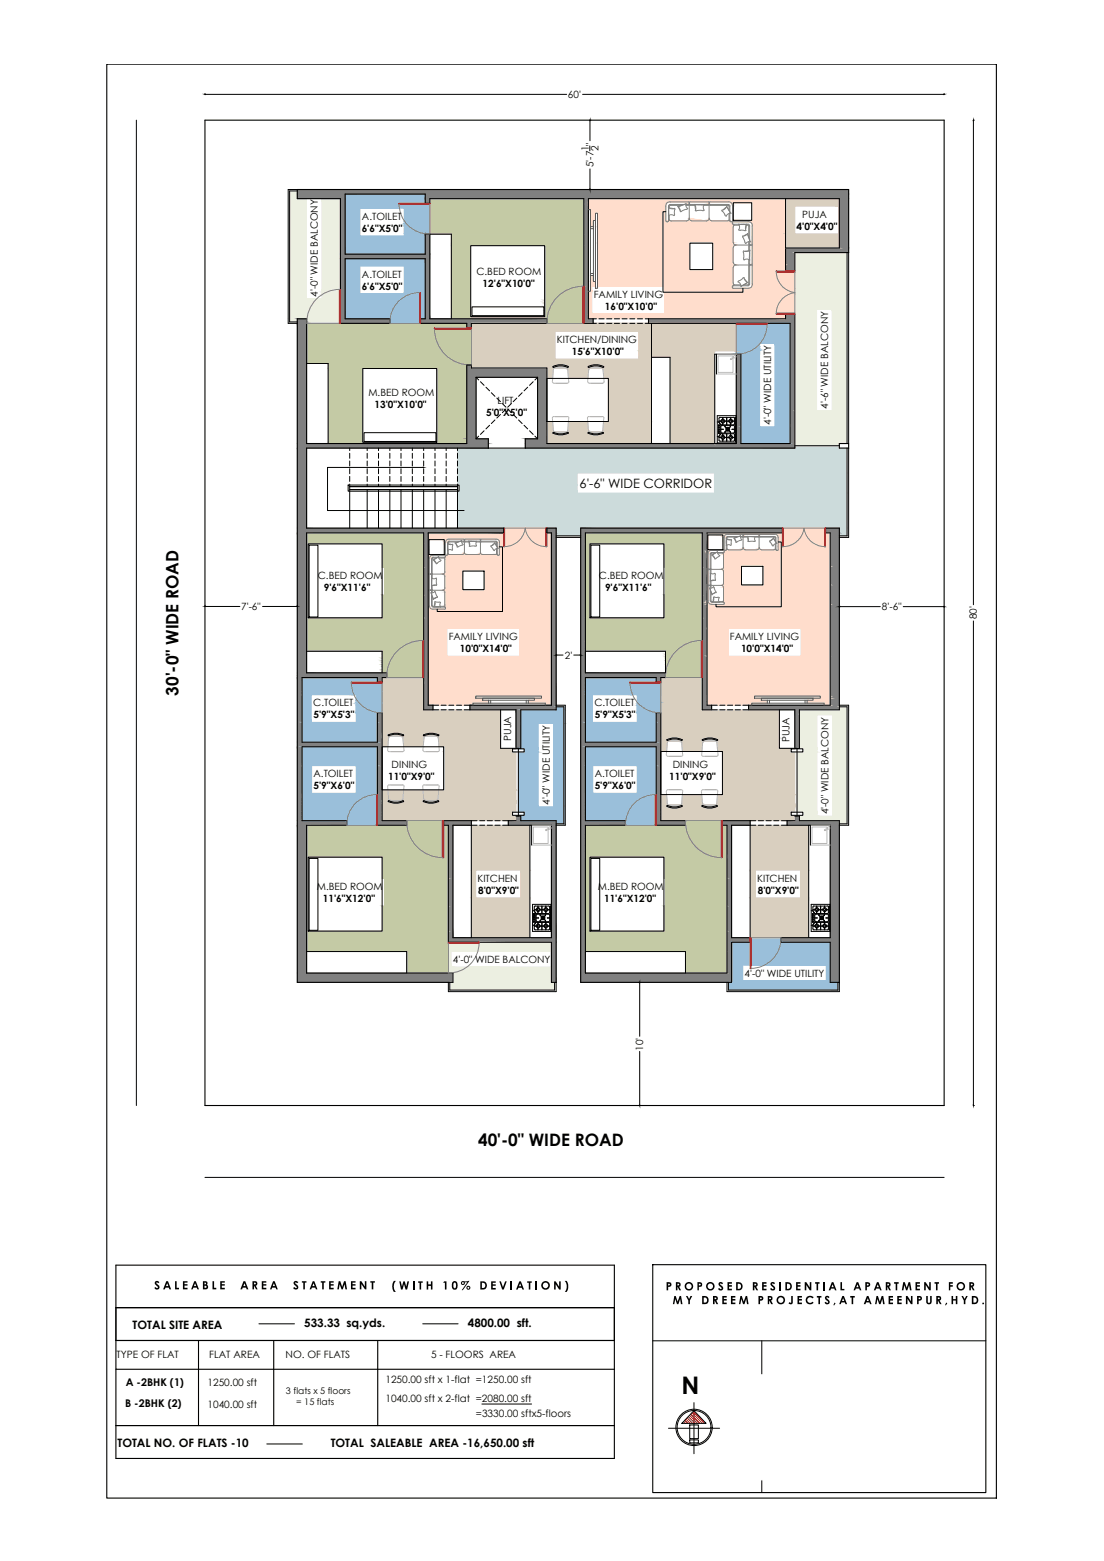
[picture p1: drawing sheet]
<svg xmlns="http://www.w3.org/2000/svg" width="297mm" height="420mm" viewBox="0 0 297 420" stroke-linecap="round" stroke-linejoin="round" font-family="sans-serif">
<defs><g id="words">
<text font-size="6.5" x="183.3" y="375.2">N</text>
<g font-size="4.6">
<text x="48" y="187.2" transform="rotate(-90 48 187.2)">30'-0&quot; WIDE ROAD</text>
<text x="128.6" y="308.6">40'-0&quot; WIDE ROAD</text>
</g>
<text font-size="3.5" x="155.9" y="131.3">6'-6&quot; WIDE CORRIDOR</text>
<g font-size="3.1">
<text x="41.5" y="347">SALEABLE AREA STATEMENT</text>
<text x="105.4" y="347.1">(WITH 10% DEVIATION)</text>
<text x="179.1" y="347.3">PROPOSED RESIDENTIAL APARTMENT FOR</text>
<text x="180.2" y="351">MY DREEM PROJECTS,AT AMEENPUR,HYD.</text>
<text x="35.7" y="357.7">TOTAL SITE AREA</text>
<text x="81.9" y="357.1">533.33 sq.yds.</text>
<text x="125.9" y="357.2">4800.00 sft.</text>
<text x="31.6" y="389.5">TOTAL NO. OF FLATS -10</text>
<text x="89" y="389.5">TOTAL SALEABLE AREA -16,650.00 sft</text>
</g>
<g font-size="2.9">
<text x="33.9" y="373">A -2BHK (1)</text>
<text x="33.7" y="378.8">B -2BHK (2)</text>
</g>
<g font-size="2.7">
<text x="152.8" y="26.4">60'</text>
<text x="158.4" y="40.6" transform="rotate(-90 158.4 40.6)">1</text>
<text x="161" y="40.7" transform="rotate(-90 161 40.7)">2</text>
<text x="159.7" y="45" transform="rotate(-90 159.7 45)">5'-7 &quot;</text>
<text x="97.4" y="59.1">A.TOILET</text>
<text x="215.9" y="58.6">PUJA</text>
<text x="97.3" y="62.4">6'6&quot;X5'0&quot;</text>
<text x="214.3" y="61.8">4'0&quot;X4'0&quot;</text>
<text x="97.3" y="78">6'6&quot;X5'0&quot;</text>
<text x="97.4" y="74.7">A.TOILET</text>
<text x="128.2" y="74">C.BED ROOM</text>
<text x="129.8" y="77.3">12'6&quot;X10'0&quot;</text>
<text x="85.5" y="79.9" transform="rotate(-90 85.5 79.9)">4'-0&quot; WIDE BALCONY</text>
<text x="159.8" y="80.2">FAMILY LIVING</text>
<text x="162.8" y="83.5">16'0&quot;X10'0&quot;</text>
<text x="149.8" y="92.3">KITCHEN/DINING</text>
<text x="153.9" y="95.5">15'6&quot;X10'0&quot;</text>
<text x="99.1" y="106.7">M.BED ROOM</text>
<text x="100.8" y="109.9">13'0&quot;X10'0&quot;</text>
<text x="130.8" y="112">5'0&quot;X5'0&quot;</text>
<text x="133.9" y="108.8">LIFT</text>
<text x="222.8" y="110" transform="rotate(-90 222.8 110)">4'-6&quot; WIDE BALCONY</text>
<text x="207.5" y="114.4" transform="rotate(-90 207.5 114.4)">4'-0&quot; WIDE UTILITY</text>
<text x="85.5" y="155.8">C.BED ROOM</text>
<text x="161.1" y="155.8">C.BED ROOM</text>
<text x="87.1" y="159.1">9'6&quot;X11'6&quot;</text>
<text x="162.8" y="159.1">9'6&quot;X11'6&quot;</text>
<text x="64.9" y="164.2">7'-6&quot;</text>
<text x="237.3" y="164.2">8'-6&quot;</text>
<text x="262.8" y="166.7" transform="rotate(-90 262.8 166.7)">80'</text>
<text x="120.7" y="172.3">FAMILY LIVING</text>
<text x="196.4" y="172.3">FAMILY LIVING</text>
<text x="123.7" y="175.5">10'0&quot;X14'0&quot;</text>
<text x="152" y="177.3">2'</text>
<text x="199.4" y="175.5">10'0&quot;X14'0&quot;</text>
<text x="84.3" y="190.1">C.TOILET</text>
<text x="159.9" y="190.1">C.TOILET</text>
<text x="84.4" y="193.4">5'9&quot;X5'3&quot;</text>
<text x="160" y="193.4">5'9&quot;X5'3&quot;</text>
<text x="137.6" y="199.4" transform="rotate(-90 137.6 199.4)">PUJA</text>
<text x="212.5" y="199.8" transform="rotate(-90 212.5 199.8)">PUJA</text>
<text x="84.4" y="209.2">A.TOILET</text>
<text x="104.4" y="210">11'0&quot;X9'0&quot;</text>
<text x="105.4" y="206.7">DINING</text>
<text x="160" y="209.2">A.TOILET</text>
<text x="180.1" y="210">11'0&quot;X9'0&quot;</text>
<text x="181" y="206.7">DINING</text>
<text x="84.4" y="212.4">5'9&quot;X6'0&quot;</text>
<text x="160" y="212.4">5'9&quot;X6'0&quot;</text>
<text x="147.9" y="216.7" transform="rotate(-90 147.9 216.7)">4'-0&quot; WIDE UTILITY</text>
<text x="223" y="219.2" transform="rotate(-90 223 219.2)">4'-0&quot; WIDE BALCONY</text>
<text x="85.2" y="239.5">M.BED ROOM</text>
<text x="128.5" y="237.3">KITCHEN</text>
<text x="160.9" y="239.5">M.BED ROOM</text>
<text x="203.7" y="237.3">KITCHEN</text>
<text x="86.9" y="242.8">11'6&quot;X12'0&quot;</text>
<text x="128.6" y="240.6">8'0&quot;X9'0&quot;</text>
<text x="162.5" y="242.8">11'6&quot;X12'0&quot;</text>
<text x="203.9" y="240.6">8'0&quot;X9'0&quot;</text>
<text x="121.9" y="259.2">4'-0&quot; WIDE BALCONY</text>
<text x="200.3" y="262.9">4'-0&quot; WIDE UTILITY</text>
<text x="173" y="282.8" transform="rotate(-90 173 282.8)">10'</text>
<text x="31.4" y="365.5">TYPE OF FLAT</text>
<text x="56.3" y="365.5">FLAT AREA</text>
<text x="76.8" y="365.5">NO. OF FLATS</text>
<text x="116" y="365.5">5 - FLOORS AREA</text>
<text x="55.8" y="373">1250.00 sft</text>
<text x="103.7" y="377.3">1040.00 sft x 2-flat =2080.00 sft</text>
<text x="103.7" y="372.2">1250.00 sft x 1-flat =1250.00 sft</text>
<text x="55.8" y="379">1040.00 sft</text>
<text x="128" y="381.5">=3330.00 sftx5-floors</text>
</g>
<g font-size="2.4">
<text x="76.9" y="375.3">3 flats x 5 floors</text>
<text x="79.7" y="378.3">= 15 flats</text>
</g>
</g></defs>
<!-- layer: hatch -->
<g fill="#9abfda" stroke="#9abfda" stroke-width=".27">
<path d="M108.8 59.5l.2 .2z"/>
<path d="M112.3 78.8h.6z"/>
<path d="M104.9 85.8v.9z"/>
<path d="M204.4 92.6v.3h-.4z"/>
<path d="M202.8 94h1.6z"/>
<path d="M171.4 189.1l.5 .4h-.5z"/>
<path d="M176.3 213.9h.1z"/>
<path d="M175.8 213.9h.5z"/>
<path d="M168.3 220.9v.8z"/>
<path d="M95.8 188.2l.3 .4h-.3z"/>
<path d="M100.7 213.9h.6z"/>
<path d="M93.3 220.9v.8z"/>
<path d="M92.9 52.2l21.5 2.5v-2.5zM92.9 52.2l21.5 2.5h-21.5z"/>
<path d="M92.9 54.7l14.4 .2zM92.9 54.7l14.4 .2z"/>
<path d="M92.9 54.9l14.5 .1zM92.9 54.9l14.5 .1z"/>
<path d="M107.4 55l8.2 .5v-.5zM107.4 55l8.2 .5h-8.2z"/>
<path d="M92.9 55l14.5 .5-.1-.5zM92.9 55l14.5 .5h-14.5z"/>
<path d="M92.9 55.5l14.5 .5v-.5zM92.9 55.5l14.5 .5h-14.5z"/>
<path d="M107.4 55.5l8.2 .5v-.5zM107.4 55.5l8.2 .5h-8.2z"/>
<path d="M92.9 56h14.5zM92.9 56h14.5z"/>
<path d="M108.8 56l6.8 3.5v-3.5zM108.8 56l6.8 3.5h-6.8z"/>
<path d="M108.8 59.5h6.8zM108.8 59.5h6.8z"/>
<path d="M108.8 59.5l6.8 .2v-.2zM108.8 59.5l6.8 .2h-6.6z"/>
<path d="M108.8 59.7l.4 .4zM108.8 59.7l.4 .4h-.4z"/>
<path d="M109 59.7l6.6 .5v-.5zM109 59.7l6.6 .5h-6.3z"/>
<path d="M108.8 60.1l.5 .1zM108.8 60.1l.5 .1z"/>
<path d="M109.3 60.2h6.3zM109.3 60.2h6.3z"/>
<path d="M108.8 60.2h.5zM108.8 60.2h.5z"/>
<path d="M109.3 60.2l6.3 .4v-.4zM109.3 60.2l6.3 .4h-5.9z"/>
<path d="M108.8 60.2l.9 .4-.4-.4zM108.8 60.2l.9 .4h-.9z"/>
<path d="M109.7 60.6l5.9 .4v-.4zM109.7 60.6l5.9 .4h-5.5z"/>
<path d="M108.8 60.6l1.3 .4-.4-.4zM108.8 60.6l1.3 .4h-1.3z"/>
<path d="M110.1 61h5.5zM110.1 61h5.5z"/>
<path d="M108.8 61h1.3zM108.8 61h1.3z"/>
<path d="M108.8 61h1.3zM108.8 61h1.3z"/>
<path d="M110.1 61l5.5 .3v-.3zM110.1 61l5.5 .3h-5z"/>
<path d="M108.8 61l1.8 .3-.5-.3zM108.8 61l1.8 .3h-1.8z"/>
<path d="M110.6 61.3l5 .3v-.3zM110.6 61.3l5 .3h-4.7z"/>
<path d="M108.8 61.3l2.1 .3-.3-.3zM108.8 61.3l2.1 .3h-2.1z"/>
<path d="M110.9 61.6l4.7 .1zM110.9 61.6l4.7 .1z"/>
<path d="M108.8 61.6l2.1 .1zM108.8 61.6l2.1 .1z"/>
<path d="M110.9 61.7h4.7zM110.9 61.7h4.7z"/>
<path d="M108.8 61.7h2.2zM108.8 61.7h2.2z"/>
<path d="M111 61.7l4.6 .3v-.3zM111 61.7l4.6 .3h-4.1z"/>
<path d="M108.8 61.7l2.7 .3-.5-.3zM108.8 61.7l2.7 .3h-2.7z"/>
<path d="M108.8 62l3.1 .2-.4-.2zM108.8 62l3.1 .2h-3.1z"/>
<path d="M111.5 62l4.1 .2v-.2zM111.5 62l4.1 .2h-3.6z"/>
<path d="M108.8 62.2h3.2zM108.8 62.2h3.2z"/>
<path d="M112 62.2h3.6zM112 62.2h3.6z"/>
<path d="M108.8 62.2h3.2zM108.8 62.2h3.2z"/>
<path d="M112 62.2l3.6 .3v-.3zM112 62.2l3.6 .3h-3z"/>
<path d="M108.8 62.2l3.8 .3-.6-.3zM108.8 62.2l3.8 .3h-3.8z"/>
<path d="M108.8 62.5l4.2 .2-.4-.2zM108.8 62.5l4.2 .2h-4.2z"/>
<path d="M112.6 62.5l3 .2v-.2zM112.6 62.5l3 .2h-2.6z"/>
<path d="M108.8 62.7h4.2zM108.8 62.7h4.2z"/>
<path d="M113 62.7h2.6zM113 62.7h2.6z"/>
<path d="M108.8 62.7h4.2zM108.8 62.7h4.2z"/>
<path d="M113 62.7l2.6 .1v-.1zM113 62.7l2.6 .1z"/>
<path d="M108.8 62.7l4.9 .1-.7-.1zM108.8 62.7l4.9 .1h-4.9z"/>
<path d="M108.8 62.8l5.3 .1zM108.8 62.8l5.3 .1z"/>
<path d="M113.7 62.8l1.9 .1zM113.7 62.8l1.9 .1z"/>
<path d="M108.8 62.9h5.3zM108.8 62.9h5.3z"/>
<path d="M114.1 62.9h1.5zM114.1 62.9h1.5z"/>
<path d="M108.8 62.9h5.3zM108.8 62.9h5.3z"/>
<path d="M114.1 62.9l1.5 .1zM114.1 62.9l1.5 .1z"/>
<path d="M108.8 62.9l6.4 .1zM108.8 62.9l6.4 .1z"/>
<path d="M92.9 56l3.9 7.5v-7.5zM92.9 56l3.9 7.5h-3.9z"/>
<path d="M108.8 63l5.6 .5v-.5zM108.8 63l5.6 .5h-5.6z"/>
<path d="M92.9 63.5l21.5 4.9v-4.9zM92.9 63.5l21.5 4.9h-21.5z"/>
<path d="M92.9 69.6l21.5 2v-2zM92.9 69.6l21.5 2h-21.5z"/>
<path d="M108.8 71.6l5.6 7.2v-7.2zM108.8 71.6l5.6 7.2h-5.6z"/>
<path d="M108.8 78.8h4zM108.8 78.8h4.1z"/>
<path d="M108.8 78.8h3.5zM108.8 78.8h4z"/>
<path d="M108.8 78.8h3.5zM108.8 78.8h3.1z"/>
<path d="M112.3 78.8h.6zM111.8 78.8h1.1z"/>
<path d="M108.8 78.8h3zM108.8 78.8h3.1z"/>
<path d="M111.8 78.8l1.1 .1zM111.8 78.8l1.1 .1z"/>
<path d="M108.8 78.8h3zM108.8 78.8l2.9 .1z"/>
<path d="M111.8 78.9l1.1 .1zM111.2 79h1.7z"/>
<path d="M108.8 78.9h2.9zM108.8 78.9l2.4 .1z"/>
<path d="M108.8 79h2.4zM108.8 79l2 .1z"/>
<path d="M111.2 79l1.7 .1zM110.7 79.1h2.2z"/>
<path d="M92.9 71.6l3.9 7.5v-7.5zM92.9 71.6l3.9 7.5h-3.9z"/>
<path d="M108.8 79.1h1.9zM108.8 79.1h2z"/>
<path d="M110.7 79.1h2.2zM110.7 79.1h2.2z"/>
<path d="M92.9 79.1h17.8zM92.9 79.1h17.8z"/>
<path d="M92.9 79.1h17.7zM92.9 79.1h17.8z"/>
<path d="M110.7 79.1l2.2 .2v-.2zM110.1 79.3l.6-.2 2.2 .2z"/>
<path d="M92.9 79.1l17.2 .2 .5-.2zM92.9 79.1l17.2 .2h-17.2z"/>
<path d="M110.1 79.3l2.8 .2v-.2zM109.7 79.5l.4-.2 2.8 .2z"/>
<path d="M92.9 79.3l16.8 .2 .4-.2zM92.9 79.3l16.8 .2h-16.8z"/>
<path d="M109.7 79.5h3.2zM109.6 79.5h3.3z"/>
<path d="M92.9 79.5h16.7zM92.9 79.5h16.8z"/>
<path d="M109.6 79.5h3.3zM109.6 79.5h3.3z"/>
<path d="M92.9 79.5h16.7zM92.9 79.5h16.7z"/>
<path d="M109.6 79.5l3.3 .3v-.3zM109.1 79.8l.5-.3 3.3 .3z"/>
<path d="M92.9 79.5l16.2 .3 .5-.3zM92.9 79.5l16.2 .3h-16.2z"/>
<path d="M109.1 79.8l3.8 .2v-.2zM108.7 80l.4-.2 3.8 .2z"/>
<path d="M92.9 79.8l15.8 .2 .4-.2zM92.9 79.8l15.8 .2h-15.8z"/>
<path d="M108.7 80h4.2zM108.7 80h4.2z"/>
<path d="M92.9 80h15.8zM92.9 80h15.8z"/>
<path d="M108.7 80h4.2zM108.6 80h4.3z"/>
<path d="M92.9 80h15.7zM92.9 80h15.8z"/>
<path d="M108.6 80l4.3 .3v-.3zM108.1 80.3l.5-.3 4.3 .3z"/>
<path d="M92.9 80l15.2 .3 .5-.3zM92.9 80l15.2 .3h-15.2z"/>
<path d="M92.9 80.3l14.9 .3 .3-.3zM92.9 80.3l14.9 .3h-14.9z"/>
<path d="M108.1 80.3l4.8 .4v-.4zM107.7 80.7l.4-.4 4.8 .4z"/>
<path d="M92.9 80.6h14.9zM92.9 80.6l14.8 .1z"/>
<path d="M107.7 80.7h5.2zM107.7 80.7h5.2z"/>
<path d="M92.9 80.7h14.8zM92.9 80.7h14.8z"/>
<path d="M107.7 80.7l5.2 .4v-.4zM107.7 80.7l5.2 .4h-5.6z"/>
<path d="M92.9 80.7l14.4 .4 .4-.4zM92.9 80.7l14.4 .4h-14.4z"/>
<path d="M92.9 81.1l14 .3 .4-.3zM92.9 81.1l14 .3h-14z"/>
<path d="M107.3 81.1l5.6 .3v-.3zM106.9 81.4l.4-.3 5.6 .3z"/>
<path d="M92.9 81.4h14zM92.9 81.4h14z"/>
<path d="M106.9 81.4l6 .1zM106.9 81.4l6 .1z"/>
<path d="M92.9 81.4h14zM92.9 81.4l14 .1z"/>
<path d="M106.9 81.5l6 .5v-.5zM106.9 81.5l6 .5h-6.4z"/>
<path d="M92.9 81.5l13.6 .5 .4-.5zM92.9 81.5l13.6 .5h-13.6z"/>
<path d="M92.9 82l13.3 .3 .3-.3zM92.9 82l13.3 .3h-13.3z"/>
<path d="M106.5 82l6.4 .4v-.4zM106.5 82l6.4 .4h-6.7z"/>
<path d="M92.9 82.3l13.3 .1zM92.9 82.3l13.3 .1z"/>
<path d="M106.2 82.4h6.7zM106.2 82.4h6.7z"/>
<path d="M92.9 82.4h13.3zM92.9 82.4h13.3z"/>
<path d="M106.2 82.4l6.7 .5v-.5zM106.2 82.4l6.7 .5h-7z"/>
<path d="M92.9 82.4l13 .5 .3-.5zM92.9 82.4l13 .5h-13z"/>
<path d="M92.9 82.9l12.8 .5 .2-.5zM92.9 82.9l12.8 .5h-12.8z"/>
<path d="M105.9 82.9l7 .5v-.5zM105.9 82.9l7 .5h-7.3z"/>
<path d="M92.9 83.4h12.7zM92.9 83.4h12.8z"/>
<path d="M105.6 83.4h7.3zM105.6 83.4h7.3z"/>
<path d="M92.9 83.4h12.7zM92.9 83.4h12.7z"/>
<path d="M105.6 83.4l7.3 .6v-.6zM105.6 83.4l7.3 .6h-7.5z"/>
<path d="M92.9 83.4l12.5 .6 .2-.6zM92.9 83.4l12.5 .6h-12.5z"/>
<path d="M105.4 84l7.5 .4v-.4zM105.4 84l7.5 .4h-7.6z"/>
<path d="M92.9 84l12.4 .4 .1-.4zM92.9 84l12.4 .4h-12.4z"/>
<path d="M105.3 84.4h7.6zM105.2 84.4h7.7z"/>
<path d="M92.9 84.4h12.3zM92.9 84.4h12.4z"/>
<path d="M105.2 84.4h7.7zM105.2 84.4h7.7z"/>
<path d="M92.9 84.4h12.3zM92.9 84.4h12.3z"/>
<path d="M105.2 84.4l7.7 .7v-.7zM105.2 84.4l7.7 .7h-7.8z"/>
<path d="M92.9 84.4l12.2 .7 .1-.7zM92.9 84.4l12.2 .7h-12.2z"/>
<path d="M92.9 85.1l12.1 .4 .1-.4zM92.9 85.1l12.1 .4h-12.1z"/>
<path d="M105.1 85.1l7.8 .4v-.4zM105.1 85.1l7.8 .4h-7.9z"/>
<path d="M92.9 85.5h12.1zM92.9 85.5h12.1z"/>
<path d="M105 85.5h7.9zM105 85.5h7.9z"/>
<path d="M92.9 85.5h12.1zM92.9 85.5h12.1z"/>
<path d="M113.1 78.8l1.3 7v-7zM113.1 78.8l1.3 7h-1.3z"/>
<path d="M92.9 85.5l12.1 .3v-.3zM92.9 85.5l12.1 .3h-12.1z"/>
<path d="M105 85.5l7.9 1.2v-1.2zM105 85.5l7.9 1.2h-8z"/>
<path d="M104.9 86.7l8 .3v-.3zM104.9 86.7l8 .3h-8z"/>
<path d="M202.1 252.4l8 .4v-.4zM202.1 252.4l8 .4h-8z"/>
<path d="M210.1 252.8v.8zM210.1 252.8l-.1 .8z"/>
<path d="M210 253.6l13.4 .3v-.3zM210 253.6l13.4 .3h-13.4zM210 253.9h13.4zM210 253.9h13.4z"/>
<path d="M202.1 252.8l7.9 1.1 .1-1.1zM202.1 252.8l7.9 1.1h-7.9z"/>
<path d="M210 253.9h13.4zM210 253.9h13.4z"/>
<path d="M202.1 253.9h7.9zM202.1 253.9h7.9z"/>
<path d="M210 253.9l13.4 .4v-.4zM210 253.9l13.4 .4h-13.5z"/>
<path d="M202.1 253.9l7.8 .4 .1-.4zM202.1 253.9l7.8 .4h-7.8z"/>
<path d="M209.9 254.3l13.5 .7v-.7zM209.9 254.3l13.5 .7h-13.7z"/>
<path d="M202.1 254.3l7.6 .7 .2-.7zM202.1 254.3l7.6 .7h-7.6z"/>
<path d="M209.7 255h13.7zM209.7 255h13.7z"/>
<path d="M202.1 255h7.6zM202.1 255h7.6z"/>
<path d="M209.7 255l13.7 .1zM209.7 255l13.7 .1z"/>
<path d="M209.7 255.1l13.7 .3v-.3zM209.7 255.1l13.7 .3h-13.8z"/>
<path d="M202.1 255l7.5 .4 .1-.4zM202.1 255l7.5 .4h-7.5z"/>
<path d="M209.6 255.4l13.8 .7v-.7zM209.6 255.4l13.8 .7h-14.1z"/>
<path d="M202.1 255.4l7.2 .7 .3-.7zM202.1 255.4l7.2 .7h-7.2z"/>
<path d="M209.3 256.1h14.1zM209.3 256.1h14.1z"/>
<path d="M202.1 256.1h7.2zM202.1 256.1h7.2z"/>
<path d="M209.3 256.1h14.1zM209.3 256.1h14.1z"/>
<path d="M209.3 256.1l14.1 .4v-.4zM209.3 256.1l14.1 .4h-14.3z"/>
<path d="M202.1 256.1l7 .4 .2-.4zM202.1 256.1l7 .4h-7z"/>
<path d="M209.1 256.5l14.3 .5v-.5zM209.1 256.5l14.3 .5h-14.6z"/>
<path d="M202.1 256.5l6.7 .5 .3-.5zM202.1 256.5l6.7 .5h-6.7z"/>
<path d="M208.8 257l14.6 .1zM208.8 257l14.6 .1z"/>
<path d="M202.1 257l6.7 .1zM202.1 257l6.7 .1z"/>
<path d="M208.8 257.1h14.6zM208.7 257.1h14.7z"/>
<path d="M202.1 257.1h6.6zM202.1 257.1h6.7z"/>
<path d="M208.7 257.1l14.7 .4v-.4zM208.7 257.1l14.7 .4h-15z"/>
<path d="M202.1 257.1l6.3 .4 .3-.4zM202.1 257.1l6.3 .4h-6.3z"/>
<path d="M208.4 257.5l15 .4v-.4zM208.4 257.5l15 .4h-15.3z"/>
<path d="M202.1 257.5l6 .4 .3-.4zM202.1 257.5l6 .4h-6z"/>
<path d="M208.1 257.9l15.3 .1zM208.1 257.9l15.3 .1z"/>
<path d="M202.1 257.9h6zM202.1 257.9l6 .1z"/>
<path d="M208.1 258h15.3zM208.1 258h15.3z"/>
<path d="M208.1 258l15.3 .3v-.3zM207.7 258.3l.4-.3 15.3 .3z"/>
<path d="M202.1 258l5.6 .3 .4-.3zM202.1 258l5.6 .3h-5.6z"/>
<path d="M207.7 258.3l15.7 .4v-.4zM207.7 258.3l15.7 .4h-16.1z"/>
<path d="M202.1 258.3l5.2 .4 .4-.4zM202.1 258.3l5.2 .4h-5.2z"/>
<path d="M207.3 258.7h16.1zM207.2 258.7h16.2z"/>
<path d="M202.1 258.7h5.1zM202.1 258.7h5.2z"/>
<path d="M207.2 258.7l16.2 .1zM207.2 258.7l16.2 .1z"/>
<path d="M202.1 258.7h5.1zM202.1 258.7l5.1 .1z"/>
<path d="M207.2 258.8l16.2 .3v-.3zM206.8 259.1l.4-.3 16.2 .3z"/>
<path d="M202.1 258.8l4.7 .3 .4-.3zM202.1 258.8l4.7 .3h-4.7z"/>
<path d="M206.8 259.1l16.6 .3v-.3zM206.4 259.4l.4-.3 16.6 .3z"/>
<path d="M202.1 259.1l4.3 .3 .4-.3zM202.1 259.1l4.3 .3h-4.3z"/>
<path d="M206.4 259.4h17zM206.3 259.4h17.1z"/>
<path d="M202.1 259.4h4.2zM202.1 259.4h4.3z"/>
<path d="M206.3 259.4l17.1 .1zM206.3 259.4l17.1 .1z"/>
<path d="M206.3 259.5l17.1 .2v-.2zM205.9 259.7l.4-.2 17.1 .2z"/>
<path d="M202.1 259.4l3.8 .3 .4-.3zM202.1 259.4l3.8 .3h-3.8z"/>
<path d="M205.9 259.7l17.5 .1zM205.7 259.8h17.7z"/>
<path d="M202.1 259.7h3.8zM202.1 259.7l3.6 .1z"/>
<path d="M196.8 253.6l5 6.2v-6.2zM196.8 253.6l5 6.2h-5z"/>
<path d="M196.8 259.8l3 4.1v-4.1zM196.8 259.8l3 4.1h-3z"/>
<path d="M222.3 259.8l1.1 4.1v-4.1zM222.3 259.8l1.1 4.1h-1.1z"/>
<path d="M196.8 263.9l26.6 .5v-.5zM196.8 263.9l26.6 .5h-26.6z"/>
<path d="M196 264.4l29.5 2.1v-2.1zM196 264.4l29.5 2.1h-29.5z"/>
<path d="M206.4 87l6.2 .2v-.2zM206.4 87l6.2 .2h-6.2z"/>
<path d="M206.4 87.2l6.2 .1zM206.4 87.2l6.2 .1z"/>
<path d="M206.4 87.3l6.2 .5v-.5zM206.4 87.3l6.2 .5h-6.3z"/>
<path d="M198.1 87.3l8.2 .5 .1-.5zM198.1 87.3l8.2 .5h-8.2z"/>
<path d="M206.3 87.8l6.3 .5v-.5zM206.3 87.8l6.3 .5h-6.3z"/>
<path d="M198.1 87.8l8.2 .5v-.5zM198.1 87.8l8.2 .5h-8.2z"/>
<path d="M206.3 88.3l6.3 .1zM206.3 88.3l6.3 .1z"/>
<path d="M198.1 88.3h8.2zM198.1 88.3l8.2 .1z"/>
<path d="M206.3 88.4h6.3zM206.3 88.4h6.3z"/>
<path d="M206.3 88.4l6.3 .6v-.6zM206.3 88.4l6.3 .6h-6.4z"/>
<path d="M198.1 88.4l8.1 .6 .1-.6zM198.1 88.4l8.1 .6h-8.1z"/>
<path d="M206.2 89l6.4 .5v-.5zM206.2 89l6.4 .5h-6.5z"/>
<path d="M198.1 89l8 .5 .1-.5zM198.1 89l8 .5h-8z"/>
<path d="M206.1 89.5h6.5zM206.1 89.5h6.5z"/>
<path d="M198.1 89.5h8zM198.1 89.5h8z"/>
<path d="M206.1 89.5h6.5zM206.1 89.5h6.5z"/>
<path d="M198.1 89.5h8zM198.1 89.5h7.9z"/>
<path d="M206.1 89.5l6.5 .5v-.5zM206.1 89.5l6.5 .5h-6.7z"/>
<path d="M198.1 89.5l7.8 .5 .1-.5zM198.1 89.5l7.8 .5h-7.8z"/>
<path d="M205.9 90l6.7 .5v-.5zM205.9 90l6.7 .5h-6.9z"/>
<path d="M205.7 90.5l6.9 .1zM205.7 90.5l6.9 .1z"/>
<path d="M198.1 90l7.6 .6 .2-.6zM198.1 90l7.6 .6h-7.6z"/>
<path d="M205.7 90.6h6.9zM205.7 90.6h6.9z"/>
<path d="M198.1 90.6h7.6zM198.1 90.6h7.5z"/>
<path d="M205.6 90.6l7 .5v-.5zM205.6 90.6l7 .5h-7.2z"/>
<path d="M198.1 90.6l7.3 .5 .2-.5zM198.1 90.6l7.3 .5h-7.3z"/>
<path d="M205.4 91.1l7.2 .4v-.4zM205.4 91.1l7.2 .4h-7.4z"/>
<path d="M205.2 91.5l7.4 .1zM205.2 91.5l7.4 .1z"/>
<path d="M198.1 91.1l7 .5 .3-.5zM198.1 91.1l7 .5h-7z"/>
<path d="M205.1 91.6h7.5zM205.1 91.6h7.5z"/>
<path d="M198.1 91.6h7zM198.1 91.6h7z"/>
<path d="M205.1 91.6l7.5 .5v-.5zM205.1 91.6l7.5 .5h-7.8z"/>
<path d="M198.1 91.6l6.7 .5 .3-.5zM198.1 91.6l6.7 .5h-6.7z"/>
<path d="M204.8 92.1l7.8 .3v-.3zM204.8 92.1l7.8 .3h-8.1z"/>
<path d="M198.1 92.1l6.4 .3 .3-.3zM198.1 92.1l6.4 .3h-6.4z"/>
<path d="M198.1 92.4l6.3 .2v-.2zM198.1 92.4l6.3 .2h-6.3z"/>
<path d="M198.1 92.6h6.3zM198.1 92.6h6.3z"/>
<path d="M198.1 92.6l5.9 .3 .4-.3zM198.1 92.6l5.9 .3h-5.9z"/>
<path d="M204 92.9l.4 .4v-.4zM204 92.9l.4 .4h-.7z"/>
<path d="M203.7 93.3h.7zM203.7 93.3h.7z"/>
<path d="M198.1 92.9l5.6 .4 .3-.4zM198.1 92.9l5.6 .4h-5.6z"/>
<path d="M203.7 93.3h.7zM203.7 93.3h.7z"/>
<path d="M198.1 93.3h5.6zM198.1 93.3h5.6z"/>
<path d="M203.7 93.3l.7 .4v-.4zM203.2 93.7l.5-.4 .7 .4z"/>
<path d="M198.1 93.3l5.1 .4 .5-.4zM198.1 93.3l5.1 .4h-5.1z"/>
<path d="M203.2 93.7l1.2 .3v-.3zM202.8 94l.4-.3 1.2 .3zM202.8 94h1.6z"/>
<path d="M198.1 93.7l4.7 .3 .4-.3zM198.1 93.7l4.7 .3h-4.7z"/>
<path d="M202.8 94h1.6zM202.8 94h1.6z"/>
<path d="M198.1 94h4.7zM198.1 94h4.7z"/>
<path d="M202.8 94l1.6 .3v-.3zM202.2 94.3l.6-.3 1.6 .3z"/>
<path d="M198.1 94l4.1 .3 .6-.3zM198.1 94l4.1 .3h-4.1z"/>
<path d="M202.2 94.3l2.2 .2v-.2zM201.8 94.5l.4-.2 2.2 .2z"/>
<path d="M198.1 94.3l3.7 .2 .4-.2zM198.1 94.3l3.7 .2h-3.7z"/>
<path d="M201.8 94.5h2.6zM201.8 94.5h2.6z"/>
<path d="M198.1 94.5h3.7zM198.1 94.5h3.7z"/>
<path d="M201.8 94.5l2.6 .1zM201.8 94.5l2.6 .1z"/>
<path d="M198.1 94.5h3.7zM198.1 94.5l3.6 .1z"/>
<path d="M201.8 94.6l2.6 .2v-.2zM201.2 94.8l.6-.2 2.6 .2z"/>
<path d="M198.1 94.6l3.1 .2 .5-.2zM198.1 94.6l3.1 .2h-3.1z"/>
<path d="M201.2 94.8l3.2 .2v-.2zM200.7 95l.5-.2 3.2 .2zM200.7 95h3.7zM200.7 95h3.7z"/>
<path d="M198.1 94.8l2.6 .2 .5-.2zM198.1 94.8l2.6 .2h-2.6z"/>
<path d="M200.7 95h3.7zM200.7 95h3.7z"/>
<path d="M198.1 95h2.6zM198.1 95h2.6z"/>
<path d="M200.7 95l3.7 .1v-.1zM200 95.1l.7-.1 3.7 .1z"/>
<path d="M198.1 95l1.9 .1 .7-.1zM198.1 95l1.9 .1h-1.9z"/>
<path d="M200 95.1l4.4 .1zM199.6 95.2h4.8z"/>
<path d="M198.1 95.1h1.9zM198.1 95.1l1.5 .1z"/>
<path d="M199.6 95.2h4.8zM199.6 95.2h4.8z"/>
<path d="M198.1 95.2h1.5zM198.1 95.2h1.5z"/>
<path d="M199.6 95.2l4.8 .1zM199.6 95.2l4.8 .1z"/>
<path d="M198.1 95.2l1.5 .1zM198.1 95.2l1.5 .1z"/>
<path d="M199.6 95.3h4.8zM198.5 95.3h5.9z"/>
<path d="M198.1 95.3h1.5zM198.1 95.3h.4z"/>
<path d="M199.3 95.3l5.1 19.6v-19.6zM199.3 95.3l5.1 19.6h-5.1z"/>
<path d="M208.5 92.4l4.1 22.5v-22.5zM208.5 92.4l4.1 22.5h-4.1z"/>
<path d="M199.3 114.9l13.3 4.5v-4.5zM199.3 114.9l13.3 4.5h-13.3z"/>
<path d="M157.5 182.4l19.1 1.2v-1.2zM157.5 182.4l19.1 1.2h-19.1z"/>
<path d="M157.5 183.6l12 .1zM157.5 183.6l12 .1z"/>
<path d="M157.5 183.7l12 .2v-.2zM157.5 183.7l12 .2h-12z"/>
<path d="M169.5 183.9l8.3 .5v-.5zM169.5 183.9l8.3 .5h-8.3z"/>
<path d="M157.5 183.9l12 .5v-.5zM157.5 183.9l12 .5h-12z"/>
<path d="M169.5 184.4l8.3 .5v-.5zM169.5 184.4l8.3 .5h-8.2z"/>
<path d="M157.5 184.4l12.1 .5-.1-.5zM157.5 184.4l12.1 .5h-12.1z"/>
<path d="M169.6 184.9l8.2 .1zM169.6 184.9l8.2 .1z"/>
<path d="M157.5 184.9l12.1 .1zM157.5 184.9l12.1 .1z"/>
<path d="M169.6 185h8.2zM169.6 185h8.2z"/>
<path d="M157.5 185h12.1zM157.5 185h12.1z"/>
<path d="M169.6 185l8.2 .5v-.5zM169.6 185l8.2 .5h-8.1z"/>
<path d="M157.5 185l12.2 .5-.1-.5zM157.5 185l12.2 .5h-12.2z"/>
<path d="M169.7 185.5l8.1 .5v-.5zM169.7 185.5l8.1 .5h-8z"/>
<path d="M157.5 185.5l12.3 .5-.1-.5zM157.5 185.5l12.3 .5h-12.3z"/>
<path d="M169.8 186l8 .1zM169.8 186l8 .1z"/>
<path d="M157.5 186l12.3 .1zM157.5 186l12.3 .1z"/>
<path d="M169.8 186.1h8zM169.8 186.1h8z"/>
<path d="M157.5 186.1h12.3zM157.5 186.1h12.3z"/>
<path d="M169.8 186.1l8 .5v-.5zM169.8 186.1l8 .5h-7.8z"/>
<path d="M157.5 186.1l12.5 .5-.2-.5zM157.5 186.1l12.5 .5h-12.5z"/>
<path d="M170 186.6l7.8 .4v-.4zM170 186.6l7.8 .4h-7.6z"/>
<path d="M157.5 186.6l12.7 .4-.2-.4zM157.5 186.6l12.7 .4h-12.7z"/>
<path d="M171.4 187l6.4 2.1v-2.1zM171.4 187l6.4 2.1h-6.4z"/>
<path d="M171.4 189.1h6.4zM171.4 189.1h6.4z"/>
<path d="M171.5 189.1l6.3 .4v-.4zM171.5 189.1l6.3 .4h-5.9z"/>
<path d="M171.9 189.5l5.9 .3v-.3zM171.9 189.5l5.9 .3h-5.6z"/>
<path d="M171.4 189.5l.8 .3-.3-.3zM171.4 189.5l.8 .3h-.8z"/>
<path d="M172.2 189.8h5.6zM172.2 189.8h5.6z"/>
<path d="M171.4 189.8h.8zM171.4 189.8h.8z"/>
<path d="M171.4 189.8l.8 .1zM171.4 189.8l.8 .1z"/>
<path d="M172.2 189.8l5.6 .4v-.4zM172.2 189.8l5.6 .4h-5.1z"/>
<path d="M171.4 189.9l1.3 .3-.5-.3zM171.4 189.9l1.3 .3h-1.3z"/>
<path d="M172.7 190.2l5.1 .3v-.3zM172.7 190.2l5.1 .3h-4.7z"/>
<path d="M171.4 190.2l1.7 .3-.4-.3zM171.4 190.2l1.7 .3h-1.7z"/>
<path d="M173.1 190.5h4.7zM173.1 190.5h4.7z"/>
<path d="M171.4 190.5h1.7zM171.4 190.5h1.7z"/>
<path d="M173.1 190.5h4.7zM173.1 190.5h4.7z"/>
<path d="M171.4 190.5h1.7zM171.4 190.5h1.7z"/>
<path d="M173.1 190.5l4.7 .3v-.3zM173.1 190.5l4.7 .3h-4.1z"/>
<path d="M171.4 190.5l2.3 .3-.6-.3zM171.4 190.5l2.3 .3h-2.3z"/>
<path d="M173.7 190.8l4.1 .3v-.3zM173.7 190.8l4.1 .3h-3.7z"/>
<path d="M171.4 190.8l2.7 .3-.4-.3zM171.4 190.8l2.7 .3h-2.7z"/>
<path d="M174.1 191.1h3.7zM174.1 191.1h3.7z"/>
<path d="M171.4 191.1h2.7zM171.4 191.1h2.7zM171.4 191.1h2.7zM171.4 191.1h2.7z"/>
<path d="M174.1 191.1l3.7 .2v-.2zM174.1 191.1l3.7 .2h-3.1z"/>
<path d="M171.4 191.1l3.3 .2-.6-.2zM171.4 191.1l3.3 .2h-3.3z"/>
<path d="M174.7 191.3l3.1 .2v-.2zM174.7 191.3l3.1 .2h-2.6z"/>
<path d="M171.4 191.3l3.7 .2-.4-.2zM171.4 191.3l3.7 .2h-3.7z"/>
<path d="M175.2 191.5h2.6zM175.2 191.5h2.6z"/>
<path d="M171.4 191.5h3.8zM171.4 191.5h3.8zM171.4 191.5h3.8zM171.4 191.5h3.8z"/>
<path d="M175.2 191.5l2.6 .2v-.2zM175.2 191.5l2.6 .2z"/>
<path d="M171.4 191.5l4.5 .2-.7-.2zM171.4 191.5l4.5 .2h-4.5z"/>
<path d="M175.9 191.7l1.9 .1zM175.9 191.7l1.9 .1z"/>
<path d="M171.4 191.7l4.9 .1zM171.4 191.7l4.9 .1z"/>
<path d="M176.3 191.8h1.5zM176.3 191.8h1.5z"/>
<path d="M171.4 191.8h4.9zM171.4 191.8h4.9z"/>
<path d="M176.3 191.8h1.5zM176.3 191.8h1.5z"/>
<path d="M171.4 191.8h4.9zM171.4 191.8h4.9z"/>
<path d="M176.3 191.8l1.5 .1zM176.3 191.8l1.5 .1z"/>
<path d="M171.4 191.8l6 .1zM171.4 191.8l6 .1z"/>
<path d="M157.5 187l1.9 7.4v-7.4zM157.5 187l1.9 7.4h-1.9z"/>
<path d="M171.4 191.9l5.2 2.5v-2.5zM171.4 191.9l5.2 2.5h-5.2z"/>
<path d="M157.5 194.4l19.1 5.4v-5.4zM157.5 194.4l19.1 5.4h-19.1z"/>
<path d="M157.5 201l19.1 5.1v-5.1zM157.5 201l19.1 5.1h-19.1z"/>
<path d="M157.5 206.1l2 7.4v-7.4zM157.5 206.1l2 7.4h-2z"/>
<path d="M171.4 206.1l5.2 7.4v-7.4zM171.4 206.1l5.2 7.4h-5.2z"/>
<path d="M157.5 213.5l19.1 .4v-.4zM157.5 213.5l19.1 .4h-19.1z"/>
<path d="M157.5 213.9h18.8zM157.5 213.9h18.3z"/>
<path d="M175.8 213.9h.5zM175.4 213.9h.9z"/>
<path d="M157.5 213.9h17.8zM157.5 213.9h18.3z"/>
<path d="M175.4 213.9l.9 .1zM175.2 214h1.1z"/>
<path d="M157.5 213.9h17.8zM157.5 213.9l17.7 .1z"/>
<path d="M175.2 214h1.1zM175.2 214h1.1z"/>
<path d="M157.5 214h17.7zM157.5 214h17.7z"/>
<path d="M175.2 214h1.1zM174.6 214h1.7z"/>
<path d="M157.5 214h17.7zM157.5 214h17.1z"/>
<path d="M174.6 214l1.7 .2zM174.2 214.2h2.1z"/>
<path d="M157.5 214h17.1zM157.5 214l16.6 .2z"/>
<path d="M174.2 214.2h2.1zM174.1 214.2h2.2z"/>
<path d="M157.5 214.2h16.6zM157.5 214.2h16.6z"/>
<path d="M157.5 214.2h16.6zM157.5 214.2h16.6z"/>
<path d="M174.1 214.2l2.2 .2v-.2zM173.6 214.4l.5-.2 2.2 .2z"/>
<path d="M157.5 214.2l16.1 .2 .5-.2zM157.5 214.2l16.1 .2h-16.1z"/>
<path d="M173.6 214.4l2.7 .1v-.1zM173.1 214.5l.5-.1 2.7 .1z"/>
<path d="M157.5 214.4l15.6 .1 .5-.1zM157.5 214.4l15.6 .1h-15.6z"/>
<path d="M173.1 214.5h3.2zM173 214.5h3.3z"/>
<path d="M157.5 214.5h15.5zM157.5 214.5h15.6z"/>
<path d="M173 214.5l3.3 .1zM173 214.6h3.3z"/>
<path d="M157.5 214.5h15.5zM157.5 214.5l15.5 .1z"/>
<path d="M173 214.6l3.3 .2v-.2zM172.5 214.8l.5-.2 3.3 .2z"/>
<path d="M157.5 214.6l15 .2 .5-.2zM157.5 214.6l15 .2h-15z"/>
<path d="M157.5 214.8l14.6 .3 .4-.3zM157.5 214.8l14.6 .3h-14.6z"/>
<path d="M172.5 214.8l3.8 .3v-.3zM172 215.1l.5-.3 3.8 .3z"/>
<path d="M157.5 215.1h14.6zM157.5 215.1h14.5z"/>
<path d="M172 215.1h4.3zM172 215.1h4.3z"/>
<path d="M157.5 215.1h14.5zM157.5 215.1h14.5z"/>
<path d="M172 215.1l4.3 .3v-.3zM171.6 215.4l.4-.3 4.3 .3z"/>
<path d="M157.5 215.1l14.1 .3 .4-.3zM157.5 215.1l14.1 .3h-14.1z"/>
<path d="M171.6 215.4l4.7 .3v-.3zM171.1 215.7l.5-.3 4.7 .3z"/>
<path d="M157.5 215.4l13.6 .3 .5-.3zM157.5 215.4l13.6 .3h-13.6z"/>
<path d="M171.1 215.7l5.2 .1zM171.1 215.7l5.2 .1z"/>
<path d="M157.5 215.7l13.6 .1zM157.5 215.7l13.6 .1z"/>
<path d="M171.1 215.8h5.2zM171.1 215.8h5.2z"/>
<path d="M157.5 215.8h13.6zM157.5 215.8h13.6z"/>
<path d="M171.1 215.8l5.2 .4v-.4zM171.1 215.8l5.2 .4h-5.6z"/>
<path d="M157.5 215.8l13.2 .4 .4-.4zM157.5 215.8l13.2 .4h-13.2z"/>
<path d="M157.5 216.2l12.8 .3 .4-.3zM157.5 216.2l12.8 .3h-12.8z"/>
<path d="M170.7 216.2l5.6 .4v-.4zM170.7 216.2l5.6 .4h-6z"/>
<path d="M157.5 216.5h12.8zM157.5 216.5l12.8 .1z"/>
<path d="M170.3 216.6h6zM170.3 216.6h6z"/>
<path d="M157.5 216.6h12.8zM157.5 216.6h12.8z"/>
<path d="M170.3 216.6l6 .4v-.4zM170.3 216.6l6 .4h-6.4z"/>
<path d="M157.5 216.6l12.4 .4 .4-.4zM157.5 216.6l12.4 .4h-12.4z"/>
<path d="M157.5 217l12.1 .4 .3-.4zM157.5 217l12.1 .4h-12.1z"/>
<path d="M169.9 217l6.4 .5v-.5zM169.9 217l6.4 .5h-6.7z"/>
<path d="M157.5 217.4l12.1 .1zM157.5 217.4l12.1 .1z"/>
<path d="M169.6 217.5h6.7zM169.6 217.5h6.7z"/>
<path d="M157.5 217.5h12.1zM157.5 217.5h12.1z"/>
<path d="M169.6 217.5l6.7 .5v-.5zM169.6 217.5l6.7 .5h-7z"/>
<path d="M157.5 217.5l11.8 .5 .3-.5zM157.5 217.5l11.8 .5h-11.8z"/>
<path d="M169.3 218l7 .4v-.4zM169.3 218l7 .4h-7.2z"/>
<path d="M157.5 218l11.6 .4 .2-.4zM157.5 218l11.6 .4h-11.6z"/>
<path d="M169.1 218.4h7.2zM169.1 218.4h7.2z"/>
<path d="M157.5 218.4h11.6zM157.5 218.4h11.6z"/>
<path d="M169.1 218.4h7.2zM169.1 218.4h7.2z"/>
<path d="M157.5 218.4h11.6zM157.5 218.4h11.6z"/>
<path d="M169.1 218.4l7.2 .7v-.7zM169.1 218.4l7.2 .7h-7.5z"/>
<path d="M157.5 218.4l11.3 .7 .3-.7zM157.5 218.4l11.3 .7h-11.3z"/>
<path d="M157.5 219.1l11.1 .4 .2-.4zM157.5 219.1l11.1 .4h-11.1z"/>
<path d="M168.8 219.1l7.5 .4v-.4zM168.8 219.1l7.5 .4h-7.7z"/>
<path d="M157.5 219.5h11.1zM157.5 219.5h11.1z"/>
<path d="M168.6 219.5h7.7zM168.6 219.5h7.7z"/>
<path d="M157.5 219.5h11.1zM157.5 219.5h11.1z"/>
<path d="M168.6 219.5l7.7 .7v-.7zM168.6 219.5l7.7 .7h-7.8z"/>
<path d="M157.5 219.5l11 .7 .1-.7zM157.5 219.5l11 .7h-11z"/>
<path d="M157.5 220.2l10.9 .4 .1-.4zM157.5 220.2l10.9 .4h-10.9z"/>
<path d="M168.5 220.2l7.8 .4v-.4zM168.5 220.2l7.8 .4h-7.9z"/>
<path d="M157.5 220.6h10.9zM157.5 220.6h10.9zM157.5 220.6h10.9zM157.5 220.6h10.9z"/>
<path d="M168.4 220.6l7.9 .3v-.3zM168.4 220.6l7.9 .3h-8z"/>
<path d="M157.5 220.6l10.8 .3 .1-.3zM157.5 220.6l10.8 .3h-10.8z"/>
<path d="M168.3 220.9l8 .8v-.8zM168.3 220.9l8 .8h-8z"/>
<path d="M168.3 221.7l8 .4v-.4zM168.3 221.7l8 .4h-8z"/>
<path d="M149.6 190.2l2.1 .9v-.9zM149.6 190.2l2.1 .9h-2.1z"/>
<path d="M140.1 191.1l11.6 3.6v-3.6zM140.1 191.1l11.6 3.6h-11.6z"/>
<path d="M140.1 194.7l4.7 6.7v-6.7zM140.1 194.7l4.7 6.7h-4.7z"/>
<path d="M139.5 201.4l5.3 .1zM139.5 201.4l5.3 .1z"/>
<path d="M141 201.5l3.8 .9v-.9zM141 201.5l3.8 .9h-3.8z"/>
<path d="M139.5 202.4l5.3 14.7v-14.7zM139.5 202.4l5.3 14.7h-5.3z"/>
<path d="M149 194.7l2.7 22.4v-22.4zM149 194.7l2.7 22.4h-2.7z"/>
<path d="M139.5 217.1l12.2 1.5v-1.5zM139.5 217.1l12.2 1.5h-12.2z"/>
<path d="M141 218.6l10.7 .9v-.9zM141 218.6l10.7 .9h-10.7z"/>
<path d="M139.5 219.5l12.2 .2v-.2zM139.5 219.5l12.2 .2h-12.2z"/>
<path d="M140.1 219.7l11.6 1.2v-1.2zM140.1 219.7l11.6 1.2h-11.6z"/>
<path d="M149.6 220.9l2.1 .8v-.8zM149.6 220.9l2.1 .8h-2.1z"/>
<path d="M81.3 182.4l20.2 1.2v-1.2zM81.3 182.4l20.2 1.2h-20.2z"/>
<path d="M81.3 183.6l13.2 .1zM81.3 183.6l13.2 .1z"/>
<path d="M81.3 183.7l13.2 .2v-.2zM81.3 183.7l13.2 .2h-13.2z"/>
<path d="M94.5 183.9l8.3 .5v-.5zM94.5 183.9l8.3 .5h-8.2z"/>
<path d="M81.3 183.9l13.3 .5-.1-.5zM81.3 183.9l13.3 .5h-13.3z"/>
<path d="M94.6 184.4l8.2 .5v-.5zM94.6 184.4l8.2 .5h-8.2z"/>
<path d="M81.3 184.4l13.3 .5v-.5zM81.3 184.4l13.3 .5h-13.3z"/>
<path d="M94.6 184.9l8.2 .1zM94.6 184.9l8.2 .1z"/>
<path d="M81.3 184.9l13.3 .1zM81.3 184.9l13.3 .1z"/>
<path d="M81.3 185h13.3zM81.3 185h13.3z"/>
<path d="M94.6 185l8.2 .5v-.5zM94.6 185l8.2 .5h-8.1z"/>
<path d="M81.3 185l13.4 .5-.1-.5zM81.3 185l13.4 .5h-13.4z"/>
<path d="M94.7 185.5l8.1 .5v-.5zM94.7 185.5l8.1 .5h-8z"/>
<path d="M81.3 185.5l13.5 .5-.1-.5zM81.3 185.5l13.5 .5h-13.5z"/>
<path d="M94.8 186l8 .1zM94.8 186l8 .1z"/>
<path d="M81.3 186l13.6 .1zM81.3 186l13.6 .1z"/>
<path d="M94.9 186.1h7.9zM94.9 186.1h7.9z"/>
<path d="M81.3 186.1h13.6zM81.3 186.1h13.6z"/>
<path d="M94.9 186.1l7.9 .5v-.5zM94.9 186.1l7.9 .5h-7.8z"/>
<path d="M81.3 186.1l13.7 .5-.1-.5zM81.3 186.1l13.7 .5h-13.7z"/>
<path d="M95 186.6l7.8 .4v-.4zM95 186.6l7.8 .4h-7.6z"/>
<path d="M81.3 186.6l13.9 .4-.2-.4zM81.3 186.6l13.9 .4h-13.9z"/>
<path d="M95.8 187l7 1.2v-1.2zM95.8 187l7 1.2h-7z"/>
<path d="M95.8 188.2l7 .4v-.4zM95.8 188.2l7 .4h-6.7z"/>
<path d="M96.1 188.6l6.7 .4v-.4zM96.1 188.6l6.7 .4h-6.4z"/>
<path d="M95.8 188.6l.6 .4-.3-.4zM95.8 188.6l.6 .4h-.6z"/>
<path d="M96.4 189h6.4zM96.4 189h6.4z"/>
<path d="M95.8 189h.6zM95.8 189h.6z"/>
<path d="M96.4 189l6.4 .1zM96.4 189l6.4 .1z"/>
<path d="M95.8 189l.7 .1zM95.8 189l.7 .1z"/>
<path d="M96.5 189.1l6.3 .4v-.4zM96.5 189.1l6.3 .4h-6z"/>
<path d="M95.8 189.1l1 .4-.3-.4zM95.8 189.1l1 .4h-1z"/>
<path d="M96.8 189.5l6 .3v-.3zM96.8 189.5l6 .3h-5.6z"/>
<path d="M95.8 189.5l1.4 .3-.4-.3zM95.8 189.5l1.4 .3h-1.4z"/>
<path d="M97.2 189.8h5.6zM97.2 189.8h5.6z"/>
<path d="M95.8 189.8h1.4zM95.8 189.8h1.4z"/>
<path d="M95.8 189.8l1.4 .1zM95.8 189.8l1.4 .1z"/>
<path d="M97.2 189.8l5.6 .4v-.4zM97.2 189.8l5.6 .4h-5.1z"/>
<path d="M95.8 189.9l1.9 .3-.5-.3zM95.8 189.9l1.9 .3h-1.9z"/>
<path d="M97.7 190.2l5.1 .3v-.3zM97.7 190.2l5.1 .3h-4.7z"/>
<path d="M95.8 190.2l2.3 .3-.4-.3zM95.8 190.2l2.3 .3h-2.3z"/>
<path d="M98.1 190.5h4.7zM98.1 190.5h4.7z"/>
<path d="M95.8 190.5h2.3zM95.8 190.5h2.3z"/>
<path d="M95.8 190.5h2.4zM95.8 190.5h2.4z"/>
<path d="M98.1 190.5l4.7 .3v-.3zM98.1 190.5l4.7 .3h-4.1z"/>
<path d="M95.8 190.5l2.9 .3-.5-.3zM95.8 190.5l2.9 .3h-2.9z"/>
<path d="M98.7 190.8l4.1 .3v-.3zM98.7 190.8l4.1 .3h-3.7z"/>
<path d="M95.8 190.8l3.3 .3-.4-.3zM95.8 190.8l3.3 .3h-3.3z"/>
<path d="M99.1 191.1h3.7zM99.1 191.1h3.7z"/>
<path d="M95.8 191.1h3.3zM95.8 191.1h3.3z"/>
<path d="M95.8 191.1h3.3zM95.8 191.1h3.3z"/>
<path d="M99.1 191.1l3.7 .2v-.2zM99.1 191.1l3.7 .2h-3.1z"/>
<path d="M95.8 191.1l3.9 .2-.6-.2zM95.8 191.1l3.9 .2h-3.9z"/>
<path d="M99.7 191.3l3.1 .2v-.2zM99.7 191.3l3.1 .2h-2.7z"/>
<path d="M95.8 191.3l4.3 .2-.4-.2zM95.8 191.3l4.3 .2h-4.3z"/>
<path d="M100.1 191.5h2.7zM100.1 191.5h2.7z"/>
<path d="M95.8 191.5h4.3zM95.8 191.5h4.3z"/>
<path d="M95.8 191.5h4.4zM95.8 191.5h4.4z"/>
<path d="M100.1 191.5l2.7 .2v-.2zM100.1 191.5l2.7 .2z"/>
<path d="M95.8 191.5l5.1 .2-.7-.2zM95.8 191.5l5.1 .2h-5.1z"/>
<path d="M100.9 191.7l1.9 .1zM100.9 191.7l1.9 .1z"/>
<path d="M95.8 191.7l5.4 .1zM95.8 191.7l5.4 .1z"/>
<path d="M101.2 191.8h1.6zM101.2 191.8h1.6z"/>
<path d="M95.8 191.8h5.4zM95.8 191.8h5.4zM95.8 191.8h5.4zM95.8 191.8h5.4z"/>
<path d="M101.2 191.8l1.6 .1zM101.2 191.8l1.6 .1z"/>
<path d="M95.8 191.8l6.6 .1zM95.8 191.8l6.6 .1z"/>
<path d="M81.3 187l2.5 7.4v-7.4zM81.3 187l2.5 7.4h-2.5z"/>
<path d="M95.8 191.9l5.7 2.5v-2.5zM95.8 191.9l5.7 2.5h-5.7z"/>
<path d="M81.3 194.4l20.2 5.4v-5.4zM81.3 194.4l20.2 5.4h-20.2z"/>
<path d="M81.3 201l20.2 5.1v-5.1zM81.3 201l20.2 5.1h-20.2z"/>
<path d="M81.3 206.1l2.5 7.4v-7.4zM81.3 206.1l2.5 7.4h-2.5z"/>
<path d="M95.8 206.1l5.7 7.4v-7.4zM95.8 206.1l5.7 7.4h-5.7z"/>
<path d="M81.3 213.5l20.2 .4v-.4zM81.3 213.5l20.2 .4h-20.2z"/>
<path d="M81.3 213.9h20zM81.3 213.9h19.4z"/>
<path d="M100.7 213.9h.6zM100.4 213.9h.9z"/>
<path d="M81.3 213.9h19zM81.3 213.9h19.4z"/>
<path d="M100.4 213.9l.9 .1zM100.2 214h1.1z"/>
<path d="M81.3 213.9h19zM81.3 213.9l18.9 .1z"/>
<path d="M100.2 214h1.1zM100.2 214h1.1z"/>
<path d="M81.3 214h18.8zM81.3 214h18.9z"/>
<path d="M100.2 214h1.1zM99.6 214h1.7z"/>
<path d="M81.3 214h18.8zM81.3 214h18.3z"/>
<path d="M81.3 214h18.3zM81.3 214l17.9 .2z"/>
<path d="M99.6 214l1.7 .2zM99.1 214.2h2.2z"/>
<path d="M81.3 214.2h17.8zM81.3 214.2h17.9z"/>
<path d="M99.1 214.2h2.2zM99.1 214.2h2.2z"/>
<path d="M81.3 214.2h17.7zM81.3 214.2h17.8z"/>
<path d="M99.1 214.2l2.2 .2v-.2zM98.5 214.4l.6-.2 2.2 .2z"/>
<path d="M81.3 214.2l17.2 .2 .5-.2zM81.3 214.2l17.2 .2h-17.2z"/>
<path d="M81.3 214.4l16.8 .1 .4-.1zM81.3 214.4l16.8 .1h-16.8z"/>
<path d="M98.5 214.4l2.8 .1v-.1zM98 214.5l.5-.1 2.8 .1z"/>
<path d="M81.3 214.5h16.7zM81.3 214.5h16.8z"/>
<path d="M98 214.5l3.3 .1zM98 214.5l3.3 .1z"/>
<path d="M81.3 214.5h16.7zM81.3 214.5l16.7 .1z"/>
<path d="M98 214.6l3.3 .2v-.2zM97.5 214.8l.5-.2 3.3 .2z"/>
<path d="M81.3 214.6l16.2 .2 .5-.2zM81.3 214.6l16.2 .2h-16.2z"/>
<path d="M81.3 214.8l15.8 .3 .4-.3zM81.3 214.8l15.8 .3h-15.8z"/>
<path d="M97.5 214.8l3.8 .3v-.3zM97.1 215.1l.4-.3 3.8 .3z"/>
<path d="M81.3 215.1h15.8zM81.3 215.1h15.8z"/>
<path d="M97.1 215.1h4.2zM97.1 215.1h4.2z"/>
<path d="M81.3 215.1h15.8zM81.3 215.1h15.7z"/>
<path d="M97 215.1l4.3 .3v-.3zM96.5 215.4l.5-.3 4.3 .3z"/>
<path d="M81.3 215.1l15.2 .3 .5-.3zM81.3 215.1l15.2 .3h-15.2z"/>
<path d="M96.5 215.4l4.8 .3v-.3zM96.2 215.7l.3-.3 4.8 .3z"/>
<path d="M81.3 215.4l14.9 .3 .3-.3zM81.3 215.4l14.9 .3h-14.9z"/>
<path d="M96.2 215.7l5.1 .1zM96.2 215.7l5.1 .1z"/>
<path d="M81.3 215.7h14.9zM81.3 215.7l14.8 .1z"/>
<path d="M96.1 215.8h5.2zM96.1 215.8h5.2z"/>
<path d="M81.3 215.8h14.8zM81.3 215.8h14.8z"/>
<path d="M96.1 215.8l5.2 .4v-.4zM96.1 215.8l5.2 .4h-5.6z"/>
<path d="M81.3 215.8l14.4 .4 .4-.4zM81.3 215.8l14.4 .4h-14.4z"/>
<path d="M81.3 216.2l14 .3 .4-.3zM81.3 216.2l14 .3h-14z"/>
<path d="M95.7 216.2l5.6 .4v-.4zM95.7 216.2l5.6 .4h-6z"/>
<path d="M81.3 216.5l14 .1zM81.3 216.5l14 .1z"/>
<path d="M95.3 216.6h6zM95.3 216.6h6z"/>
<path d="M81.3 216.6h14zM81.3 216.6h14z"/>
<path d="M95.3 216.6l6 .4v-.4zM95.3 216.6l6 .4h-6.4z"/>
<path d="M81.3 216.6l13.6 .4 .4-.4zM81.3 216.6l13.6 .4h-13.6z"/>
<path d="M94.9 217l6.4 .4v-.4zM94.9 217l6.4 .4h-6.7z"/>
<path d="M81.3 217l13.3 .4 .3-.4zM81.3 217l13.3 .4h-13.3z"/>
<path d="M94.6 217.4l6.7 .1zM94.6 217.4l6.7 .1z"/>
<path d="M81.3 217.4l13.3 .1zM81.3 217.4l13.3 .1z"/>
<path d="M81.3 217.5h13.3zM81.3 217.5h13.3z"/>
<path d="M94.6 217.5l6.7 .5v-.5zM94.6 217.5l6.7 .5h-7z"/>
<path d="M81.3 217.5l13 .5 .3-.5zM81.3 217.5l13 .5h-13z"/>
<path d="M94.3 218l7 .4v-.4zM94.3 218l7 .4h-7.2z"/>
<path d="M81.3 218l12.8 .4 .2-.4zM81.3 218l12.8 .4h-12.8z"/>
<path d="M94.1 218.4h7.2zM94.1 218.4h7.2z"/>
<path d="M81.3 218.4h12.8zM81.3 218.4h12.8z"/>
<path d="M94.1 218.4h7.2zM94.1 218.4h7.2z"/>
<path d="M81.3 218.4h12.8zM81.3 218.4h12.8z"/>
<path d="M94.1 218.4l7.2 .7v-.7zM94.1 218.4l7.2 .7h-7.5z"/>
<path d="M81.3 218.4l12.5 .7 .3-.7zM81.3 218.4l12.5 .7h-12.5z"/>
<path d="M81.3 219.1l12.4 .4 .1-.4zM81.3 219.1l12.4 .4h-12.4z"/>
<path d="M93.8 219.1l7.5 .4v-.4zM93.8 219.1l7.5 .4h-7.7z"/>
<path d="M81.3 219.5h12.3zM81.3 219.5h12.4z"/>
<path d="M93.6 219.5h7.7zM93.6 219.5h7.7z"/>
<path d="M81.3 219.5h12.3zM81.3 219.5h12.3z"/>
<path d="M93.6 219.5l7.7 .7v-.7zM93.6 219.5l7.7 .7h-7.8z"/>
<path d="M81.3 219.5l12.2 .7 .1-.7zM81.3 219.5l12.2 .7h-12.2z"/>
<path d="M93.5 220.2l7.8 .4v-.4zM93.5 220.2l7.8 .4h-7.9z"/>
<path d="M81.3 220.2l12.1 .4 .1-.4zM81.3 220.2l12.1 .4h-12.1z"/>
<path d="M93.4 220.6h7.9zM93.4 220.6h7.9z"/>
<path d="M81.3 220.6h12.1zM81.3 220.6h12.1zM81.3 220.6h12.1zM81.3 220.6h12.1z"/>
<path d="M93.4 220.6l7.9 .3v-.3zM93.4 220.6l7.9 .3h-8z"/>
<path d="M81.3 220.6l12 .3 .1-.3zM81.3 220.6l12 .3h-12z"/>
<path d="M93.3 220.9l8 .8v-.8zM93.3 220.9l8 .8h-8z"/>
<path d="M93.3 221.7l8 .4v-.4zM93.3 221.7l8 .4h-8z"/>
</g>
<g fill="#ecefe1" stroke="#ecefe1" stroke-width=".27">
<path d="M91.3 77.9h.2z"/>
<path d="M90.8 78l.5-.1z"/>
<path d="M86.6 79.1h.4l-.4 .3z"/>
<path d="M77.9 51.4l2.1 2.1v-2.1zM77.9 51.4l2.1 2.1h-2.1z"/>
<path d="M86.6 53.5l5 24.4v-24.4zM86.6 53.5l5 24.4h-5z"/>
<path d="M86.6 77.9h4.7zM86.6 77.9l4.2 .1z"/>
<path d="M90.8 78h.5zM90.4 78h.9z"/>
<path d="M86.6 78h3.7zM86.6 78h4.2z"/>
<path d="M90.4 78h.9zM90.2 78h1.1z"/>
<path d="M86.6 78h3.7zM86.6 78h3.6z"/>
<path d="M90.2 78h1.1zM90.2 78h1.1z"/>
<path d="M86.6 78h3.6zM86.6 78h3.6z"/>
<path d="M90.2 78l1.1 .1zM89.6 78.1h1.7z"/>
<path d="M86.6 78h3.6zM86.6 78l3 .1z"/>
<path d="M86.6 78.1h3zM86.6 78.1l2.6 .1z"/>
<path d="M89.6 78.1l1.7 .1zM89.1 78.2h2.2z"/>
<path d="M86.6 78.2h2.6zM86.6 78.2h2.5z"/>
<path d="M89.1 78.2h2.2zM89.1 78.2h2.2z"/>
<path d="M86.6 78.2h2.5zM86.6 78.2h2.5z"/>
<path d="M89.1 78.2l2.2 .2v-.2zM88.5 78.4l.6-.2 2.2 .2z"/>
<path d="M86.6 78.2l1.9 .2 .6-.2zM86.6 78.2l1.9 .2h-1.9z"/>
<path d="M88.5 78.4l2.8 .2v-.2zM88.1 78.6l.4-.2 2.8 .2z"/>
<path d="M86.6 78.4l1.5 .2 .4-.2zM86.6 78.4l1.5 .2h-1.5z"/>
<path d="M88.1 78.6h3.2zM88 78.6h3.3z"/>
<path d="M86.6 78.6h1.4zM86.6 78.6h1.5z"/>
<path d="M86.6 78.6h1.4zM86.6 78.6h1.4z"/>
<path d="M88 78.6l3.3 .3v-.3zM87.5 78.9l.5-.3 3.3 .3z"/>
<path d="M86.6 78.6l.9 .3 .5-.3zM86.6 78.6l.9 .3h-.9z"/>
<path d="M87.5 78.9l3.8 .2v-.2zM87.1 79.1l.4-.2 3.8 .2z"/>
<path d="M86.6 78.9l.5 .2 .4-.2zM86.6 78.9l.5 .2h-.5z"/>
<path d="M87.1 79.1h4.2zM87 79.1h4.3z"/>
<path d="M86.6 79.1h.4zM86.6 79.1h.5z"/>
<path d="M87 79.1h4.3zM87 79.1h4.3z"/>
<path d="M86.6 79.1h.4zM86.6 79.1h.4z"/>
<path d="M87 79.1l4.3 .3v-.3zM86.6 79.4l.4-.3 4.3 .3z"/>
<path d="M86.6 79.4l4.7 .9v-.9zM86.6 79.4l4.7 .9h-4.7z"/>
<path d="M77.9 53.5l4.5 26.8v-26.8zM77.9 53.5l4.5 26.8h-4.5z"/>
<path d="M85.3 80.3l6 .1zM85.2 80.4h6.1z"/>
<path d="M77.9 80.3h7.4zM77.9 80.3l7.3 .1z"/>
<path d="M85.2 80.4l6.1 .1zM85.2 80.4l6.1 .1z"/>
<path d="M77.9 80.4l7.3 .1zM77.9 80.4l7.3 .1z"/>
<path d="M85.2 80.5h6.1zM85.2 80.5h6.1z"/>
<path d="M77.9 80.5h7.3zM77.9 80.5h7.3z"/>
<path d="M85.2 80.5l6.1 .4v-.4zM85.2 80.5l6.1 .4h-6.5z"/>
<path d="M77.9 80.5l6.9 .4 .4-.4zM77.9 80.5l6.9 .4h-6.9z"/>
<path d="M77.9 80.9l6.5 .4 .4-.4zM77.9 80.9l6.5 .4h-6.5z"/>
<path d="M84.8 80.9l6.5 .4v-.4zM84.4 81.3l.4-.4 6.5 .4z"/>
<path d="M77.9 81.3h6.5zM77.9 81.3h6.5z"/>
<path d="M84.4 81.3h6.9zM84.4 81.3h6.9z"/>
<path d="M77.9 81.3h6.5zM77.9 81.3h6.5z"/>
<path d="M84.4 81.3l6.9 .5v-.5zM84.4 81.3l6.9 .5h-7.2z"/>
<path d="M77.9 81.3l6.2 .5 .3-.5zM77.9 81.3l6.2 .5h-6.2z"/>
<path d="M84.1 81.8l7.2 .4v-.4zM84.1 81.8l7.2 .4h-7.5z"/>
<path d="M77.9 81.8l5.9 .4 .3-.4zM77.9 81.8l5.9 .4h-5.9z"/>
<path d="M83.8 82.2l7.5 .1zM83.8 82.2l7.5 .1z"/>
<path d="M77.9 82.2l5.9 .1zM77.9 82.2l5.9 .1zM77.9 82.3h5.9zM77.9 82.3h5.9z"/>
<path d="M83.8 82.3l7.5 .5v-.5zM83.8 82.3l7.5 .5h-7.8z"/>
<path d="M77.9 82.3l5.6 .5 .3-.5zM77.9 82.3l5.6 .5h-5.6z"/>
<path d="M83.5 82.8l7.8 .5v-.5zM83.5 82.8l7.8 .5h-8z"/>
<path d="M77.9 82.8l5.4 .5 .2-.5zM77.9 82.8l5.4 .5h-5.4z"/>
<path d="M83.3 83.3h8zM83.3 83.3h8z"/>
<path d="M77.9 83.3h5.4zM77.9 83.3h5.4z"/>
<path d="M77.9 83.3h5.3zM77.9 83.3h5.4z"/>
<path d="M83.3 83.3l8 .6v-.6zM83.3 83.3l8 .6h-8.3z"/>
<path d="M77.9 83.3l5.1 .6 .2-.6zM77.9 83.3l5.1 .6h-5.1z"/>
<path d="M83 83.9l8.3 .4v-.4zM83 83.9l8.3 .4h-8.4z"/>
<path d="M77.9 83.9l5 .4 .1-.4zM77.9 83.9l5 .4h-5z"/>
<path d="M82.9 84.3h8.4zM82.8 84.3h8.5z"/>
<path d="M77.9 84.3h4.9zM77.9 84.3h5z"/>
<path d="M77.9 84.3l4.9 .1zM77.9 84.3l4.9 .1z"/>
<path d="M82.8 84.3l8.5 .8v-.8zM82.8 84.3l8.5 .8h-8.6z"/>
<path d="M77.9 84.4l4.8 .7 .1-.7zM77.9 84.4l4.8 .7h-4.8z"/>
<path d="M82.7 85.1l8.6 .4v-.4zM82.7 85.1l8.6 .4h-8.7z"/>
<path d="M77.9 85.1l4.7 .4 .1-.4zM77.9 85.1l4.7 .4h-4.7z"/>
<path d="M82.6 85.5h8.7zM82.6 85.5h8.7z"/>
<path d="M77.9 85.5h4.7zM77.9 85.5h4.7zM77.9 85.5h4.7zM77.9 85.5h4.7z"/>
<path d="M77.9 85.5l4.7 .3v-.3zM77.9 85.5l4.7 .3h-4.7z"/>
<path d="M82.5 85.8v.8zM82.5 85.8v.8z"/>
<path d="M82.6 85.5l8.7 1.1v-1.1zM82.6 85.5l8.7 1.1h-8.8z"/>
<path d="M77.9 85.8l2.1 .9v-.9zM77.9 85.8l2.1 .9h-2.1z"/>
<path d="M82.5 86.6l8.8 .4v-.4zM82.5 86.6l8.8 .4h-8.8z"/>
<path d="M225.8 190.2l2.1 .9v-.9zM225.8 190.2l2.1 .9h-2.1z"/>
<path d="M215.1 191.1l12.8 1.3v-1.3zM215.1 191.1l12.8 1.3h-12.8z"/>
<path d="M215.1 192.4l4.7 9v-9zM215.1 192.4l4.7 9h-4.7z"/>
<path d="M214.4 201.4l5.4 .1zM214.4 201.4l5.4 .1z"/>
<path d="M216 201.5l3.8 .9v-.9zM216 201.5l3.8 .9h-3.8z"/>
<path d="M214.4 202.4l5.4 16.2v-16.2zM214.4 202.4l5.4 16.2h-5.4z"/>
<path d="M216 218.6l3.8 .9v-.9zM216 218.6l3.8 .9h-3.8z"/>
<path d="M214.4 219.5l5.4 .2v-.2zM214.4 219.5l5.4 .2h-5.4z"/>
<path d="M215.1 219.7h4.7zM215.1 219.7h4.7z"/>
<path d="M224 192.4l3.9 27.3v-27.3zM224 192.4l3.9 27.3h-3.9z"/>
<path d="M215.1 219.7l12.8 1.2v-1.2zM215.1 219.7l12.8 1.2h-12.8z"/>
<path d="M225.8 220.9l2.1 .8v-.8zM225.8 220.9l2.1 .8h-2.1z"/>
<path d="M213.9 68l14 4.9v-4.9zM213.9 68l14 4.9h-14z"/>
<path d="M213.9 72.9l14 .3v-.3zM213.9 72.9l14 .3h-14z"/>
<path d="M213.9 73.2l14 10.1v-10.1zM213.9 73.2l14 10.1h-14z"/>
<path d="M213.9 83.3l5.8 1v-1zM213.9 83.3l5.8 1h-5.8z"/>
<path d="M213.9 84.3l5.8 .3v-.3zM213.9 84.3l5.8 .3h-5.8z"/>
<path d="M213.9 84.6l5.8 25.9v-25.9zM213.9 84.6l5.8 25.9h-5.8z"/>
<path d="M223.9 83.3l4 27.2v-27.2zM223.9 83.3l4 27.2h-4z"/>
<path d="M213.9 110.5l14 8.9v-8.9zM213.9 110.5l14 8.9h-14z"/>
<path d="M213.9 119.4l11.9 .6v-.6zM213.9 119.4l11.9 .6h-11.9z"/>
<path d="M128.9 253.6l19.5 .2v-.2zM128.9 253.6l19.5 .2h-19.5z"/>
<path d="M128.9 253.8l19.5 .1zM128.9 253.8l19.5 .1z"/>
<path d="M128.9 253.9l19.5 .5v-.5zM128.9 253.9l19.5 .5h-19.6z"/>
<path d="M120.6 253.9l8.2 .5 .1-.5zM120.6 253.9l8.2 .5h-8.2z"/>
<path d="M128.8 254.4l19.6 .5v-.5zM128.8 254.4l19.6 .5h-19.6z"/>
<path d="M128.8 254.9l19.6 .1zM128.8 254.9l19.6 .1z"/>
<path d="M120.6 254.4l8.2 .6v-.6zM120.6 254.4l8.2 .6h-8.2z"/>
<path d="M128.8 255h19.6zM128.8 255h19.6z"/>
<path d="M120.6 255h8.2zM120.6 255h8.2z"/>
<path d="M128.8 255l19.6 .6v-.6zM128.8 255l19.6 .6h-19.7z"/>
<path d="M120.6 255l8.1 .6 .1-.6zM120.6 255l8.1 .6h-8.1z"/>
<path d="M128.7 255.6l19.7 .4v-.4zM128.7 255.6l19.7 .4h-19.8z"/>
<path d="M128.6 256l19.8 .1zM128.6 256l19.8 .1z"/>
<path d="M120.6 255.6l8 .5 .1-.5zM120.6 255.6l8 .5h-8z"/>
<path d="M128.6 256.1h19.8zM128.6 256.1h19.8z"/>
<path d="M120.6 256.1h8zM120.6 256.1h8z"/>
<path d="M120.6 256.1l.8 4.2v-4.2zM120.6 256.1l.8 4.2h-.8z"/>
<path d="M125.7 260.3l22.7 .3v-.3zM125.3 260.6l.4-.3 22.7 .3z"/>
<path d="M120.6 260.3l4.7 .3 .4-.3zM120.6 260.3l4.7 .3h-4.7z"/>
<path d="M125.3 260.6h23.1zM125.3 260.6h23.1z"/>
<path d="M120.6 260.6h4.7zM120.6 260.6h4.7z"/>
<path d="M125.3 260.6h23.1zM125.3 260.6h23.1z"/>
<path d="M125.3 260.6l23.1 .3v-.3zM124.7 260.9l.6-.3 23.1 .3z"/>
<path d="M120.6 260.6l4.1 .3 .6-.3zM120.6 260.6l4.1 .3h-4.1z"/>
<path d="M124.7 260.9l23.7 .2v-.2zM124.3 261.1l.4-.2 23.7 .2z"/>
<path d="M120.6 260.9l3.7 .2 .4-.2zM120.6 260.9l3.7 .2h-3.7z"/>
<path d="M124.3 261.1h24.1zM124.3 261.1h24.1z"/>
<path d="M120.6 261.1h3.7zM120.6 261.1h3.7z"/>
<path d="M124.3 261.1l24.1 .1zM124.3 261.1l24.1 .1z"/>
<path d="M124.3 261.2l24.1 .2v-.2zM123.7 261.4l.6-.2 24.1 .2z"/>
<path d="M120.6 261.1l3.1 .3 .6-.3zM120.6 261.1l3.1 .3h-3.1z"/>
<path d="M123.7 261.4l24.7 .1v-.1zM123.3 261.5l.4-.1 24.7 .1z"/>
<path d="M120.6 261.4l2.7 .1 .4-.1zM120.6 261.4l2.7 .1h-2.7z"/>
<path d="M123.3 261.5h25.1zM123.3 261.5h25.1z"/>
<path d="M120.6 261.5h2.7zM120.6 261.5h2.7z"/>
<path d="M123.3 261.5h25.1zM123.3 261.5h25.1z"/>
<path d="M123.3 261.5l25.1 .2v-.2zM122.5 261.7l.8-.2 25.1 .2z"/>
<path d="M120.6 261.5l1.9 .2 .8-.2zM120.6 261.5l1.9 .2h-1.9z"/>
<path d="M122.5 261.7l25.9 .1zM122.2 261.8h26.2z"/>
<path d="M120.6 261.7h1.9zM120.6 261.7l1.6 .1z"/>
<path d="M122.2 261.8h26.2zM122.2 261.8h26.2z"/>
<path d="M120.6 261.8h1.6zM120.6 261.8h1.6z"/>
<path d="M122.2 261.8h26.2zM122.2 261.8h26.2z"/>
<path d="M120.6 261.8h1.6zM120.6 261.8h1.6z"/>
<path d="M122.2 261.8l26.2 .1zM121 261.9h27.4z"/>
<path d="M120.6 261.8h1.6zM120.6 261.8l.4 .1z"/>
<path d="M121.9 261.9l26.5 2.5v-2.5zM121.9 261.9l26.5 2.5h-26.5z"/>
<path d="M121 264.4l28.2 2.1v-2.1zM121 264.4l28.2 2.1h-28.2z"/>
</g>
<g fill="#c4caa5" stroke="#c4caa5" stroke-width=".27">
<path d="M116.9 88.3h8.7z"/>
<path d="M125.1 98.1l1.7 .1z"/>
<path d="M184.4 220.9h9.6z"/>
<path d="M184.4 221.4v.3z"/>
<path d="M194 230.8h.2z"/>
<path d="M194.4 230.8h1.2z"/>
<path d="M188.1 172.5l.6-.1z"/>
<path d="M179.1 180.6v.5z"/>
<path d="M179.1 181.9h9.6v.5z"/>
<path d="M156.2 77.1h.5z"/>
<path d="M147.1 85.8v.8z"/>
<path d="M147.1 86.6h9.6v.4z"/>
<path d="M109.4 220.9h9.6z"/>
<path d="M109.4 221.4l.1 .3z"/>
<path d="M117.9 230.8h1.1z"/>
<path d="M113.7 172.4h.1z"/>
<path d="M113.1 172.5l.6-.1z"/>
<path d="M104 181.9h9.7v.5z"/>
<path d="M82.5 87l43.1 1.3v-1.3zM82.5 87l43.1 1.3h-43.1z"/>
<path d="M82.5 88.3h34.4zM82.5 88.3h34.4z"/>
<path d="M82.5 88.3l34.4 .2v-.2zM82.5 88.3l34.4 .2h-34.4z"/>
<path d="M82.5 88.5l34.4 .1zM82.5 88.5l34.4 .1z"/>
<path d="M116.9 88.6h9.9zM116.9 88.6h9.9z"/>
<path d="M116.9 88.6l9.9 .6v-.6zM116.9 88.6l9.9 .6h-9.9z"/>
<path d="M82.5 88.6l34.4 .6v-.6zM82.5 88.6l34.4 .6h-34.4z"/>
<path d="M116.9 89.2l9.9 .5v-.5zM116.9 89.2l9.9 .5h-9.8z"/>
<path d="M82.5 89.2l34.5 .5-.1-.5zM82.5 89.2l34.5 .5h-34.5z"/>
<path d="M117 89.7h9.8zM117 89.7h9.8z"/>
<path d="M82.5 89.7h34.5zM82.5 89.7h34.5z"/>
<path d="M82.5 89.7l34.5 .1zM82.5 89.7l34.5 .1z"/>
<path d="M117 89.7l9.8 .6v-.6zM117 89.7l9.8 .6h-9.7z"/>
<path d="M82.5 89.8l34.6 .5-.1-.5zM82.5 89.8l34.6 .5h-34.6z"/>
<path d="M117.1 90.3l9.7 .5v-.5zM117.1 90.3l9.7 .5h-9.6z"/>
<path d="M82.5 90.3l34.7 .5-.1-.5zM82.5 90.3l34.7 .5h-34.7z"/>
<path d="M117.2 90.8l9.6 .1zM117.2 90.8l9.6 .1z"/>
<path d="M82.5 90.8l34.7 .1zM82.5 90.8l34.7 .1z"/>
<path d="M117.2 90.9l9.6 .1zM117.2 90.9l9.6 .1z"/>
<path d="M82.5 90.9l34.7 .1zM82.5 90.9l34.7 .1z"/>
<path d="M117.2 91l9.6 .5v-.5zM117.2 91l9.6 .5h-9.4z"/>
<path d="M82.5 91l34.9 .5-.2-.5zM82.5 91l34.9 .5h-34.9z"/>
<path d="M82.5 91.5l35 .4-.1-.4zM82.5 91.5l35 .4h-35z"/>
<path d="M117.4 91.5l9.4 .5v-.5zM117.4 91.5l9.4 .5h-9.3z"/>
<path d="M82.5 91.9l35 .1zM82.5 91.9l35 .1z"/>
<path d="M117.5 92l9.3 .1zM117.5 92l9.3 .1z"/>
<path d="M82.5 92l35 .1zM82.5 92l35 .1z"/>
<path d="M117.6 92.1l9.2 .5v-.5zM117.6 92.1l9.2 .5h-9z"/>
<path d="M82.5 92.1l35.3 .5-.3-.5zM82.5 92.1l35.3 .5h-35.3z"/>
<path d="M117.8 92.6l9 .4v-.4zM117.8 92.6l9 .4h-8.8z"/>
<path d="M82.5 92.6l35.5 .4-.2-.4zM82.5 92.6l35.5 .4h-35.5z"/>
<path d="M118 93l8.8 .1zM118 93l8.8 .1z"/>
<path d="M82.5 93l35.6 .1zM82.5 93l35.6 .1z"/>
<path d="M82.5 93.1l35.6 .1zM82.5 93.1l35.6 .1z"/>
<path d="M118.1 93.1l8.7 .5v-.5zM118.1 93.1l8.7 .5h-8.5z"/>
<path d="M82.5 93.2l35.8 .4-.2-.4zM82.5 93.2l35.8 .4h-35.8z"/>
<path d="M118.3 93.6l8.5 .5v-.5zM118.3 93.6l8.5 .5h-8.2z"/>
<path d="M82.5 93.6l36.1 .5-.3-.5zM82.5 93.6l36.1 .5h-36.1z"/>
<path d="M118.6 94.1h8.2zM118.6 94.1h8.2z"/>
<path d="M82.5 94.1h36.1zM82.5 94.1h36.1z"/>
<path d="M118.6 94.1h8.2zM118.6 94.1h8.2z"/>
<path d="M82.5 94.1h36.2zM82.5 94.1h36.2z"/>
<path d="M118.7 94.1l8.1 .5v-.5zM118.7 94.1l8.1 .5h-7.8z"/>
<path d="M82.5 94.1l36.5 .5-.3-.5zM82.5 94.1l36.5 .5h-36.5z"/>
<path d="M119 94.6l7.8 .4v-.4zM119 94.6l7.8 .4h-7.4z"/>
<path d="M82.5 94.6l36.9 .4-.4-.4zM82.5 94.6l36.9 .4h-36.9z"/>
<path d="M119.4 95h7.4zM119.4 95h7.4z"/>
<path d="M82.5 95h36.9zM82.5 95h36.9z"/>
<path d="M82.5 95l37 .1zM82.5 95l37 .1z"/>
<path d="M119.4 95l7.4 .5v-.5zM119.4 95l7.4 .5h-7z"/>
<path d="M82.5 95.1l37.3 .4-.3-.4zM82.5 95.1l37.3 .4h-37.3z"/>
<path d="M119.8 95.5l7 .3v-.3zM119.8 95.5l7 .3h-6.6z"/>
<path d="M82.5 95.5l37.7 .3-.4-.3zM82.5 95.5l37.7 .3h-37.7z"/>
<path d="M120.2 95.8l6.6 .1zM120.2 95.8l6.6 .1z"/>
<path d="M82.5 95.8l37.8 .1zM82.5 95.8l37.8 .1z"/>
<path d="M82.5 95.9h37.8zM82.5 95.9h37.8z"/>
<path d="M120.3 95.9l6.5 .4v-.4zM120.3 95.9l6.5 .4h-6.1z"/>
<path d="M82.5 95.9l38.2 .4-.4-.4zM82.5 95.9l38.2 .4h-38.2z"/>
<path d="M120.7 96.3l6.1 .3v-.3zM120.7 96.3l6.1 .3h-5.7z"/>
<path d="M82.5 96.3l38.6 .3-.4-.3zM82.5 96.3l38.6 .3h-38.6z"/>
<path d="M121.1 96.6h5.7zM121.1 96.6h5.7z"/>
<path d="M82.5 96.6h38.7zM82.5 96.6h38.7z"/>
<path d="M82.5 96.6h38.7zM82.5 96.6h38.7z"/>
<path d="M121.2 96.6l5.6 .3v-.3zM121.2 96.6l5.6 .3h-5.1z"/>
<path d="M82.5 96.6l39.2 .3-.5-.3zM82.5 96.6l39.2 .3h-39.2z"/>
<path d="M121.7 96.9l5.1 .3v-.3zM121.7 96.9l5.1 .3h-4.6z"/>
<path d="M82.5 96.9l39.7 .3-.5-.3zM82.5 96.9l39.7 .3h-39.7z"/>
<path d="M122.2 97.2h4.6zM122.2 97.2h4.6z"/>
<path d="M82.5 97.2h39.7zM82.5 97.2h39.7z"/>
<path d="M122.2 97.2h4.6zM122.2 97.2h4.6z"/>
<path d="M82.5 97.2h39.7zM82.5 97.2h39.7z"/>
<path d="M122.2 97.2l4.6 .3v-.3zM122.2 97.2l4.6 .3h-4z"/>
<path d="M82.5 97.2l40.3 .3-.6-.3zM82.5 97.2l40.3 .3h-40.3z"/>
<path d="M82.5 97.5l40.8 .2-.5-.2zM82.5 97.5l40.8 .2h-40.8z"/>
<path d="M122.8 97.5l4 .2v-.2zM122.8 97.5l4 .2h-3.5z"/>
<path d="M82.5 97.7h40.8zM82.5 97.7h40.8z"/>
<path d="M123.3 97.7h3.5zM123.3 97.7h3.5z"/>
<path d="M82.5 97.7h40.8zM82.5 97.7h40.8z"/>
<path d="M123.3 97.7l3.5 .1v-.1zM123.3 97.7l3.5 .1h-2.9z"/>
<path d="M82.5 97.7l41.4 .1-.6-.1zM82.5 97.7l41.4 .1h-41.4z"/>
<path d="M123.9 97.8h2.9zM123.9 97.8h2.9z"/>
<path d="M88.3 97.8h35.6zM88.3 97.8h35.6z"/>
<path d="M88.3 97.8l36.1 .2-.5-.2zM88.3 97.8l36.1 .2h-36.1z"/>
<path d="M123.9 97.8l2.9 .2v-.2zM123.9 97.8l2.9 .2h-2.4z"/>
<path d="M88.3 98h36.1zM88.3 98h36.1z"/>
<path d="M124.4 98h2.4zM124.4 98h2.4z"/>
<path d="M88.3 98h36.2zM88.3 98h36.2z"/>
<path d="M124.5 98l2.3 .1zM124.5 98l2.3 .1z"/>
<path d="M88.3 98l36.8 .1zM88.3 98l36.8 .1z"/>
<path d="M88.3 98.1l37.3 .1zM88.3 98.1l37.3 .1z"/>
<path d="M125.1 98.1l1.7 .1zM125.6 98.2l1.2 .1z"/>
<path d="M88.3 98.2l37.3 1v-1zM88.3 98.2l37.3 1h-37.3z"/>
<path d="M117.5 99.2l8.1 19.8v-19.8zM117.5 99.2l8.1 19.8h-8.1z"/>
<path d="M88.3 99.2l9.3 19.8v-19.8zM88.3 99.2l9.3 19.8h-9.3z"/>
<path d="M88.3 119l37.3 .4v-.4zM88.3 119l37.3 .4h-37.3z"/>
<path d="M184.4 220.9l9.6 .5v-.5zM184.4 220.9l9.6 .5h-9.6z"/>
<path d="M184.4 221.4l9.6 .3v-.3zM184.4 221.4l9.6 .3h-9.6z"/>
<path d="M184.4 221.7l.1 .4zM184.4 221.7l.1 .4z"/>
<path d="M184.4 221.7l9.6 .4v-.4zM184.4 221.7l9.6 .4h-9.5z"/>
<path d="M184.5 222.1l9.5 .3v-.3zM184.5 222.1l9.5 .3h-9.5z"/>
<path d="M157.5 222.1l27 .3v-.3zM157.5 222.1l27 .3h-27z"/>
<path d="M157.5 222.4l27 .2v-.2zM157.5 222.4l27 .2h-27z"/>
<path d="M184.5 222.4l9.5 .5v-.5zM184.5 222.4l9.5 .5h-9.4z"/>
<path d="M157.5 222.6l27.1 .3-.1-.3zM157.5 222.6l27.1 .3h-27.1z"/>
<path d="M184.6 222.9l9.4 .4v-.4zM184.6 222.9l9.4 .4h-9.3z"/>
<path d="M157.5 222.9l27.1 .4v-.4zM157.5 222.9l27.1 .4h-27.1z"/>
<path d="M184.7 223.3l9.3 .3v-.3zM184.7 223.3l9.3 .3h-9.3z"/>
<path d="M157.5 223.3l27.2 .3-.1-.3zM157.5 223.3l27.2 .3h-27.2z"/>
<path d="M184.7 223.6l9.3 .3v-.3zM184.7 223.6l9.3 .3h-9.2z"/>
<path d="M157.5 223.6l27.3 .3-.1-.3zM157.5 223.6l27.3 .3h-27.3z"/>
<path d="M184.8 223.9l9.2 .2v-.2zM184.8 223.9l9.2 .2h-9.1z"/>
<path d="M157.5 223.9l27.4 .2-.1-.2zM157.5 223.9l27.4 .2h-27.4z"/>
<path d="M157.5 224.1l27.5 .3-.1-.3zM157.5 224.1l27.5 .3h-27.5z"/>
<path d="M184.9 224.1l9.1 .6v-.6zM184.9 224.1l9.1 .6h-8.9z"/>
<path d="M157.5 224.4l27.6 .3-.1-.3zM157.5 224.4l27.6 .3h-27.6z"/>
<path d="M185.1 224.7l8.9 .3v-.3zM185.1 224.7l8.9 .3h-8.8z"/>
<path d="M157.5 224.7l27.7 .3-.1-.3zM157.5 224.7l27.7 .3h-27.7z"/>
<path d="M185.2 225l8.8 .3v-.3zM185.2 225l8.8 .3h-8.7z"/>
<path d="M157.5 225l27.8 .3-.1-.3zM157.5 225l27.8 .3h-27.8z"/>
<path d="M185.3 225.3l8.7 .2v-.2zM185.3 225.3l8.7 .2h-8.6z"/>
<path d="M157.5 225.3l27.9 .2-.1-.2zM157.5 225.3l27.9 .2h-27.9z"/>
<path d="M185.4 225.5l8.6 .3v-.3zM185.4 225.5l8.6 .3h-8.3z"/>
<path d="M157.5 225.5l28.2 .3-.3-.3zM157.5 225.5l28.2 .3h-28.2z"/>
<path d="M185.7 225.8l8.3 .3v-.3zM185.7 225.8l8.3 .3h-8.2z"/>
<path d="M157.5 225.8l28.3 .3-.1-.3zM157.5 225.8l28.3 .3h-28.3z"/>
<path d="M185.8 226.1l8.2 .2v-.2zM185.8 226.1l8.2 .2h-8.1z"/>
<path d="M157.5 226.1l28.4 .2-.1-.2zM157.5 226.1l28.4 .2h-28.4z"/>
<path d="M185.9 226.3l8.1 .2v-.2zM185.9 226.3l8.1 .2h-8z"/>
<path d="M157.5 226.3l28.5 .2-.1-.2zM157.5 226.3l28.5 .2h-28.5z"/>
<path d="M186 226.5l8 .4v-.4zM186 226.5l8 .4h-7.7z"/>
<path d="M157.5 226.5l28.8 .4-.3-.4zM157.5 226.5l28.8 .4h-28.8z"/>
<path d="M186.3 226.9l7.7 .3v-.3zM186.3 226.9l7.7 .3h-7.5z"/>
<path d="M157.5 226.9l29 .3-.2-.3zM157.5 226.9l29 .3h-29z"/>
<path d="M186.5 227.2l7.5 .1zM186.5 227.2l7.5 .1z"/>
<path d="M157.5 227.2l29.1 .1zM157.5 227.2l29.1 .1z"/>
<path d="M157.5 227.3l29.3 .2-.2-.2zM157.5 227.3l29.3 .2h-29.3z"/>
<path d="M186.6 227.3l7.4 .5v-.5zM186.6 227.3l7.4 .5h-6.9z"/>
<path d="M157.5 227.5l29.6 .3-.3-.3zM157.5 227.5l29.6 .3h-29.6z"/>
<path d="M187.1 227.8l6.9 .3v-.3zM187.1 227.8l6.9 .3h-6.6z"/>
<path d="M157.5 227.8l29.9 .3-.3-.3zM157.5 227.8l29.9 .3h-29.9z"/>
<path d="M187.4 228.1l6.6 .1zM187.4 228.1l6.6 .1z"/>
<path d="M157.5 228.1l30 .1zM157.5 228.1l30 .1z"/>
<path d="M187.5 228.2l6.5 .1zM187.5 228.2l6.5 .1z"/>
<path d="M157.5 228.2l30.1 .1zM157.5 228.2l30.1 .1z"/>
<path d="M187.6 228.3l6.4 .3v-.3zM187.6 228.3l6.4 .3h-6z"/>
<path d="M157.5 228.3l30.5 .3-.4-.3zM157.5 228.3l30.5 .3h-30.5z"/>
<path d="M157.5 228.6l30.8 .3-.3-.3zM157.5 228.6l30.8 .3h-30.8z"/>
<path d="M188 228.6l6 .4v-.4zM188 228.6l6 .4h-5.6z"/>
<path d="M157.5 228.9l30.9 .1zM157.5 228.9l30.9 .1z"/>
<path d="M188.4 229h5.6zM188.4 229h5.6z"/>
<path d="M157.5 229h31zM157.5 229h31z"/>
<path d="M188.5 229l5.5 .4v-.4zM188.5 229l5.5 .4h-5z"/>
<path d="M157.5 229l31.5 .4-.5-.4zM157.5 229l31.5 .4h-31.5z"/>
<path d="M189 229.4l5 .2v-.2zM189 229.4l5 .2h-4.6z"/>
<path d="M157.5 229.4l31.9 .2-.4-.2zM157.5 229.4l31.9 .2h-31.9z"/>
<path d="M189.4 229.6h4.6zM189.4 229.6h4.6z"/>
<path d="M157.5 229.6h31.9zM157.5 229.6h31.9z"/>
<path d="M157.5 229.6l32 .1zM157.5 229.6l32 .1z"/>
<path d="M189.4 229.6l4.6 .4v-.4zM189.4 229.6l4.6 .4h-3.8z"/>
<path d="M157.5 229.7l32.7 .3-.7-.3zM157.5 229.7l32.7 .3h-32.7z"/>
<path d="M190.2 230l3.8 .2v-.2zM190.2 230l3.8 .2h-3.5z"/>
<path d="M157.5 230l33 .2-.3-.2zM157.5 230l33 .2h-33z"/>
<path d="M190.5 230.2h3.5zM190.5 230.2h3.5z"/>
<path d="M157.5 230.2h33zM157.5 230.2h33z"/>
<path d="M190.5 230.2h3.5zM190.5 230.2h3.5z"/>
<path d="M157.5 230.2h33.1zM157.5 230.2h33.1z"/>
<path d="M190.6 230.2l3.4 .3v-.3zM190.6 230.2l3.4 .3h-2.3z"/>
<path d="M157.5 230.2l34.2 .3-1.1-.3zM157.5 230.2l34.2 .3h-34.2z"/>
<path d="M191.7 230.5h2.3zM191.7 230.5h2.3z"/>
<path d="M157.5 230.5h34.2zM157.5 230.5h34.2z"/>
<path d="M191.7 230.5h2.3zM191.7 230.5h2.3z"/>
<path d="M157.5 230.5h34.2zM157.5 230.5h34.2z"/>
<path d="M191.7 230.5l2.3 .1zM191.7 230.5l2.3 .1z"/>
<path d="M157.5 230.5l34.4 .1zM157.5 230.5l34.4 .1z"/>
<path d="M157.5 230.6l35.1 .1zM157.5 230.6l35.1 .1z"/>
<path d="M178.6 230.7l14.3 .1zM178.6 230.7l14.3 .1z"/>
<path d="M191.9 230.6l2.1 .2v-.2zM191.9 230.6l2.1 .2z"/>
<path d="M178.6 230.8h14.3zM178.6 230.8h14.3z"/>
<path d="M192.9 230.8h1.1zM192.9 230.8h1.1z"/>
<path d="M178.6 230.8h14.3zM178.6 230.8h14.3z"/>
<path d="M193 230.8h1zM193 230.8h1z"/>
<path d="M178.6 230.8h14.7zM178.6 230.8h14.7z"/>
<path d="M193.3 230.8h.7zM193.3 230.8h.7z"/>
<path d="M178.6 230.8h15.3zM178.6 230.8h15.3z"/>
<path d="M194.4 222.1l1.2 8.7v-8.7zM194.4 222.1l1.2 8.7h-1.2zM194.2 230.8h1.4z"/>
<path d="M194 230.8h.2zM194 230.8h.2z"/>
<path d="M178.6 230.8h15.4zM178.6 230.8h15.4z"/>
<path d="M194 230.8h1.6zM194 230.8h1.6z"/>
<path d="M178.6 230.8h15.4zM178.6 230.8h15.4z"/>
<path d="M178.6 230.8l17 5.6v-5.6zM178.6 230.8l17 5.6h-17z"/>
<path d="M179.1 236.4l16.5 7.5v-7.5zM179.1 236.4l16.5 7.5h-16.5z"/>
<path d="M178.6 243.9l17 6.7v-6.7zM178.6 243.9l17 6.7h-17z"/>
<path d="M157.5 230.7l1.2 19.9v-19.9zM157.5 230.7l1.2 19.9h-1.2z"/>
<path d="M157.5 250.6l38.1 5.5v-5.5zM157.5 250.6l38.1 5.5h-38.1z"/>
<path d="M184.4 256.1l11.2 5.8v-5.8zM184.4 256.1l11.2 5.8h-11.2z"/>
<path d="M157.5 143.4l31.5 3v-3zM157.5 143.4l31.5 3h-31.5z"/>
<path d="M178.6 146.4l10.4 6.3v-6.3zM178.6 146.4l10.4 6.3h-10.4z"/>
<path d="M179.1 152.7l9.9 7.4v-7.4zM179.1 152.7l9.9 7.4h-9.9z"/>
<path d="M178.6 160.1l10.4 6.2v-6.2zM178.6 160.1l10.4 6.2h-10.4z"/>
<path d="M157.5 146.4l1.2 19.9v-19.9zM157.5 146.4l1.2 19.9h-1.2z"/>
<path d="M157.5 166.3l31.5 6.1v-6.1zM157.5 166.3l31.5 6.1h-31.5z"/>
<path d="M188.8 172.4h.2zM188.7 172.4h.3zM188.7 172.4h.3z"/>
<path d="M157.5 172.4h31.2zM157.5 172.4l30.6 .1z"/>
<path d="M188.1 172.5h.6zM187.7 172.5h1z"/>
<path d="M157.5 172.5h30.1zM157.5 172.5h30.6z"/>
<path d="M187.7 172.5h1zM187.5 172.5h1.2z"/>
<path d="M157.5 172.5h30.1zM157.5 172.5h30z"/>
<path d="M157.5 172.5h29.9zM157.5 172.5h30z"/>
<path d="M187.5 172.5l1.2 .1zM186.8 172.6h1.9z"/>
<path d="M157.5 172.5h29.9zM157.5 172.5l29.3 .1z"/>
<path d="M186.8 172.6l1.9 .1zM186.4 172.7h2.3z"/>
<path d="M157.5 172.6h29.3zM157.5 172.6l28.8 .1z"/>
<path d="M186.4 172.7h2.3zM186.3 172.7h2.4z"/>
<path d="M157.5 172.7h28.8zM157.5 172.7h28.8z"/>
<path d="M157.5 172.7h28.8zM157.5 172.7l28.7 .1z"/>
<path d="M186.3 172.7l2.4 .2v-.2zM185.6 172.9l.7-.2 2.4 .2z"/>
<path d="M157.5 172.8l28.1 .1 .6-.1zM157.5 172.8l28.1 .1h-28.1z"/>
<path d="M185.6 172.9l3.1 .2v-.2zM185.2 173.1l.4-.2 3.1 .2z"/>
<path d="M157.5 172.9l27.7 .2 .4-.2zM157.5 172.9l27.7 .2h-27.7z"/>
<path d="M185.2 173.1h3.5zM185.1 173.1h3.6z"/>
<path d="M157.5 173.1h27.7zM157.5 173.1h27.6z"/>
<path d="M185.1 173.1h3.6zM185 173.1h3.7z"/>
<path d="M157.5 173.1h27.5zM157.5 173.1h27.6z"/>
<path d="M185 173.1l3.7 .3v-.3zM184.5 173.4l.5-.3 3.7 .3z"/>
<path d="M157.5 173.1l27 .3 .5-.3zM157.5 173.1l27 .3h-27z"/>
<path d="M184.5 173.4l4.2 .3v-.3zM184 173.7l.5-.3 4.2 .3z"/>
<path d="M157.5 173.4l26.5 .3 .5-.3zM157.5 173.4l26.5 .3h-26.5z"/>
<path d="M184 173.7h4.7zM184 173.7h4.7z"/>
<path d="M157.5 173.7h26.5zM157.5 173.7h26.5z"/>
<path d="M157.5 173.7h26.4zM157.5 173.7h26.5z"/>
<path d="M184 173.7l4.7 .3v-.3zM183.4 174l.6-.3 4.7 .3z"/>
<path d="M157.5 173.7l25.9 .3 .5-.3zM157.5 173.7l25.9 .3h-25.9z"/>
<path d="M183.4 174l5.3 .3v-.3zM183 174.3l.4-.3 5.3 .3z"/>
<path d="M157.5 174l25.5 .3 .4-.3zM157.5 174l25.5 .3h-25.5z"/>
<path d="M183 174.3l5.7 .1zM183 174.3l5.7 .1z"/>
<path d="M157.5 174.3h25.5zM157.5 174.3l25.4 .1z"/>
<path d="M157.5 174.4h25.4zM157.5 174.4h25.4z"/>
<path d="M182.9 174.4l5.8 .4v-.4zM182.4 174.8l.5-.4 5.8 .4z"/>
<path d="M157.5 174.4l24.9 .4 .5-.4zM157.5 174.4l24.9 .4h-24.9z"/>
<path d="M182.4 174.8l6.3 .3v-.3zM182 175.1l.4-.3 6.3 .3z"/>
<path d="M157.5 174.8l24.5 .3 .4-.3zM157.5 174.8l24.5 .3h-24.5z"/>
<path d="M182 175.1l6.7 .1zM182 175.1l6.7 .1z"/>
<path d="M157.5 175.1l24.5 .1zM157.5 175.1l24.5 .1z"/>
<path d="M157.5 175.2h24.4zM157.5 175.2h24.5z"/>
<path d="M157.5 175.2h24.4zM157.5 175.2l24.3 .1z"/>
<path d="M182 175.2l6.7 .5v-.5zM182 175.2l6.7 .5h-7.2z"/>
<path d="M179.1 175.3l2.4 .4 .3-.4zM179.1 175.3l2.4 .4h-2.4z"/>
<path d="M181.5 175.7l7.2 .4v-.4zM181.5 175.7l7.2 .4h-7.6z"/>
<path d="M179.1 175.7l2 .4 .4-.4zM179.1 175.7l2 .4h-2z"/>
<path d="M181.1 176.1h7.6zM181.1 176.1h7.6z"/>
<path d="M179.1 176.1h2zM179.1 176.1h2z"/>
<path d="M179.1 176.1h2zM179.1 176.1h2z"/>
<path d="M181.1 176.1l7.6 .6v-.6zM181.1 176.1l7.6 .6h-8z"/>
<path d="M179.1 176.1l1.6 .6 .4-.6zM179.1 176.1l1.6 .6h-1.6z"/>
<path d="M180.7 176.7l8 .4v-.4zM180.7 176.7l8 .4h-8.2z"/>
<path d="M179.1 176.7l1.3 .4 .3-.4zM179.1 176.7l1.3 .4h-1.3z"/>
<path d="M180.5 177.1h8.2zM180.5 177.1h8.2z"/>
<path d="M179.1 177.1h1.3zM179.1 177.1h1.3z"/>
<path d="M179.1 177.1l1.3 .1zM179.1 177.1l1.3 .1z"/>
<path d="M180.4 177.1l8.3 .7v-.7zM180.4 177.1l8.3 .7h-8.6z"/>
<path d="M179.1 177.2l1 .6 .3-.6zM179.1 177.2l1 .6h-1z"/>
<path d="M180.1 177.8l8.6 .4v-.4zM180.1 177.8l8.6 .4h-8.8z"/>
<path d="M179.1 177.8l.8 .4 .2-.4zM179.1 177.8l.8 .4h-.8z"/>
<path d="M179.9 178.2h8.8zM179.9 178.2h8.8z"/>
<path d="M179.1 178.2h.8zM179.1 178.2h.8z"/>
<path d="M179.9 178.2l8.8 .1zM179.9 178.2l8.8 .1z"/>
<path d="M179.1 178.2h.8zM179.1 178.2l.7 .1z"/>
<path d="M179.8 178.3l8.9 .6v-.6zM179.8 178.3l8.9 .6h-9.1z"/>
<path d="M179.1 178.3l.5 .6 .2-.6zM179.1 178.3l.5 .6h-.5z"/>
<path d="M179.6 178.9l9.1 .5v-.5zM179.6 178.9l9.1 .5h-9.3z"/>
<path d="M179.1 178.9l.3 .5 .2-.5zM179.1 178.9l.3 .5h-.3z"/>
<path d="M179.4 179.4h9.3zM179.4 179.4h9.3z"/>
<path d="M179.1 179.4h.3zM179.1 179.4h.3z"/>
<path d="M179.1 179.4h.3zM179.1 179.4h.3z"/>
<path d="M179.4 179.4l9.3 .8v-.8zM179.4 179.4l9.3 .8h-9.5z"/>
<path d="M179.1 179.4l.1 .8 .2-.8zM179.1 179.4l.1 .8h-.1z"/>
<path d="M179.2 180.2l9.5 .4v-.4zM179.2 180.2l9.5 .4h-9.6z"/>
<path d="M179.1 180.2v.4l.1-.4zM179.1 180.2v.4z"/>
<path d="M179.1 180.6h9.6zM179.1 180.6h9.6z"/>
<path d="M179.1 180.6v.5zM179.1 181.1v.8z"/>
<path d="M179.1 180.6l9.6 1.3v-1.3zM179.1 180.6l9.6 1.3h-9.6z"/>
<path d="M179.1 182.4h9.6zM179.1 181.9l9.6 .5h-9.6z"/>
<path d="M115.6 53.5l41.5 1.2v-1.2zM115.6 53.5l41.5 1.2h-41.5z"/>
<path d="M115.6 54.7l41.5 .3v-.3zM115.6 54.7l41.5 .3h-41.5z"/>
<path d="M115.6 55l41.5 8v-8zM115.6 55l41.5 8h-41.5z"/>
<path d="M121.4 63l35.7 3.1v-3.1zM121.4 63l35.7 3.1h-35.7z"/>
<path d="M146.5 66.1l10.6 11v-11zM146.5 66.1l10.6 11h-10.6z"/>
<path d="M156.9 77.1h.2zM156.7 77.1h.4zM156.7 77.1h.4z"/>
<path d="M156.7 77.1h.2zM156.7 77.1h.2zM156.7 77.1h.2z"/>
<path d="M146.5 77.1h10.2zM146.5 77.1h9.7z"/>
<path d="M156.2 77.1l.5 .1zM155.8 77.2h.9z"/>
<path d="M146.5 77.1h9.7zM146.5 77.1l9.1 .1z"/>
<path d="M155.8 77.2h.9zM155.6 77.2h1.1z"/>
<path d="M146.5 77.2h9.1zM146.5 77.2h9.1z"/>
<path d="M146.5 77.2h9.1zM146.5 77.2h9z"/>
<path d="M155.6 77.2l1.1 .1zM154.9 77.3h1.8z"/>
<path d="M146.5 77.2h9zM146.5 77.2l8.4 .1z"/>
<path d="M154.9 77.3l1.8 .1zM154.5 77.4h2.2z"/>
<path d="M146.5 77.3h8.4zM146.5 77.3l7.9 .1z"/>
<path d="M154.5 77.4h2.2zM154.4 77.4h2.3z"/>
<path d="M146.5 77.4h7.9zM146.5 77.4h7.9z"/>
<path d="M146.5 77.4h7.8zM146.5 77.4h7.9z"/>
<path d="M154.4 77.4l2.3 .2v-.2zM153.7 77.6l.7-.2 2.3 .2z"/>
<path d="M146.5 77.4l7.2 .2 .6-.2zM146.5 77.4l7.2 .2h-7.2z"/>
<path d="M153.7 77.6l3 .2v-.2zM153.2 77.8l.5-.2 3 .2z"/>
<path d="M146.5 77.6l6.7 .2 .5-.2zM146.5 77.6l6.7 .2h-6.7z"/>
<path d="M153.2 77.8h3.5zM153.2 77.8h3.5z"/>
<path d="M146.5 77.8h6.7zM146.5 77.8h6.7z"/>
<path d="M146.5 77.8h6.7zM146.5 77.8l6.6 .1z"/>
<path d="M153.2 77.8l3.5 .3v-.3zM152.6 78.1l.6-.3 3.5 .3z"/>
<path d="M146.5 77.9l6.1 .2 .5-.2zM146.5 77.9l6.1 .2h-6.1z"/>
<path d="M152.6 78.1l4.1 .2v-.2zM152.1 78.3l.5-.2 4.1 .2z"/>
<path d="M146.5 78.1l5.6 .2 .5-.2zM146.5 78.1l5.6 .2h-5.6z"/>
<path d="M152.1 78.3l4.6 .1zM152 78.4h4.7z"/>
<path d="M146.5 78.3h5.6zM146.5 78.3l5.5 .1z"/>
<path d="M146.5 78.4h5.5zM146.5 78.4h5.5z"/>
<path d="M152 78.4l4.7 .3v-.3zM151.5 78.7l.5-.3 4.7 .3z"/>
<path d="M146.5 78.4l5 .3 .5-.3zM146.5 78.4l5 .3h-5z"/>
<path d="M151.5 78.7l5.2 .3v-.3zM151.1 79l.4-.3 5.2 .3z"/>
<path d="M146.5 78.7l4.5 .3 .5-.3zM146.5 78.7l4.5 .3h-4.5z"/>
<path d="M151.1 79h5.6zM151 79h5.7z"/>
<path d="M146.5 79h4.5zM146.5 79h4.5z"/>
<path d="M146.5 79h4.5zM146.5 79l4.4 .1z"/>
<path d="M151 79l5.7 .5v-.5zM150.5 79.5l.5-.5 5.7 .5z"/>
<path d="M146.5 79.1l4 .4 .4-.4zM146.5 79.1l4 .4h-4z"/>
<path d="M150.5 79.5l6.2 .3v-.3zM150.1 79.8l.4-.3 6.2 .3z"/>
<path d="M146.5 79.5l3.6 .3 .4-.3zM146.5 79.5l3.6 .3h-3.6z"/>
<path d="M150.1 79.8h6.6zM150.1 79.8h6.6z"/>
<path d="M146.5 79.8h3.6zM146.5 79.8h3.6z"/>
<path d="M150.1 79.8l6.6 .1zM150.1 79.8l6.6 .1z"/>
<path d="M146.5 79.8h3.6zM146.5 79.8l3.5 .1z"/>
<path d="M150 79.9l6.7 .4v-.4zM150 79.9l6.7 .4h-7.1z"/>
<path d="M146.5 79.9l3.1 .4 .4-.4zM146.5 79.9l3.1 .4h-3.1z"/>
<path d="M149.6 80.3l7.1 .5v-.5zM149.6 80.3l7.1 .5h-7.4z"/>
<path d="M146.5 80.3l2.8 .5 .3-.5zM146.5 80.3l2.8 .5h-2.8z"/>
<path d="M149.3 80.8h7.4zM149.2 80.8h7.5z"/>
<path d="M146.5 80.8h2.7zM146.5 80.8h2.8z"/>
<path d="M146.5 80.8h2.7zM146.5 80.8h2.7z"/>
<path d="M149.2 80.8l7.5 .6v-.6zM149.2 80.8l7.5 .6h-7.9z"/>
<path d="M146.5 80.8l2.3 .6 .4-.6zM146.5 80.8l2.3 .6h-2.3z"/>
<path d="M148.8 81.4l7.9 .4v-.4zM148.8 81.4l7.9 .4h-8.2z"/>
<path d="M146.5 81.4l2 .4 .3-.4zM146.5 81.4l2 .4h-2z"/>
<path d="M148.5 81.8h8.2zM148.5 81.8h8.2z"/>
<path d="M146.5 81.8h2zM146.5 81.8h2z"/>
<path d="M146.5 81.8h2zM146.5 81.8h2z"/>
<path d="M148.5 81.8l8.2 .7v-.7zM148.5 81.8l8.2 .7h-8.5z"/>
<path d="M146.5 81.8l1.7 .7 .3-.7zM146.5 81.8l1.7 .7h-1.7z"/>
<path d="M148.2 82.5l8.5 .4v-.4zM148.2 82.5l8.5 .4h-8.8z"/>
<path d="M146.5 82.5l1.4 .4 .3-.4zM146.5 82.5l1.4 .4h-1.4z"/>
<path d="M147.9 82.9h8.8zM147.9 82.9h8.8z"/>
<path d="M146.5 82.9h1.4zM146.5 82.9h1.4zM146.5 82.9h1.4zM146.5 82.9h1.4z"/>
<path d="M147.9 82.9l8.8 .7v-.7zM147.9 82.9l8.8 .7h-9z"/>
<path d="M146.5 82.9l1.2 .7 .2-.7zM146.5 82.9l1.2 .7h-1.2z"/>
<path d="M147.7 83.6l9 .5v-.5zM147.7 83.6l9 .5h-9.2z"/>
<path d="M146.5 83.6l1 .5 .2-.5zM146.5 83.6l1 .5h-1z"/>
<path d="M147.5 84.1h9.2zM147.5 84.1h9.2z"/>
<path d="M146.5 84.1h1zM146.5 84.1h1z"/>
<path d="M147.5 84.1h9.2zM147.5 84.1h9.2z"/>
<path d="M146.5 84.1h1zM146.5 84.1h1z"/>
<path d="M147.5 84.1l9.2 .8v-.8zM147.5 84.1l9.2 .8h-9.4z"/>
<path d="M146.5 84.1l.8 .8 .2-.8zM146.5 84.1l.8 .8h-.8z"/>
<path d="M147.3 84.9l9.4 .3v-.3zM147.3 84.9l9.4 .3h-9.4z"/>
<path d="M146.5 84.9l.8 .3v-.3zM146.5 84.9l.8 .3h-.8z"/>
<path d="M121.4 66.1l5.2 19.1v-19.1zM121.4 66.1l5.2 19.1h-5.2z"/>
<path d="M121.4 85.2l25.9 .1zM121.4 85.2l25.9 .1z"/>
<path d="M147.3 85.2l9.4 .1zM147.3 85.2l9.4 .1z"/>
<path d="M121.4 85.3h25.9zM121.4 85.3h25.9zM121.4 85.3h25.9zM121.4 85.3h25.9z"/>
<path d="M121.4 85.3l25.8 .5 .1-.5zM121.4 85.3l25.8 .5h-25.8z"/>
<path d="M147.3 85.3l9.4 1.3v-1.3zM147.3 85.3l9.4 1.3h-9.6z"/>
<path d="M147.1 87h9.6zM147.1 86.6l9.6 .4h-9.6z"/>
<path d="M109.4 220.9l9.6 .5v-.5zM109.4 220.9l9.6 .5h-9.5z"/>
<path d="M109.5 221.4l9.5 .3v-.3zM109.5 221.4l9.5 .3h-9.5z"/>
<path d="M109.4 221.7l.1 .4zM109.4 221.7l.1 .4z"/>
<path d="M109.5 221.7l9.5 .7v-.7zM109.5 221.7l9.5 .7h-9.5z"/>
<path d="M82.5 222.1l27 .3v-.3zM82.5 222.1l27 .3h-27z"/>
<path d="M82.5 222.4l27 .2v-.2zM82.5 222.4l27 .2h-27z"/>
<path d="M109.5 222.4l9.5 .5v-.5zM109.5 222.4l9.5 .5h-9.4z"/>
<path d="M82.5 222.6l27.1 .3-.1-.3zM82.5 222.6l27.1 .3h-27.1z"/>
<path d="M109.6 222.9l9.4 .4v-.4zM109.6 222.9l9.4 .4h-9.3z"/>
<path d="M82.5 222.9l27.2 .4-.1-.4zM82.5 222.9l27.2 .4h-27.2z"/>
<path d="M109.7 223.3l9.3 .3v-.3zM109.7 223.3l9.3 .3h-9.2z"/>
<path d="M82.5 223.3l27.3 .3-.1-.3zM82.5 223.3l27.3 .3h-27.3z"/>
<path d="M82.5 223.6l27.3 .3v-.3zM82.5 223.6l27.3 .3h-27.3z"/>
<path d="M109.8 223.6l9.2 .5v-.5zM109.8 223.6l9.2 .5h-9.1z"/>
<path d="M82.5 223.9l27.4 .2-.1-.2zM82.5 223.9l27.4 .2h-27.4z"/>
<path d="M109.9 224.1l9.1 .3v-.3zM109.9 224.1l9.1 .3h-9z"/>
<path d="M82.5 224.1l27.5 .3-.1-.3zM82.5 224.1l27.5 .3h-27.5z"/>
<path d="M110 224.4l9 .3v-.3zM110 224.4l9 .3h-8.9z"/>
<path d="M82.5 224.4l27.6 .3-.1-.3zM82.5 224.4l27.6 .3h-27.6z"/>
<path d="M82.5 224.7l27.8 .3-.2-.3zM82.5 224.7l27.8 .3h-27.8z"/>
<path d="M110.1 224.7l8.9 .6v-.6zM110.1 224.7l8.9 .6h-8.7z"/>
<path d="M82.5 225l27.8 .3v-.3zM82.5 225l27.8 .3h-27.8z"/>
<path d="M110.3 225.3l8.7 .2v-.2zM110.3 225.3l8.7 .2h-8.5z"/>
<path d="M82.5 225.3l27.9 .2-.1-.2zM82.5 225.3l27.9 .2h-27.9z"/>
<path d="M110.5 225.5l8.5 .3v-.3zM110.5 225.5l8.5 .3h-8.4z"/>
<path d="M82.5 225.5l28.1 .3-.2-.3zM82.5 225.5l28.1 .3h-28.1z"/>
<path d="M82.5 225.8l28.3 .3-.2-.3zM82.5 225.8l28.3 .3h-28.3z"/>
<path d="M110.6 225.8l8.4 .5v-.5zM110.6 225.8l8.4 .5h-8.1z"/>
<path d="M82.5 226.1l28.4 .2-.1-.2zM82.5 226.1l28.4 .2h-28.4z"/>
<path d="M110.9 226.3l8.1 .2v-.2zM110.9 226.3l8.1 .2h-7.9z"/>
<path d="M82.5 226.3l28.5 .2-.1-.2zM82.5 226.3l28.5 .2h-28.5z"/>
<path d="M111.1 226.5l7.9 .4v-.4zM111.1 226.5l7.9 .4h-7.7z"/>
<path d="M82.5 226.5l28.8 .4-.3-.4zM82.5 226.5l28.8 .4h-28.8z"/>
<path d="M111.3 226.9l7.7 .3v-.3zM111.3 226.9l7.7 .3h-7.4z"/>
<path d="M82.5 226.9l29 .3-.2-.3zM82.5 226.9l29 .3h-29z"/>
<path d="M111.6 227.2l7.4 .1zM111.6 227.2l7.4 .1z"/>
<path d="M82.5 227.2l29.2 .1zM82.5 227.2l29.2 .1z"/>
<path d="M82.5 227.3l29.2 .2v-.2zM82.5 227.3l29.2 .2h-29.2z"/>
<path d="M111.7 227.3l7.3 .5v-.5zM111.7 227.3l7.3 .5h-6.9z"/>
<path d="M82.5 227.5l29.6 .3-.4-.3zM82.5 227.5l29.6 .3h-29.6z"/>
<path d="M112.1 227.8l6.9 .3v-.3zM112.1 227.8l6.9 .3h-6.6z"/>
<path d="M82.5 227.8l29.9 .3-.3-.3zM82.5 227.8l29.9 .3h-29.9z"/>
<path d="M112.4 228.1l6.6 .1zM112.4 228.1l6.6 .1z"/>
<path d="M82.5 228.1l30 .1zM82.5 228.1l30 .1z"/>
<path d="M112.5 228.2l6.5 .1zM112.5 228.2l6.5 .1z"/>
<path d="M82.5 228.2l30.1 .1zM82.5 228.2l30.1 .1z"/>
<path d="M112.6 228.3l6.4 .3v-.3zM112.6 228.3l6.4 .3h-6z"/>
<path d="M82.5 228.3l30.5 .3-.4-.3zM82.5 228.3l30.5 .3h-30.5z"/>
<path d="M82.5 228.6l30.9 .3-.4-.3zM82.5 228.6l30.9 .3h-30.9z"/>
<path d="M113 228.6l6 .4v-.4zM113 228.6l6 .4h-5.6z"/>
<path d="M82.5 228.9l30.9 .1zM82.5 228.9l30.9 .1z"/>
<path d="M113.4 229h5.6zM113.4 229h5.6z"/>
<path d="M82.5 229h31zM82.5 229h31z"/>
<path d="M113.5 229l5.5 .4v-.4zM113.5 229l5.5 .4h-5z"/>
<path d="M82.5 229l31.5 .4-.5-.4zM82.5 229l31.5 .4h-31.5z"/>
<path d="M82.5 229.4l31.9 .2-.4-.2zM82.5 229.4l31.9 .2h-31.9z"/>
<path d="M114 229.4l5 .2v-.2zM114 229.4l5 .2h-4.5z"/>
<path d="M82.5 229.6h32zM82.5 229.6h32z"/>
<path d="M114.5 229.6l4.5 .1zM114.5 229.6l4.5 .1z"/>
<path d="M82.5 229.6l32 .1zM82.5 229.6l32 .1z"/>
<path d="M114.5 229.7l4.5 .3v-.3zM114.5 229.7l4.5 .3h-3.8z"/>
<path d="M82.5 229.7l32.7 .3-.7-.3zM82.5 229.7l32.7 .3h-32.7z"/>
<path d="M115.2 230l3.8 .2v-.2zM115.2 230l3.8 .2h-3.4z"/>
<path d="M82.5 230l33 .2-.3-.2zM82.5 230l33 .2h-33z"/>
<path d="M115.6 230.2h3.4zM115.6 230.2h3.4z"/>
<path d="M82.5 230.2h33.1zM82.5 230.2h33.1z"/>
<path d="M115.6 230.2h3.4zM115.6 230.2h3.4z"/>
<path d="M82.5 230.2h33.1zM82.5 230.2h33.1z"/>
<path d="M115.6 230.2l3.4 .3v-.3zM115.6 230.2l3.4 .3h-2.3z"/>
<path d="M82.5 230.2l34.2 .3-1.1-.3zM82.5 230.2l34.2 .3h-34.2z"/>
<path d="M116.7 230.5h2.3zM116.7 230.5h2.3z"/>
<path d="M82.5 230.5h34.2zM82.5 230.5h34.2z"/>
<path d="M82.5 230.5h34.2zM82.5 230.5h34.2z"/>
<path d="M116.7 230.5l2.3 .1zM116.7 230.5l2.3 .1z"/>
<path d="M82.5 230.5l34.5 .1zM82.5 230.5l34.5 .1z"/>
<path d="M117 230.6l2 .1zM117 230.6l2 .1z"/>
<path d="M82.5 230.6l35.2 .1zM82.5 230.6l35.2 .1z"/>
<path d="M117.7 230.7l1.3 .1zM117.7 230.7l1.3 .1z"/>
<path d="M102.8 230.7l15 .1zM102.8 230.7l15 .1z"/>
<path d="M117.9 230.8h1.1zM117.9 230.8h1.1z"/>
<path d="M102.8 230.8h15.1zM102.8 230.8h15.1z"/>
<path d="M102.8 230.8h15.2zM102.8 230.8h15.2z"/>
<path d="M117.9 230.8h1.1zM118.3 230.8h.7z"/>
<path d="M102.8 230.8h15.5zM102.8 230.8h15.5z"/>
<path d="M102.8 230.8h16.1zM102.8 230.8h16.1z"/>
<path d="M119.4 222.1l1.2 8.7v-8.7zM119.4 222.1l1.2 8.7h-1.2z"/>
<path d="M119 230.8h.2zM119 230.8h.2z"/>
<path d="M119.4 230.8h1.2zM119.2 230.8h1.4z"/>
<path d="M119 230.8h.2zM119 230.8h.2z"/>
<path d="M102.8 230.8h16.2zM102.8 230.8h16.2z"/>
<path d="M119 230.8h1.6zM119 230.8h1.6z"/>
<path d="M102.8 230.8h16.2zM102.8 230.8h16.2z"/>
<path d="M102.8 230.8l17.8 5.6v-5.6zM102.8 230.8l17.8 5.6h-17.8z"/>
<path d="M103.4 236.4l17.2 7.5v-7.5zM103.4 236.4l17.2 7.5h-17.2z"/>
<path d="M102.8 243.9l17.8 6.7v-6.7zM102.8 243.9l17.8 6.7h-17.8z"/>
<path d="M82.5 230.7l.4 19.9v-19.9zM82.5 230.7l.4 19.9h-.4z"/>
<path d="M82.5 250.6l38.1 3v-3zM82.5 250.6l38.1 3h-38.1z"/>
<path d="M82.5 253.6l38.1 .3v-.3zM82.5 253.6l38.1 .3h-38.1z"/>
<path d="M82.5 253.9l38.1 2.2v-2.2zM82.5 253.9l38.1 2.2h-38.1z"/>
<path d="M109.4 256.1l11.2 5.8v-5.8zM109.4 256.1l11.2 5.8h-11.2z"/>
<path d="M82.5 143.4l31.5 3v-3zM82.5 143.4l31.5 3h-31.5z"/>
<path d="M102.8 146.4l11.2 6.3v-6.3zM102.8 146.4l11.2 6.3h-11.2z"/>
<path d="M103.4 152.7l10.6 7.4v-7.4zM103.4 152.7l10.6 7.4h-10.6z"/>
<path d="M102.8 160.1l11.2 6.2v-6.2zM102.8 160.1l11.2 6.2h-11.2z"/>
<path d="M82.5 146.4l.4 19.9v-19.9zM82.5 146.4l.4 19.9h-.4z"/>
<path d="M82.5 166.3l31.5 6.1v-6.1zM82.5 166.3l31.5 6.1h-31.5z"/>
<path d="M113.8 172.4h.2zM113.7 172.4h.3zM113.7 172.4h.3z"/>
<path d="M113.7 172.4h.1zM113.7 172.4h.1z"/>
<path d="M82.5 172.4h31zM82.5 172.4h31.2z"/>
<path d="M82.5 172.4h31zM82.5 172.4l30.6 .1z"/>
<path d="M113.1 172.5h.6zM112.7 172.5h1z"/>
<path d="M82.5 172.5h30.1zM82.5 172.5h30.6z"/>
<path d="M112.7 172.5h1zM112.5 172.5h1.2z"/>
<path d="M82.5 172.5h30.1zM82.5 172.5h30z"/>
<path d="M82.5 172.5h29.9zM82.5 172.5h30z"/>
<path d="M112.5 172.5l1.2 .1zM111.9 172.6h1.8z"/>
<path d="M82.5 172.5h29.9zM82.5 172.5l29.4 .1z"/>
<path d="M111.9 172.6l1.8 .1zM111.4 172.7h2.3z"/>
<path d="M82.5 172.6h29.4zM82.5 172.6l28.8 .1z"/>
<path d="M111.4 172.7h2.3zM111.3 172.7h2.4z"/>
<path d="M82.5 172.7h28.8zM82.5 172.7h28.8z"/>
<path d="M82.5 172.7h28.8zM82.5 172.7l28.7 .1z"/>
<path d="M111.3 172.7l2.4 .2v-.2zM110.6 172.9l.7-.2 2.4 .2z"/>
<path d="M82.5 172.8l28.1 .1 .6-.1zM82.5 172.8l28.1 .1h-28.1z"/>
<path d="M110.6 172.9l3.1 .2v-.2zM110.2 173.1l.4-.2 3.1 .2z"/>
<path d="M82.5 172.9l27.6 .2 .5-.2zM82.5 172.9l27.6 .2h-27.6z"/>
<path d="M110.2 173.1h3.5zM110.1 173.1h3.6z"/>
<path d="M82.5 173.1h27.6zM82.5 173.1h27.6z"/>
<path d="M110.1 173.1h3.6zM110.1 173.1h3.6z"/>
<path d="M82.5 173.1h27.5zM82.5 173.1h27.6z"/>
<path d="M110.1 173.1l3.6 .3v-.3zM109.5 173.4l.6-.3 3.6 .3z"/>
<path d="M82.5 173.1l27 .3 .5-.3zM82.5 173.1l27 .3h-27z"/>
<path d="M109.5 173.4l4.2 .3v-.3zM109 173.7l.5-.3 4.2 .3z"/>
<path d="M82.5 173.4l26.5 .3 .5-.3zM82.5 173.4l26.5 .3h-26.5z"/>
<path d="M109 173.7h4.7zM109 173.7h4.7z"/>
<path d="M82.5 173.7h26.5zM82.5 173.7h26.5z"/>
<path d="M82.5 173.7h26.4zM82.5 173.7h26.5z"/>
<path d="M109 173.7l4.7 .3v-.3zM108.4 174l.6-.3 4.7 .3z"/>
<path d="M82.5 173.7l25.9 .3 .5-.3zM82.5 173.7l25.9 .3h-25.9z"/>
<path d="M108.4 174l5.3 .3v-.3zM108 174.3l.4-.3 5.3 .3z"/>
<path d="M82.5 174l25.4 .3 .5-.3zM82.5 174l25.4 .3h-25.4z"/>
<path d="M108 174.3l5.7 .1zM108 174.3l5.7 .1z"/>
<path d="M82.5 174.3l25.4 .1zM82.5 174.3l25.4 .1z"/>
<path d="M82.5 174.4h25.4zM82.5 174.4h25.4z"/>
<path d="M107.9 174.4l5.8 .4v-.4zM107.4 174.8l.5-.4 5.8 .4z"/>
<path d="M82.5 174.4l24.9 .4 .5-.4zM82.5 174.4l24.9 .4h-24.9z"/>
<path d="M107.4 174.8l6.3 .3v-.3zM107 175.1l.4-.3 6.3 .3z"/>
<path d="M82.5 174.8l24.5 .3 .4-.3zM82.5 174.8l24.5 .3h-24.5z"/>
<path d="M107 175.1l6.7 .1zM107 175.2h6.7z"/>
<path d="M82.5 175.1h24.5zM82.5 175.1l24.5 .1z"/>
<path d="M82.5 175.2h24.4zM82.5 175.2h24.5z"/>
<path d="M82.5 175.2h24.4zM82.5 175.2l24.3 .1z"/>
<path d="M107 175.2l6.7 .5v-.5zM107 175.2l6.7 .5h-7.2z"/>
<path d="M102.8 175.3l3.7 .4 .3-.4zM102.8 175.3l3.7 .4h-3.7z"/>
<path d="M106.5 175.7l7.2 .4v-.4zM106.5 175.7l7.2 .4h-7.5z"/>
<path d="M102.8 175.7l3.4 .4 .3-.4zM102.8 175.7l3.4 .4h-3.4z"/>
<path d="M106.2 176.1h7.5zM106.2 176.1h7.5z"/>
<path d="M102.8 176.1h3.4zM102.8 176.1h3.3z"/>
<path d="M106.1 176.1h7.6zM106.1 176.1h7.6z"/>
<path d="M102.8 176.1h3.3zM102.8 176.1h3.3z"/>
<path d="M106.1 176.1l7.6 .6v-.6zM106.1 176.1l7.6 .6h-8z"/>
<path d="M102.8 176.1l2.9 .6 .4-.6zM102.8 176.1l2.9 .6h-2.9z"/>
<path d="M102.8 176.7l2.6 .4 .3-.4zM102.8 176.7l2.6 .4h-2.6z"/>
<path d="M105.7 176.7l8 .4v-.4zM105.7 176.7l8 .4h-8.3z"/>
<path d="M102.8 177.1h2.6zM102.8 177.1h2.6z"/>
<path d="M105.4 177.1l8.3 .1zM105.4 177.1l8.3 .1z"/>
<path d="M102.8 177.1h2.6zM102.8 177.1l2.6 .1z"/>
<path d="M105.4 177.2l8.3 .6v-.6zM105.4 177.2l8.3 .6h-8.6z"/>
<path d="M102.8 177.2l2.3 .6 .3-.6zM102.8 177.2l2.3 .6h-2.3z"/>
<path d="M105.1 177.8l8.6 .4v-.4zM105.1 177.8l8.6 .4h-8.9z"/>
<path d="M102.8 177.8l2 .4 .3-.4zM102.8 177.8l2 .4h-2z"/>
<path d="M104.8 178.2h8.9zM104.8 178.2h8.9z"/>
<path d="M102.8 178.2h2zM102.8 178.2h2z"/>
<path d="M104.8 178.2l8.9 .1zM104.8 178.2l8.9 .1z"/>
<path d="M102.8 178.2l2 .1zM102.8 178.2l2 .1z"/>
<path d="M104.8 178.3l8.9 .6v-.6zM104.8 178.3l8.9 .6h-9.1z"/>
<path d="M102.8 178.3l1.8 .6 .2-.6zM102.8 178.3l1.8 .6h-1.8z"/>
<path d="M104.6 178.9l9.1 .5v-.5zM104.6 178.9l9.1 .5h-9.3z"/>
<path d="M102.8 178.9l1.6 .5 .2-.5zM102.8 178.9l1.6 .5h-1.6z"/>
<path d="M104.4 179.4h9.3zM104.4 179.4h9.3z"/>
<path d="M102.8 179.4h1.6zM102.8 179.4h1.6z"/>
<path d="M104.4 179.4h9.3zM104.4 179.4h9.3z"/>
<path d="M102.8 179.4h1.6zM102.8 179.4h1.6z"/>
<path d="M104.4 179.4l9.3 .8v-.8zM104.4 179.4l9.3 .8h-9.4z"/>
<path d="M102.8 179.4l1.5 .8 .1-.8zM102.8 179.4l1.5 .8h-1.5z"/>
<path d="M104.3 180.2l9.4 .4v-.4zM104.3 180.2l9.4 .4h-9.5z"/>
<path d="M102.8 180.2l1.4 .4 .1-.4zM102.8 180.2l1.4 .4h-1.4z"/>
<path d="M104.2 180.6h9.5zM104.2 180.6h9.5z"/>
<path d="M102.8 180.6h1.4zM102.8 180.6h1.4zM102.8 180.6h1.4zM102.8 180.6h1.4z"/>
<path d="M102.8 180.6l1.3 .5 .1-.5zM102.8 180.6l1.3 .5h-1.3z"/>
<path d="M104 181.1v.8zM104 181.1v.8z"/>
<path d="M104.2 180.6l9.5 1.3v-1.3zM104.2 180.6l9.5 1.3h-9.7z"/>
<path d="M104 182.4h9.7zM104 181.9l9.7 .5h-9.7z"/>
</g>
<g fill="#ccdbdb" stroke="#ccdbdb" stroke-width=".27">
<path d="M213.9 120l11.9 .6v-.6zM213.9 120l11.9 .6h-11.9z"/>
<path d="M123.1 120.6l104.8 6.7v-6.7zM123.1 120.6l104.8 6.7h-104.8z"/>
<path d="M123.1 127.3l32.2 3.3v-3.3zM123.1 127.3l32.2 3.3h-32.2z"/>
<path d="M123.5 130.6l31.8 1.6v-1.6zM123.5 130.6l31.8 1.6h-31.8z"/>
<path d="M123.1 132.2l32.2 .5v-.5zM123.1 132.2l32.2 .5h-32.2z"/>
<path d="M192.2 127.3l35.7 5.4v-5.4zM192.2 127.3l35.7 5.4h-35.7z"/>
<path d="M123.1 132.7l104.8 9.5v-9.5zM123.1 132.7l104.8 9.5h-104.8z"/>
<path d="M210.5 142.2h11.6zM210.5 142.2h11.4zM210.5 142.2h11.4z"/>
<path d="M135.5 142.2h11.3zM135.5 142.2h11.6z"/>
<path d="M135.5 142.2h.3zM135.5 142.2h.3zM135.5 142.2h11.3z"/>
<path d="M225.8 142.2l2.1 2v-2zM225.8 142.2l2.1 2h-2.1z"/>
<path d="M149.6 142.2l6.6 2v-2zM149.6 142.2l6.6 2h-6.6z"/>
</g>
<g fill="#fdc" stroke="#fdc" stroke-width=".27">
<path d="M141.3 142.2h5.5z"/>
<path d="M135.8 142.2h5.5z"/>
<path d="M141.3 142.2h5.5v.8z"/>
<path d="M124.9 145.2h.1z"/>
<path d="M129.2 145.2h.2z"/>
<path d="M135.8 147.1h.4z"/>
<path d="M135.5 147.2l.3-.1z"/>
<path d="M119.8 150h15.4z"/>
<path d="M119.7 150h15.5z"/>
<path d="M119.6 150.2h15.6z"/>
<path d="M115.2 154.5h.5z"/>
<path d="M115.2 158.9h.5z"/>
<path d="M119.6 163.3h15.6z"/>
<path d="M119.7 163.4h15.5z"/>
<path d="M119.8 163.5h15.4z"/>
<path d="M216.3 142.2h5.6z"/>
<path d="M210.8 142.2h5.5z"/>
<path d="M216.3 142.2h5.6v.8z"/>
<path d="M199.8 143.9h.2z"/>
<path d="M210.8 147.1h.3z"/>
<path d="M210.6 147.2l.2-.1z"/>
<path d="M208.5 147.9h.1z"/>
<path d="M194.8 148.3h15.4z"/>
<path d="M194.8 148.7h15.4z"/>
<path d="M194.6 148.9h15.6z"/>
<path d="M190.2 153.2h.5z"/>
<path d="M194.5 161.9h15.7z"/>
<path d="M194.7 162.1h15.5z"/>
<path d="M180.4 54.4h5.2z"/>
<path d="M185.4 54.4h.1z"/>
<path d="M190.7 54.4h.2z"/>
<path d="M184.9 54.6h.5z"/>
<path d="M190.2 54.6h.6z"/>
<path d="M185.4 58.8l.9 .1z"/>
<path d="M202.3 65.9h9.1z"/>
<path d="M202.3 66h9.1z"/>
<path d="M202.2 66h9.2z"/>
<path d="M202.2 71.3h9.2z"/>
<path d="M208.9 73.2h5z"/>
<path d="M208.9 83.9h5v.4z"/>
<path d="M208.9 84.6h2.5z"/>
<path d="M141.3 142.2l5.5 .8h-5.3zM141.3 142.2l.2 .8zM141.3 142.2l.2 .8h-.3zM141.2 143h.3zM141.2 143h.3z"/>
<path d="M141.2 143h.3zM141.1 143h.4z"/>
<path d="M141.5 143h5.3zM141.5 143h5.3z"/>
<path d="M141.1 143h.4zM141.1 143h.4z"/>
<path d="M135.8 142.2l5.3 .8 .2-.8zM135.8 142.2l5.3 .8h-5.3z"/>
<path d="M141.1 143l.4 .1zM141.1 143l.4 .1z"/>
<path d="M135.8 143l5.3 .1zM135.8 143l5.3 .1z"/>
<path d="M141.1 143.1h.4zM141.1 143.1h.4z"/>
<path d="M141.5 143l5.3 .3v-.3zM141.5 143l5.3 .3h-5.2z"/>
<path d="M141.1 143.1l.5 .2-.1-.2zM141.1 143.1l.5 .2h-.6z"/>
<path d="M141.6 143.3h5.2zM141.6 143.3h5.2z"/>
<path d="M141 143.3h.6zM141 143.3h.6z"/>
<path d="M135.8 143.1l5.2 .2 .1-.2zM135.8 143.1l5.2 .2h-5.2z"/>
<path d="M141 143.3l.7 .1zM141 143.3l.7 .1z"/>
<path d="M135.8 143.3h5.2zM135.8 143.3l5.2 .1z"/>
<path d="M141 143.4l.8 .5-.1-.5zM141 143.4l.8 .5h-1zM140.8 143.9h1zM140.8 143.9h1z"/>
<path d="M141.6 143.3l5.2 .6v-.6zM141.6 143.3l5.2 .6h-5z"/>
<path d="M140.8 143.9h1zM140.8 143.9h1z"/>
<path d="M141.8 143.9h5zM141.8 143.9h5z"/>
<path d="M140.8 143.9h1zM140.8 143.9h1z"/>
<path d="M135.8 143.4l5 .5 .2-.5zM135.8 143.4l5 .5h-5z"/>
<path d="M140.8 143.9h1zM140.8 143.9h1z"/>
<path d="M135.8 143.9h5zM135.8 143.9h5z"/>
<path d="M141.8 143.9h5zM141.8 143.9h5z"/>
<path d="M140.8 143.9h1zM140.8 143.9h1z"/>
<path d="M141.9 143.9l4.9 .3v-.3zM141.9 143.9l4.9 .3h-4.7z"/>
<path d="M140.8 143.9l1.3 .3-.3-.3zM140.8 143.9l1.3 .3h-1.5z"/>
<path d="M135.8 143.9l4.8 .3 .2-.3zM135.8 143.9l4.8 .3h-4.8z"/>
<path d="M140.6 144.2h1.5zM140.6 144.2h1.5z"/>
<path d="M135.8 144.2h4.8zM135.8 144.2h4.8z"/>
<path d="M140.6 144.2l1.7 .5-.2-.5zM140.6 144.2l1.7 .5h-1.9zM140.4 144.7h1.9zM140.4 144.7h1.9z"/>
<path d="M142.1 144.2l4.7 .5v-.5zM142.1 144.2l4.7 .5h-4.5z"/>
<path d="M140.4 144.7h1.9zM140.4 144.7h1.9z"/>
<path d="M135.8 144.2l4.6 .5 .2-.5zM135.8 144.2l4.6 .5h-4.6z"/>
<path d="M142.3 144.7h4.5zM142.3 144.7h4.5z"/>
<path d="M140.4 144.7h1.9zM140.4 144.7h1.9z"/>
<path d="M135.8 144.7h4.6zM135.8 144.7h4.6z"/>
<path d="M140.4 144.7h2zM140.4 144.7h2z"/>
<path d="M142.3 144.7h4.5zM142.3 144.7h4.5z"/>
<path d="M140.3 144.7h2.1zM140.3 144.7h2.1z"/>
<path d="M142.4 144.7l4.4 .3v-.3zM142.4 144.7l4.4 .3h-4.2z"/>
<path d="M140.3 144.7l2.3 .3-.2-.3zM140.3 144.7l2.3 .3h-2.5z"/>
<path d="M135.8 144.7l4.3 .3 .3-.3zM135.8 144.7l4.3 .3h-4.3z"/>
<path d="M140.1 145h2.5zM140.1 145h2.5z"/>
<path d="M135.8 145h4.3zM135.8 145h4.3z"/>
<path d="M115.2 143.4l20.3 1.7v-1.7zM115.2 143.4l20.3 1.7h-20.3z"/>
<path d="M120.6 145.1h13zM120.6 145.1h12.8z"/>
<path d="M129.1 145.1h.3zM129.1 145.1h.3z"/>
<path d="M124.7 145.1h.4zM124.7 145.1h.4z"/>
<path d="M129.1 145.1h.3zM129.1 145.1h.3z"/>
<path d="M124.8 145.1h.3zM124.8 145.1h.3z"/>
<path d="M129.1 145.1h.3zM129.1 145.1h.3z"/>
<path d="M124.8 145.1h.3zM124.8 145.1h.3z"/>
<path d="M129.1 145.1h.3zM129.1 145.1h.3z"/>
<path d="M124.8 145.1h.2zM124.8 145.1h.3z"/>
<path d="M133.6 145.1h1.9zM133.6 145.1h1.9z"/>
<path d="M115.2 145.1h5.3zM115.2 145.1h5.4z"/>
<path d="M129.1 145.1h.3zM129.1 145.1l.3 .1z"/>
<path d="M124.8 145.1l.2 .1zM124.8 145.1l.2 .1z"/>
<path d="M129.2 145.2h.2zM129.2 145.2h.2z"/>
<path d="M124.8 145.2h.2zM124.8 145.2h.2z"/>
<path d="M129.2 145.2h.2zM129.2 145.2h.2z"/>
<path d="M133.7 145.1l1.8 .1zM133.7 145.1l1.8 .1z"/>
<path d="M115.2 145.1h5.3zM115.2 145.1l5.1 .1z"/>
<path d="M115.2 145.2h5.1zM115.2 145.2h5z"/>
<path d="M133.9 145.2h1.6zM133.9 145.2h1.6z"/>
<path d="M119.5 145.2h.7zM119.5 145.2h.7z"/>
<path d="M140.1 145l2.8 .4-.3-.4zM140.1 145l2.8 .4h-3.1zM139.8 145.4h3.1zM139.8 145.4h3.1z"/>
<path d="M134 145.2l1.5 .2zM134 145.2l1.5 .2z"/>
<path d="M119.5 145.2h.7zM119.5 145.2l.6 .2z"/>
<path d="M142.6 145l4.2 .4v-.4zM142.6 145l4.2 .4h-3.9z"/>
<path d="M139.8 145.4h3.1zM139.8 145.4h3.1z"/>
<path d="M135.8 145l4 .4 .3-.4zM135.8 145l4 .4h-4z"/>
<path d="M142.9 145.4h3.9zM142.9 145.4h3.9z"/>
<path d="M139.8 145.4h3.1zM139.8 145.4h3.1z"/>
<path d="M135.8 145.4h4zM135.8 145.4h4z"/>
<path d="M139.8 145.4l3.1 .1zM139.8 145.4l3.1 .1zM139.7 145.5h3.2zM139.7 145.5h3.2z"/>
<path d="M134.1 145.4l1.4 .1zM134.1 145.4l1.4 .1z"/>
<path d="M119.5 145.4h.6zM119.5 145.4l.5 .1z"/>
<path d="M134.2 145.5l1.3 .1v-.1zM134.2 145.5l1.3 .1h-1.2z"/>
<path d="M119.5 145.5l.4 .1 .1-.1zM119.5 145.5l.4 .1h-.4z"/>
<path d="M142.9 145.4l3.9 .3v-.3zM142.9 145.4l3.9 .3h-3.6z"/>
<path d="M139.7 145.5l3.5 .2-.3-.2zM139.5 145.7l.2-.2 3.5 .2z"/>
<path d="M143.2 145.7h3.6zM143.2 145.7h3.6z"/>
<path d="M139.5 145.7h3.7zM139.5 145.7h3.7z"/>
<path d="M135.8 145.4l3.7 .3 .3-.3zM135.8 145.4l3.7 .3h-3.7z"/>
<path d="M139.5 145.7l3.8 .1zM139.3 145.8h4z"/>
<path d="M135.8 145.7h3.7zM135.8 145.7l3.5 .1z"/>
<path d="M134.3 145.6l1.2 .2zM134.3 145.6l1.2 .2z"/>
<path d="M119.5 145.6h.4zM119.5 145.6l.4 .2z"/>
<path d="M134.4 145.8l1.1 .1v-.1zM134.4 145.8l1.1 .1h-1.1z"/>
<path d="M119.5 145.8l.3 .1 .1-.1zM119.5 145.8l.3 .1h-.3z"/>
<path d="M139.3 145.8l4.2 .2-.2-.2zM139.3 145.8l4.2 .2h-4.4z"/>
<path d="M143.2 145.7l3.6 .3v-.3zM143.2 145.7l3.6 .3h-3.3z"/>
<path d="M139.1 146h4.4zM139.1 146h4.4z"/>
<path d="M143.5 146h3.3zM143.5 146h3.3z"/>
<path d="M139.1 146h4.5zM139.1 146h4.5z"/>
<path d="M135.8 145.8l3.3 .2 .2-.2zM135.8 145.8l3.3 .2h-3.3z"/>
<path d="M139.1 146h4.5zM139.1 146h4.5z"/>
<path d="M135.8 146h3.3zM135.8 146h3.3z"/>
<path d="M139.1 146l4.5 .1zM139 146.1h4.6z"/>
<path d="M139 146.1h4.7zM139 146.1h4.7z"/>
<path d="M143.6 146l3.2 .1zM143.6 146l3.2 .1z"/>
<path d="M139 146.1h4.7zM139 146.1h4.7z"/>
<path d="M134.4 145.9l1.1 .2zM134.4 145.9l1.1 .2z"/>
<path d="M119.5 145.9l.3 .2zM119.5 145.9l.3 .2z"/>
<path d="M143.7 146.1l3.1 .1v-.1zM143.7 146.1l3.1 .1h-2.9z"/>
<path d="M139 146.1l4.9 .1-.2-.1zM138.7 146.2l.3-.1 4.9 .1zM138.7 146.2h5.2zM138.7 146.2h5.2z"/>
<path d="M135.8 146l2.9 .2 .4-.2zM135.8 146l2.9 .2h-2.9z"/>
<path d="M138.7 146.2l5.6 .2-.4-.2zM138.4 146.4l.3-.2 5.6 .2z"/>
<path d="M135.8 146.2l2.6 .2 .3-.2zM135.8 146.2l2.6 .2h-2.6z"/>
<path d="M138.4 146.4h5.9zM138.4 146.4h5.9z"/>
<path d="M143.9 146.2l2.9 .3v-.3zM143.9 146.2l2.9 .3h-2.5z"/>
<path d="M138.4 146.4l5.9 .1zM138.3 146.5h6z"/>
<path d="M135.8 146.4h2.6zM135.8 146.4l2.5 .1z"/>
<path d="M144.3 146.5h2.5zM144.3 146.5h2.5z"/>
<path d="M138.3 146.5h6zM138.3 146.5h6z"/>
<path d="M135.8 146.5h2.5zM135.8 146.5h2.5z"/>
<path d="M138.3 146.5h6.1zM138.3 146.5h6.1zM138.2 146.5h6.2zM138.2 146.5h6.2z"/>
<path d="M144.3 146.5l2.5 .1v-.1zM144.3 146.5l2.5 .1h-2.1z"/>
<path d="M138.2 146.5l6.5 .1zM137.9 146.6h6.8z"/>
<path d="M144.7 146.6h2.1zM144.7 146.6h2.1z"/>
<path d="M137.9 146.6h6.8zM137.9 146.6h6.8z"/>
<path d="M135.8 146.5l2.1 .1 .4-.1zM135.8 146.5l2.1 .1h-2.1z"/>
<path d="M137.9 146.6l7.2 .2-.4-.2zM137.6 146.8l.3-.2 7.2 .2z"/>
<path d="M135.8 146.6l1.7 .2 .4-.2zM135.8 146.6l1.7 .2h-1.7z"/>
<path d="M144.8 146.6l2 .2v-.2zM144.8 146.6l2 .2h-1.7z"/>
<path d="M137.6 146.8h7.5zM137.6 146.8h7.5z"/>
<path d="M145.1 146.8l1.7 .1zM145.1 146.8l1.7 .1z"/>
<path d="M137.6 146.8l7.6 .1zM137.5 146.9h7.7z"/>
<path d="M135.8 146.8h1.7zM135.8 146.8l1.7 .1z"/>
<path d="M137.5 146.9h7.7zM137.5 146.9h7.7z"/>
<path d="M135.8 146.9h1.7zM135.8 146.9h1.7z"/>
<path d="M137.5 146.9h7.8zM137.4 146.9h7.9z"/>
<path d="M145.2 146.9h1.6zM145.2 146.9h1.6z"/>
<path d="M137.4 146.9h7.9zM137.4 146.9h7.9z"/>
<path d="M145.4 146.9h1.4zM145.4 146.9h1.4z"/>
<path d="M137.4 146.9h8.2zM137.1 146.9h8.5z"/>
<path d="M135.8 146.9h1.7zM135.8 146.9h1.3z"/>
<path d="M137.1 146.9h8.5zM137.1 146.9h8.5z"/>
<path d="M135.8 146.9h1.3zM135.8 146.9h1.3z"/>
<path d="M137.1 146.9l8.9 .1zM136.7 147h9.3zM136.7 147h9.3zM136.7 147h9.3z"/>
<path d="M145.6 146.9l1.2 .2zM145.6 146.9l1.2 .2z"/>
<path d="M136.7 147l9.4 .1zM136.6 147.1h9.5z"/>
<path d="M146.1 147.1h.7zM146.1 147.1h.7z"/>
<path d="M136.6 147.1h9.5zM136.6 147.1h9.5z"/>
<path d="M135.8 146.9h1.3zM135.8 146.9l.8 .2z"/>
<path d="M136.6 147.1h9.6zM136.5 147.1h9.7z"/>
<path d="M135.8 147.1h.5zM135.8 147.1h.8z"/>
<path d="M146.1 147.1h.7zM146.1 147.1h.7z"/>
<path d="M136.5 147.1h9.7zM136.5 147.1h9.7z"/>
<path d="M146.3 147.1h.5zM146.3 147.1h.5z"/>
<path d="M136.5 147.1h10zM136.2 147.1h10.3z"/>
<path d="M135.8 147.1h.5zM135.8 147.1h.4z"/>
<path d="M146.5 147.1h.3zM146.5 147.1h.3zM146.5 147.1h.3z"/>
<path d="M136.2 147.1h10.3zM136.2 147.1h10.3z"/>
<path d="M135.8 147.1h.4zM135.8 147.1h.4z"/>
<path d="M147.1 143.4l1.3 3.7v-3.7zM147.1 143.4l1.3 3.7h-1.3z"/>
<path d="M147.1 147.1l1.3 .1zM147.1 147.1l1.3 .1z"/>
<path d="M146.8 147.1l.3 .1zM146.8 147.1l.3 .1z"/>
<path d="M146.8 147.2h1.6zM146.8 147.2h1.6z"/>
<path d="M136.2 147.1l10.6 .1zM135.8 147.2h11z"/>
<path d="M135.8 147.2h12.6zM135.8 147.2h12.6z"/>
<path d="M135.5 147.2h.3zM135.5 147.2h.3z"/>
<path d="M135.5 147.2h12.9zM135.5 147.2h12.9z"/>
<path d="M134.4 146.1l1.1 1.1v-1.1zM134.4 146.1l1.1 1.1h-1.1z"/>
<path d="M134.4 147.2h14zM134.4 147.2h14z"/>
<path d="M129.2 148.9l.2 .1zM129.2 148.9l.2 .1z"/>
<path d="M124.9 149h.1zM124.9 149h.1z"/>
<path d="M129.2 149l.2 .1zM129.2 149l.2 .1z"/>
<path d="M124.8 149l.3 .1zM124.8 149l.3 .1z"/>
<path d="M124.8 149.1h.3zM124.8 149.1h.3z"/>
<path d="M129.1 149.1h.4zM129.1 149.1h.4z"/>
<path d="M124.8 149.1h.3zM124.8 149.1h.3z"/>
<path d="M124.7 149.1l.5 .1zM124.7 149.1l.5 .1z"/>
<path d="M129.1 149.1l.5 .1zM129 149.2h.6z"/>
<path d="M124.7 149.2h.5zM124.7 149.2h.5z"/>
<path d="M133.5 149.2h.2zM133.5 149.2h.2z"/>
<path d="M120.6 149.2h.1zM120.6 149.2h.1z"/>
<path d="M124.7 149.2h.6zM124.6 149.2h.7z"/>
<path d="M133.5 149.2h.2zM133.4 149.2h.3z"/>
<path d="M120.6 149.2h.2zM120.5 149.2h.3z"/>
<path d="M129 149.2h.7zM128.9 149.2h.8z"/>
<path d="M124.6 149.2h.7zM124.6 149.2h.7z"/>
<path d="M133.4 149.2h.3zM133.4 149.2h.3z"/>
<path d="M120.5 149.2h.3zM120.5 149.2h.3z"/>
<path d="M135.2 147.2l13.2 2.1v-2.1zM135.2 147.2l13.2 2.1h-13.2z"/>
<path d="M134.4 147.2l.8 2.1v-2.1zM134.4 147.2l.8 2.1h-.8z"/>
<path d="M119.5 146.1l.3 3.2v-3.2zM119.5 146.1l.3 3.2h-.3z"/>
<path d="M115.2 145.2l.2 4.1v-4.1zM115.2 145.2l.2 4.1h-.2z"/>
<path d="M135.2 149.3h13.2zM135.2 149.3h13.2z"/>
<path d="M134.4 149.3h.8zM134.4 149.3h.8z"/>
<path d="M133.4 149.2l.3 .1zM133.3 149.3h.4z"/>
<path d="M120.5 149.2l.3 .1zM120.5 149.2l.3 .1z"/>
<path d="M124.6 149.2l.8 .1zM124.5 149.3h.9z"/>
<path d="M133.3 149.3h.5zM133.3 149.3h.5z"/>
<path d="M120.5 149.3h.4zM120.5 149.3h.4z"/>
<path d="M128.9 149.2l.8 .1zM128.8 149.3h.9z"/>
<path d="M124.5 149.3h.9zM124.5 149.3h.9z"/>
<path d="M133.3 149.3h.5zM133.3 149.3h.5z"/>
<path d="M120.5 149.3h.4zM120.5 149.3h.4z"/>
<path d="M134.4 149.3h.8zM134.4 149.3h.8z"/>
<path d="M133.3 149.3h.5zM133.3 149.3h.5z"/>
<path d="M128.8 149.3h1zM128.7 149.3h1.1z"/>
<path d="M124.5 149.3h1zM124.4 149.3h1.1z"/>
<path d="M120.5 149.3h.5zM120.4 149.3h.6z"/>
<path d="M115.2 149.3h4.6zM115.2 149.3h4.6z"/>
<path d="M134.4 149.3h.8zM134.4 149.3h.8z"/>
<path d="M120.4 149.3h13.4zM120.4 149.3h13.4z"/>
<path d="M115.2 149.3h4.6zM115.2 149.3h4.6z"/>
<path d="M120.4 149.3h13.4zM120.4 149.3h13.4z"/>
<path d="M134.4 149.3l.8 .1zM134.4 149.3l.8 .1z"/>
<path d="M120.4 149.3l13.4 .1zM120.4 149.4h13.4z"/>
<path d="M115.2 149.3l4.7 .1zM115.2 149.3l4.7 .1z"/>
<path d="M120.4 149.4h13.4zM120.4 149.4h13.4z"/>
<path d="M134.4 149.4h.8zM134.4 149.4h.8z"/>
<path d="M120.4 149.4h13.4zM120.4 149.4h13.4z"/>
<path d="M115.2 149.4h4.7zM115.2 149.4h4.7z"/>
<path d="M120.4 149.4h13.4zM120.4 149.4h13.4z"/>
<path d="M134.4 149.4h.8zM134.4 149.4h.8z"/>
<path d="M120.4 149.4h13.4zM120.4 149.4h13.4z"/>
<path d="M115.2 149.4h4.7zM115.2 149.4h4.7z"/>
<path d="M120.4 149.4h13.4zM120.3 149.4h13.5z"/>
<path d="M134.3 149.4h.9zM134.3 149.4h.9z"/>
<path d="M120.3 149.4h13.6zM120.3 149.4h13.6z"/>
<path d="M115.2 149.4h4.7zM115.2 149.4h4.7z"/>
<path d="M135.2 149.3l13.2 .1v-.1zM135.2 149.3l13.2 .1h-13.2z"/>
<path d="M134.3 149.4h.9zM134.3 149.4h.9z"/>
<path d="M120.3 149.4h13.6zM120.3 149.4h13.6z"/>
<path d="M135.2 149.4h13.2zM135.2 149.4h13.2z"/>
<path d="M134.3 149.4h.9zM134.3 149.4h.9z"/>
<path d="M115.2 149.4h4.7zM115.2 149.4h4.7z"/>
<path d="M135.2 149.4h13.2zM135.2 149.4h13.2z"/>
<path d="M134.3 149.4h.9zM134.3 149.4h.9z"/>
<path d="M120.3 149.4h13.6zM120.3 149.4h13.6z"/>
<path d="M116.3 149.4h3.7zM116.3 149.4h3.7z"/>
<path d="M115.2 149.4h1.1zM115.2 149.4h1.1z"/>
<path d="M135.2 149.4h13.2zM135.2 149.4h13.2z"/>
<path d="M134.3 149.4h.9zM134.3 149.4h.9z"/>
<path d="M116.4 149.4h3.6zM116.4 149.4h3.6z"/>
<path d="M135.2 149.4h13.2zM135.2 149.4h13.2z"/>
<path d="M134.3 149.4h.9zM134.3 149.4h.9z"/>
<path d="M119.7 149.4h.3zM119.7 149.4h.3z"/>
<path d="M135.2 149.4h13.2zM135.2 149.4h13.2z"/>
<path d="M134.3 149.4h.9zM134.3 149.4h.9z"/>
<path d="M120.3 149.4h13.6zM120.3 149.4h13.6z"/>
<path d="M135.2 149.4h13.2zM135.2 149.4h13.2z"/>
<path d="M134.3 149.4h.9zM134.2 149.4h1z"/>
<path d="M120.3 149.4h13.6zM120.3 149.4h13.6z"/>
<path d="M119.7 149.4h.3zM119.7 149.4h.3z"/>
<path d="M135.2 149.4h13.2zM135.2 149.4h13.2z"/>
<path d="M134.2 149.4h1zM134.2 149.4h1z"/>
<path d="M119.7 149.4h.3zM119.7 149.4h.3z"/>
<path d="M135.2 149.4h13.2zM135.2 149.4h13.2z"/>
<path d="M134.2 149.4h1zM134.2 149.4h1z"/>
<path d="M115.2 149.4h.9zM115.2 149.4h1.1z"/>
<path d="M135.2 149.4h13.2zM135.2 149.4h13.2z"/>
<path d="M134.2 149.4h1zM134.2 149.4h1z"/>
<path d="M120.3 149.4h13.7zM120.3 149.4h13.7z"/>
<path d="M134.2 149.4l1 .1zM134.2 149.4l1 .1z"/>
<path d="M120.3 149.4l13.7 .1zM120.3 149.4l13.7 .1z"/>
<path d="M119.7 149.4l.3 .1zM119.7 149.4l.3 .1z"/>
<path d="M135.2 149.4l13.2 .1zM135.2 149.4l13.2 .1z"/>
<path d="M134.2 149.5h1zM134.2 149.5h1z"/>
<path d="M120.3 149.5h13.7zM120.2 149.5h13.8z"/>
<path d="M119.7 149.5h.3zM119.7 149.5h.3z"/>
<path d="M135.2 149.5h13.2zM135.2 149.5h13.2z"/>
<path d="M119.7 149.5h15.5zM119.7 149.5h15.5zM119.8 149.5h15.4zM119.8 149.5h15.4z"/>
<path d="M115.2 149.4h.9zM115.2 149.4l.8 .1z"/>
<path d="M119.8 149.5h15.4zM119.8 149.5h15.4z"/>
<path d="M119.8 149.5l15.4 .1zM119.8 149.5l15.4 .1z"/>
<path d="M115.2 149.5h.8zM115.2 149.5l.7 .1z"/>
<path d="M119.8 149.6h15.4zM119.8 149.6h15.4z"/>
<path d="M119.9 149.6h15.3zM119.9 149.6h15.3z"/>
<path d="M115.2 149.6h.7zM115.2 149.6l.6 .1z"/>
<path d="M115.2 149.7h.6zM115.2 149.7l.5 .1z"/>
<path d="M119.9 149.6l15.3 .2v-.2zM119.9 149.6l15.3 .2h-15.3z"/>
<path d="M119.9 149.8l15.3 .1zM119.9 149.8l15.3 .1z"/>
<path d="M119.9 149.9h15.3zM119.9 149.9h15.3zM119.8 149.9h15.4zM119.8 149.9h15.4z"/>
<path d="M115.2 149.8l.4 .1 .1-.1zM115.2 149.8l.4 .1h-.4z"/>
<path d="M119.8 149.9h15.4zM119.8 149.9h15.4z"/>
<path d="M119.8 149.9l15.4 .1zM119.8 149.9l15.4 .1zM119.7 150h15.5z"/>
<path d="M119.7 150h15.5zM119.7 150h15.5zM119.7 150h15.5z"/>
<path d="M119.7 150h15.5zM119.7 150h15.5z"/>
<path d="M115.2 149.9h.4zM115.2 149.9l.4 .2z"/>
<path d="M119.7 150l15.5 .1zM119.7 150l15.5 .1z"/>
<path d="M119.7 150.1h15.5zM119.7 150.1h15.5z"/>
<path d="M119.7 150.1l15.5 .1zM119.6 150.2h15.6zM119.6 150.2h15.6z"/>
<path d="M119.6 150.2h15.6zM119.6 150.2h15.6zM119.5 150.2h15.7z"/>
<path d="M115.2 150.1l.3 .1 .1-.1zM115.2 150.1l.3 .1h-.3z"/>
<path d="M119.5 150.2l15.7 .1zM119.5 150.2l15.7 .1z"/>
<path d="M119.6 150.3l15.6 .1zM119.6 150.3l15.6 .1z"/>
<path d="M115.2 150.2l.3 .2zM115.2 150.2l.3 .2z"/>
<path d="M119.6 150.4l15.6 .1zM119.6 150.4l15.6 .1z"/>
<path d="M119.7 150.5l15.5 .1zM119.7 150.5l15.5 .1z"/>
<path d="M135.2 149.5l13.2 4.2v-4.2zM135.2 149.5l13.2 4.2h-13.2z"/>
<path d="M119.7 150.6l15.5 3.1v-3.1zM119.7 150.6l15.5 3.1h-15.5z"/>
<path d="M135.2 153.7l13.2 .3v-.3zM135.2 153.7l13.2 .3h-13.2z"/>
<path d="M130.2 153.7l5 .3v-.3zM130.2 153.7l5 .3h-5z"/>
<path d="M119.7 153.7l4.8 .3v-.3zM119.7 153.7l4.8 .3h-4.8z"/>
<path d="M119.7 154l4.8 .1zM119.7 154l4.8 .1z"/>
<path d="M119.7 154.1l4.8 .1zM119.7 154.1l4.8 .1z"/>
<path d="M119.6 154.2l4.9 .1zM119.6 154.2l4.9 .1z"/>
<path d="M119.6 154.3h4.9zM119.6 154.3h4.9z"/>
<path d="M115.2 150.4l.3 3.9v-3.9zM115.2 150.4l.3 3.9h-.3z"/>
<path d="M115.2 154.3l.3 .1zM115.2 154.3l.3 .1z"/>
<path d="M119.5 154.3l5 .1zM119.5 154.4h5z"/>
<path d="M115.2 154.4h.4zM115.2 154.4h.4zM115.2 154.4h.4zM115.2 154.4h.4z"/>
<path d="M119.5 154.4l5 .1zM119.5 154.4l5 .1z"/>
<path d="M115.2 154.4l.4 .1zM115.2 154.4l.4 .1z"/>
<path d="M119.4 154.5h5.1zM119.3 154.5h5.2z"/>
<path d="M115.2 154.5h.4zM115.2 154.5h.4z"/>
<path d="M115.2 154.5h.4zM115.2 154.5h.4z"/>
<path d="M119.3 154.5h5.2zM119.2 154.5h5.3z"/>
<path d="M115.2 154.5h.5zM115.2 154.5h.5z"/>
<path d="M119.2 154.5h5.3zM119.1 154.5h5.4z"/>
<path d="M115.2 154.5h.5zM115.2 154.5h.5zM115.2 154.5h.5z"/>
<path d="M119.1 154.5l5.4 .1zM119.1 154.5l5.4 .1z"/>
<path d="M115.2 154.5h.5zM115.2 154.5l.4 .1z"/>
<path d="M115.2 154.6h.4zM115.2 154.6h.4z"/>
<path d="M119.2 154.6h5.3zM119.2 154.6h5.3z"/>
<path d="M115.2 154.6h.4zM115.2 154.6h.4z"/>
<path d="M119.3 154.6h5.2zM119.3 154.6h5.2z"/>
<path d="M115.2 154.6h.4zM115.2 154.6h.4z"/>
<path d="M115.2 154.6h.4zM115.2 154.6h.4z"/>
<path d="M119.4 154.6h5.1zM119.4 154.6h5.1z"/>
<path d="M115.2 154.6h.4zM115.2 154.6l.3 .1z"/>
<path d="M115.2 154.7h.3zM115.2 154.7h.3z"/>
<path d="M119.5 154.6l5 .1zM119.5 154.6l5 .1z"/>
<path d="M119.5 154.7l5 .1zM119.5 154.7l5 .1z"/>
<path d="M119.6 154.8l4.9 .1zM119.6 154.8l4.9 .1z"/>
<path d="M119.6 154.9l4.9 .1zM119.6 154.9l4.9 .1z"/>
<path d="M119.7 155l4.8 .1zM119.7 155l4.8 .1z"/>
<path d="M119.7 155.1l4.8 3.2v-3.2zM119.7 155.1l4.8 3.2h-4.8z"/>
<path d="M119.7 158.3l4.8 .1zM119.7 158.3l4.8 .1z"/>
<path d="M119.7 158.4l4.8 .1zM119.7 158.4l4.8 .1z"/>
<path d="M119.6 158.5l4.9 .1zM119.6 158.5l4.9 .1z"/>
<path d="M119.6 158.6l4.9 .1zM119.6 158.6l4.9 .1z"/>
<path d="M135.2 154l13.2 4.7v-4.7zM135.2 154l13.2 4.7h-13.2z"/>
<path d="M130.2 154l5 4.7v-4.7zM130.2 154l5 4.7h-5z"/>
<path d="M115.2 154.7l.3 4v-4zM115.2 154.7l.3 4h-.3z"/>
<path d="M135.2 158.7h13.2zM135.2 158.7h13.2z"/>
<path d="M130.2 158.7h5zM130.2 158.7h5z"/>
<path d="M119.5 158.7h5zM119.5 158.7h5z"/>
<path d="M115.2 158.7h.3zM115.2 158.7h.3z"/>
<path d="M119.5 158.7l15.7 .1zM119.5 158.7l15.7 .1z"/>
<path d="M115.2 158.7l.4 .1zM115.2 158.7l.4 .1z"/>
<path d="M115.2 158.8h.4zM115.2 158.8h.4z"/>
<path d="M119.5 158.8h15.7zM119.5 158.8h15.7z"/>
<path d="M115.2 158.8h.4zM115.2 158.8h.4z"/>
<path d="M119.4 158.8h15.8zM119.3 158.8h15.9z"/>
<path d="M115.2 158.8h.4zM115.2 158.8h.4z"/>
<path d="M115.2 158.8l.4 .1zM115.2 158.8l.4 .1z"/>
<path d="M119.3 158.8l15.9 .1zM119.2 158.9h16z"/>
<path d="M115.2 158.9h.5zM115.2 158.9h.5z"/>
<path d="M119.2 158.9h16zM119.1 158.9h16.1z"/>
<path d="M115.2 158.9h.5zM115.2 158.9h.5zM115.2 158.9h.5z"/>
<path d="M119.1 158.9h16.1zM119.1 158.9h16.1z"/>
<path d="M115.2 158.9h.4zM115.2 158.9h.5z"/>
<path d="M115.2 158.9h.4zM115.2 158.9h.4z"/>
<path d="M119.2 158.9h16zM119.2 158.9h16z"/>
<path d="M115.2 158.9h.4zM115.2 158.9h.4z"/>
<path d="M119.3 158.9l15.9 .1zM119.3 158.9l15.9 .1z"/>
<path d="M115.2 158.9h.4zM115.2 158.9l.4 .1z"/>
<path d="M115.2 159h.4zM115.2 159h.4z"/>
<path d="M119.4 159h15.8zM119.4 159h15.8z"/>
<path d="M115.2 159h.3zM115.2 159h.4z"/>
<path d="M115.2 159h.3zM115.2 159h.3z"/>
<path d="M119.5 159l15.7 .1zM119.5 159l15.7 .1z"/>
<path d="M119.5 159.1l15.7 .1zM119.5 159.1l15.7 .1z"/>
<path d="M119.6 159.2l15.6 .1zM119.6 159.2l15.6 .1z"/>
<path d="M119.6 159.3h15.6zM119.6 159.3h15.6z"/>
<path d="M119.7 159.3l15.5 .1zM119.7 159.3l15.5 .1z"/>
<path d="M119.7 159.4l15.5 3.4v-3.4zM119.7 159.4l15.5 3.4h-15.5z"/>
<path d="M119.7 162.8l15.5 .1zM119.7 162.8l15.5 .1z"/>
<path d="M115.2 159l.3 4v-4zM115.2 159l.3 4h-.3z"/>
<path d="M119.7 162.9l15.5 .1zM119.7 162.9l15.5 .1z"/>
<path d="M119.6 163l15.6 .1zM119.6 163l15.6 .1z"/>
<path d="M115.2 163l.3 .2zM115.2 163l.3 .2z"/>
<path d="M119.6 163.1l15.6 .1zM119.6 163.1l15.6 .1z"/>
<path d="M119.5 163.2h15.7zM119.5 163.2h15.7zM119.6 163.2h15.6zM119.6 163.2h15.6z"/>
<path d="M119.6 163.2l15.6 .1zM119.6 163.2l15.6 .1zM119.6 163.3h15.6z"/>
<path d="M119.7 163.3h15.5zM119.7 163.3h15.5z"/>
<path d="M115.2 163.2l.4 .1zM115.2 163.2l.4 .1h-.4z"/>
<path d="M119.7 163.3l15.5 .1zM119.7 163.3l15.5 .1z"/>
<path d="M119.7 163.4h15.5zM119.7 163.4h15.5zM119.7 163.4h15.5z"/>
<path d="M119.7 163.4h15.5zM119.7 163.4h15.5z"/>
<path d="M119.7 163.4h15.5zM119.7 163.4h15.5zM119.8 163.4h15.4zM119.8 163.4h15.4z"/>
<path d="M115.2 163.3l.4 .2v-.2zM115.2 163.3l.4 .2h-.4z"/>
<path d="M119.8 163.4l15.4 .1zM119.8 163.4l15.4 .1z"/>
<path d="M119.8 163.5h15.4zM119.8 163.5h15.4zM119.8 163.5h15.4z"/>
<path d="M119.9 163.5l15.3 .1zM119.9 163.5l15.3 .1z"/>
<path d="M115.2 163.5l.5 .1zM115.2 163.5l.5 .1z"/>
<path d="M115.2 163.6l.6 .1zM115.2 163.6l.6 .1z"/>
<path d="M119.9 163.6l15.3 .2v-.2zM119.9 163.6l15.3 .2h-15.3z"/>
<path d="M119.9 163.8h15.3zM119.9 163.8h15.3z"/>
<path d="M115.2 163.7l.7 .1zM115.2 163.7l.7 .1z"/>
<path d="M119.9 163.8h15.3zM119.8 163.8h15.4z"/>
<path d="M119.8 163.8l15.4 .1zM119.8 163.8l15.4 .1z"/>
<path d="M115.2 163.8l.8 .1zM115.2 163.8l.8 .1z"/>
<path d="M119.8 163.9h15.4zM119.8 163.9h15.4zM119.8 163.9h15.4zM119.8 163.9h15.4z"/>
<path d="M115.2 163.9l.9 .1zM115.2 163.9l.9 .1z"/>
<path d="M119.8 163.9l15.4 .1zM119.7 164h15.5z"/>
<path d="M135.2 158.7l13.2 5.3v-5.3zM135.2 158.7l13.2 5.3h-13.2z"/>
<path d="M119.7 164h15.5zM119.7 164h15.5z"/>
<path d="M135.2 164h13.2zM135.2 164h13.2z"/>
<path d="M119.7 164h15.5zM119.7 164h15.5z"/>
<path d="M135.2 164h13.2zM135.2 164h13.2z"/>
<path d="M117.6 164h17.6zM117.6 164h17.6z"/>
<path d="M116.5 164h1.1zM116.3 164h1.3z"/>
<path d="M115.2 164h1.1zM115.2 164h1.1z"/>
<path d="M135.2 164l13.2 .6v-.6zM135.2 164l13.2 .6h-13.2z"/>
<path d="M117.6 164l17.6 .6v-.6zM117.6 164l17.6 .6h-17.6z"/>
<path d="M115.2 164l2.4 .6v-.6zM115.2 164l2.4 .6h-2.4z"/>
<path d="M115.2 164.6l33.2 4.6v-4.6zM115.2 164.6l33.2 4.6h-33.2z"/>
<path d="M115.2 169.2l5.1 7.4v-7.4zM115.2 169.2l5.1 7.4h-5.1z"/>
<path d="M139.9 169.2l8.5 7.4v-7.4zM139.9 169.2l8.5 7.4h-8.5z"/>
<path d="M115.2 176.6l33.2 10.8v-10.8zM115.2 176.6l33.2 10.8h-33.2z"/>
<path d="M145.7 187.4l2.7 .5v-.5zM145.7 187.4l2.7 .5h-2.7z"/>
<path d="M115.2 187.4l12.8 .5v-.5zM115.2 187.4l12.8 .5h-12.8z"/>
<path d="M143.8 187.9l4.6 .6v-.6zM143.8 187.9l4.6 .6h-4.6z"/>
<path d="M115.2 187.9l14.7 .6v-.6zM115.2 187.9l14.7 .6h-14.7z"/>
<path d="M142.1 188.5l6.3 .8v-.8zM142.1 188.5l6.3 .8h-6.3z"/>
<path d="M115.2 188.5l16.3 .8v-.8zM115.2 188.5l16.3 .8h-16.3z"/>
<path d="M146.7 189.3l1.7 .5v-.5zM146.7 189.3l1.7 .5h-1.7z"/>
<path d="M115.2 189.3l12 .5v-.5zM115.2 189.3l12 .5h-12z"/>
<path d="M216.3 142.2l5.6 .8h-5.4zM216.3 142.2l.2 .8zM216.3 142.2l.2 .8h-.4zM216.1 143h.4zM216.1 143h.4z"/>
<path d="M216.1 143h.4zM216.1 143h.4z"/>
<path d="M216.5 143h5.4zM216.5 143h5.4z"/>
<path d="M216.1 143h.4zM216.1 143h.4z"/>
<path d="M210.8 142.2l5.3 .8 .2-.8zM210.8 142.2l5.3 .8h-5.3z"/>
<path d="M216.1 143l.4 .1zM216.1 143l.4 .1z"/>
<path d="M216.5 143l5.4 .1zM216.5 143l5.4 .1z"/>
<path d="M216.1 143.1h.4zM216.1 143.1h.4z"/>
<path d="M216.5 143.1l5.4 .2v-.2zM216.5 143.1l5.4 .2h-5.3z"/>
<path d="M216.1 143.1l.5 .2-.1-.2zM216.1 143.1l.5 .2h-.6zM216 143.3h.6zM216 143.3h.6z"/>
<path d="M210.8 143l5.2 .3 .1-.3zM210.8 143l5.2 .3h-5.2z"/>
<path d="M216 143.3l.6 .1zM216 143.3l.6 .1z"/>
<path d="M210.8 143.3l5.2 .1zM210.8 143.3l5.2 .1z"/>
<path d="M190.2 143.4l20.3 .4v-.4zM190.2 143.4l20.3 .4h-20.3z"/>
<path d="M195.6 143.8h13zM195.6 143.8h12.8z"/>
<path d="M204.1 143.8h.4zM204.1 143.8h.3z"/>
<path d="M199.8 143.8h.3zM199.8 143.8h.3z"/>
<path d="M204.1 143.8h.3zM204.1 143.8h.3z"/>
<path d="M199.8 143.8h.3zM199.8 143.8h.3z"/>
<path d="M204.1 143.8h.3zM204.1 143.8h.3z"/>
<path d="M199.8 143.8h.3zM199.8 143.8h.3z"/>
<path d="M204.2 143.8h.2zM204.2 143.8h.2z"/>
<path d="M199.8 143.8h.3zM199.8 143.8h.3z"/>
<path d="M208.6 143.8h1.9zM208.6 143.8h1.9z"/>
<path d="M190.2 143.8h5.3zM190.2 143.8h5.4z"/>
<path d="M204.2 143.8h.2zM204.2 143.8h.2z"/>
<path d="M199.8 143.8h.3zM199.8 143.8h.2z"/>
<path d="M204.2 143.8h.1zM204.2 143.8h.2z"/>
<path d="M199.8 143.8h.2zM199.8 143.8h.2z"/>
<path d="M204.2 143.8l.1 .1zM204.2 143.8l.1 .1z"/>
<path d="M199.8 143.8l.2 .1zM199.8 143.8l.2 .1z"/>
<path d="M216 143.4l.8 .5-.2-.5zM216 143.4l.8 .5h-1zM215.8 143.9h1zM215.8 143.9h1z"/>
<path d="M208.7 143.8l1.8 .1zM208.7 143.8l1.8 .1z"/>
<path d="M190.2 143.8h5.3zM190.2 143.8l5.1 .1z"/>
<path d="M216.6 143.3l5.3 .6v-.6zM216.6 143.3l5.3 .6h-5z"/>
<path d="M215.8 143.9h1.1zM215.8 143.9h1.1z"/>
<path d="M210.8 143.4l5 .5 .2-.5zM210.8 143.4l5 .5h-5z"/>
<path d="M216.9 143.9h5zM216.9 143.9h5z"/>
<path d="M215.8 143.9h1.1zM215.8 143.9h1.1z"/>
<path d="M210.8 143.9h5zM210.8 143.9h5z"/>
<path d="M215.8 143.9h1.1zM215.8 143.9h1.1zM215.8 143.9h1.1zM215.8 143.9h1.1z"/>
<path d="M190.2 143.9h5.1zM190.2 143.9l5 .1z"/>
<path d="M208.9 143.9l1.6 .1zM208.9 143.9l1.6 .1z"/>
<path d="M194.5 144h.7zM194.5 144h.7z"/>
<path d="M209 144l1.5 .1zM209 144l1.5 .1z"/>
<path d="M194.5 144h.7zM194.5 144l.6 .1z"/>
<path d="M216.9 143.9l5 .3v-.3zM216.9 143.9l5 .3h-4.9z"/>
<path d="M215.8 143.9l1.2 .3-.1-.3zM215.8 143.9l1.2 .3h-1.4z"/>
<path d="M209.1 144.1l1.4 .1zM209.1 144.1l1.4 .1z"/>
<path d="M194.5 144.1h.6zM194.5 144.1l.5 .1z"/>
<path d="M217 144.2h4.9zM217 144.2h4.9z"/>
<path d="M215.6 144.2h1.4zM215.6 144.2h1.4zM215.6 144.2h1.4zM215.6 144.2h1.4z"/>
<path d="M210.8 143.9l4.8 .3 .2-.3zM210.8 143.9l4.8 .3h-4.8z"/>
<path d="M215.6 144.2l1.5 .1zM215.6 144.2l1.5 .1z"/>
<path d="M210.8 144.2h4.8zM210.8 144.2l4.7 .1z"/>
<path d="M209.2 144.2l1.3 .1zM209.2 144.2l1.3 .1z"/>
<path d="M194.5 144.2h.5zM194.5 144.2l.4 .1z"/>
<path d="M209.3 144.3l1.2 .2v-.2zM209.3 144.3l1.2 .2h-1.2z"/>
<path d="M194.5 144.3l.3 .2 .1-.2zM194.5 144.3l.3 .2h-.3z"/>
<path d="M209.3 144.5l1.2 .1zM209.3 144.5l1.2 .1z"/>
<path d="M194.5 144.5l.3 .1zM194.5 144.5l.3 .1z"/>
<path d="M215.5 144.3l1.8 .4-.2-.4zM215.5 144.3l1.8 .4h-1.9zM215.4 144.7h1.9zM215.4 144.7h1.9z"/>
<path d="M217 144.2l4.9 .5v-.5zM217 144.2l4.9 .5h-4.6z"/>
<path d="M215.4 144.7h1.9zM215.4 144.7h1.9z"/>
<path d="M210.8 144.3l4.5 .4 .2-.4zM210.8 144.3l4.5 .4h-4.5z"/>
<path d="M217.3 144.7h4.6zM217.3 144.7h4.6z"/>
<path d="M215.3 144.7h2zM215.3 144.7h2z"/>
<path d="M210.8 144.7h4.5zM210.8 144.7h4.5z"/>
<path d="M215.3 144.7h2zM215.3 144.7h2zM215.3 144.7h2zM215.3 144.7h2z"/>
<path d="M217.3 144.7l4.6 .1zM217.3 144.7l4.6 .1z"/>
<path d="M215.3 144.7l2.1 .1zM215.3 144.7l2.1 .1z"/>
<path d="M209.4 144.6l1.1 .2v-.2zM209.4 144.6l1.1 .2h-1.1z"/>
<path d="M194.5 144.6l.3 .2v-.2zM194.5 144.6l.3 .2h-.3z"/>
<path d="M217.4 144.8l4.5 .2v-.2zM217.4 144.8l4.5 .2h-4.4z"/>
<path d="M215.3 144.8l2.2 .2-.1-.2zM215.3 144.8l2.2 .2h-2.4zM215.1 145h2.4zM215.1 145h2.4z"/>
<path d="M210.8 144.7l4.3 .3 .2-.3zM210.8 144.7l4.3 .3h-4.3z"/>
<path d="M215.1 145l2.7 .4-.3-.4zM215.1 145l2.7 .4h-3z"/>
<path d="M210.8 145l4 .4 .3-.4zM210.8 145l4 .4h-4z"/>
<path d="M214.8 145.4h3zM214.8 145.4h3z"/>
<path d="M217.5 145l4.4 .4v-.4zM217.5 145l4.4 .4h-4z"/>
<path d="M214.8 145.4h3.1zM214.8 145.4h3.1z"/>
<path d="M210.8 145.4h4zM210.8 145.4h3.9z"/>
<path d="M217.9 145.4h4zM217.9 145.4h4z"/>
<path d="M214.7 145.4h3.2zM214.7 145.4h3.2z"/>
<path d="M210.8 145.4h3.9zM210.8 145.4h3.9z"/>
<path d="M214.7 145.4l3.2 .1zM214.7 145.4l3.2 .1zM214.7 145.5h3.2zM214.7 145.5h3.2z"/>
<path d="M217.9 145.4l4 .3v-.3zM217.9 145.4l4 .3h-3.7z"/>
<path d="M214.7 145.5l3.5 .2-.3-.2zM214.4 145.7l.3-.2 3.5 .2z"/>
<path d="M218.2 145.7h3.7zM218.2 145.7h3.7z"/>
<path d="M214.4 145.7h3.8zM214.4 145.7h3.8z"/>
<path d="M210.8 145.4l3.6 .3 .3-.3zM210.8 145.4l3.6 .3h-3.6z"/>
<path d="M214.4 145.7l4 .2-.2-.2zM214.4 145.7l4 .2h-4.2z"/>
<path d="M210.8 145.7l3.4 .2 .2-.2zM210.8 145.7l3.4 .2h-3.4z"/>
<path d="M209.4 144.8l1.1 1.1v-1.1zM209.4 144.8l1.1 1.1h-1.1z"/>
<path d="M214.2 145.9l4.3 .1zM214.2 145.9l4.3 .1z"/>
<path d="M210.2 145.9l.3 .1zM210.2 145.9l.3 .1z"/>
<path d="M209.4 145.9l.8 .1zM209.4 145.9l.8 .1z"/>
<path d="M218.2 145.7l3.7 .3v-.3zM218.2 145.7l3.7 .3h-3.4z"/>
<path d="M214.2 146h4.3zM214.2 146h4.3z"/>
<path d="M218.5 146h3.4zM218.5 146h3.4z"/>
<path d="M214.2 146h4.4zM214.1 146h4.5z"/>
<path d="M210.8 145.9h3.4zM210.8 145.9l3.3 .1z"/>
<path d="M214.1 146h4.5zM214.1 146h4.5z"/>
<path d="M210.8 146h3.3zM210.8 146h3.3z"/>
<path d="M214.1 146l4.5 .1zM214.1 146l4.5 .1z"/>
<path d="M218.6 146l3.3 .1zM218.6 146l3.3 .1z"/>
<path d="M214 146.1h4.6zM214 146.1h4.6z"/>
<path d="M218.6 146.1l3.3 .1v-.1zM218.6 146.1l3.3 .1h-3z"/>
<path d="M214 146.1l4.9 .1-.3-.1zM213.7 146.2l.3-.1 4.9 .1z"/>
<path d="M210.8 146l2.9 .2 .4-.2zM210.8 146l2.9 .2h-2.9z"/>
<path d="M213.7 146.2h5.2zM213.7 146.2h5.2z"/>
<path d="M210.8 146.2h2.9zM210.8 146.2h2.9z"/>
<path d="M213.7 146.2l5.6 .2-.4-.2zM213.4 146.4l.3-.2 5.6 .2zM213.4 146.4h5.9zM213.4 146.4h5.9z"/>
<path d="M218.9 146.2l3 .3v-.3zM218.9 146.2l3 .3h-2.5z"/>
<path d="M213.4 146.4l6 .1zM213.3 146.5h6.1z"/>
<path d="M210.8 146.2l2.5 .3 .4-.3zM210.8 146.2l2.5 .3h-2.5z"/>
<path d="M219.4 146.5h2.5zM219.4 146.5h2.5z"/>
<path d="M213.3 146.5h6.1zM213.3 146.5h6.1z"/>
<path d="M210.8 146.5h2.5zM210.8 146.5h2.5z"/>
<path d="M213.3 146.5h6.1zM213.2 146.5h6.2zM213.2 146.5h6.2zM213.2 146.5h6.2z"/>
<path d="M219.4 146.5l2.5 .1v-.1zM219.4 146.5l2.5 .1h-2.2z"/>
<path d="M213.2 146.5l6.5 .1zM212.9 146.6h6.8z"/>
<path d="M210.8 146.5l2.1 .1 .4-.1zM210.8 146.5l2.1 .1h-2.1z"/>
<path d="M219.7 146.6h2.2zM219.7 146.6h2.2z"/>
<path d="M212.9 146.6h6.8zM212.9 146.6h6.8z"/>
<path d="M210.8 146.6h2.1zM210.8 146.6h2.1z"/>
<path d="M212.9 146.6l7.2 .2-.4-.2zM212.5 146.8l.4-.2 7.2 .2z"/>
<path d="M219.7 146.6l2.2 .2v-.2zM219.7 146.6l2.2 .2h-1.8z"/>
<path d="M212.5 146.8h7.6zM212.5 146.8h7.6z"/>
<path d="M220.1 146.8l1.8 .1zM220.1 146.8l1.8 .1z"/>
<path d="M212.5 146.8l7.7 .1zM212.5 146.9h7.7zM212.5 146.9h7.7zM212.5 146.9h7.7z"/>
<path d="M210.8 146.6l1.7 .3 .4-.3zM210.8 146.6l1.7 .3h-1.7z"/>
<path d="M212.5 146.9h7.8zM212.4 146.9h7.9z"/>
<path d="M210.8 146.9h1.7zM210.8 146.9h1.5z"/>
<path d="M220.2 146.9h1.7zM220.2 146.9h1.7z"/>
<path d="M212.4 146.9h7.9zM212.4 146.9h7.9z"/>
<path d="M220.3 146.9h1.6zM220.3 146.9h1.6z"/>
<path d="M212.4 146.9h8.2zM212 146.9h8.6z"/>
<path d="M210.8 146.9h1.5zM210.8 146.9h1.2z"/>
<path d="M212 146.9h8.6zM212 146.9h8.6z"/>
<path d="M210.8 146.9h1.2zM210.8 146.9h1.2z"/>
<path d="M212 146.9l9 .1zM211.7 147h9.3zM211.7 147h9.3zM211.7 147h9.3z"/>
<path d="M220.6 146.9l1.3 .2zM220.6 146.9l1.3 .2z"/>
<path d="M211.7 147l9.4 .1zM211.6 147.1h9.5z"/>
<path d="M210.8 146.9h1.2zM210.8 146.9l.8 .2z"/>
<path d="M221.1 147.1h.8zM221.1 147.1h.8z"/>
<path d="M211.6 147.1h9.5zM211.6 147.1h9.5z"/>
<path d="M210.8 147.1h.8zM210.8 147.1h.8z"/>
<path d="M211.6 147.1h9.6zM211.4 147.1h9.8z"/>
<path d="M221.1 147.1h.8zM221.1 147.1h.8z"/>
<path d="M211.4 147.1h9.8zM211.4 147.1h9.8z"/>
<path d="M221.3 147.1h.6zM221.3 147.1h.6z"/>
<path d="M211.4 147.1h10.1zM211.1 147.1h10.4z"/>
<path d="M221.5 147.1h.4zM221.5 147.1h.4zM221.5 147.1h.4z"/>
<path d="M211.1 147.1h10.4zM211.1 147.1h10.4z"/>
<path d="M210.8 147.1h.8zM210.8 147.1h.3z"/>
<path d="M211.1 147.1h10.6zM211 147.1h10.7z"/>
<path d="M222.1 143.4l1.3 3.7v-3.7zM222.1 143.4l1.3 3.7h-1.3z"/>
<path d="M222.1 147.1l1.3 .1zM222.1 147.1l1.3 .1z"/>
<path d="M221.9 147.1l.2 .1zM221.9 147.1l.2 .1z"/>
<path d="M210.2 146l.3 1.2v-1.2zM210.2 146l.3 1.2h-.3z"/>
<path d="M209.4 146l.8 1.2v-1.2zM209.4 146l.8 1.2h-.8z"/>
<path d="M221.9 147.2h1.5zM221.9 147.2h1.5z"/>
<path d="M211 147.1l10.9 .1zM210.8 147.2h11.1z"/>
<path d="M210.2 147.2h.3zM210.2 147.2h.3z"/>
<path d="M209.4 147.2h.8zM209.4 147.2h.8z"/>
<path d="M210.8 147.2h12.6zM210.8 147.2h12.6z"/>
<path d="M210.6 147.2h.2zM210.5 147.2h.3z"/>
<path d="M210.2 147.2h.3zM210.2 147.2h.3z"/>
<path d="M209.4 147.2h.8zM209.4 147.2h.8z"/>
<path d="M210.5 147.2h12.9zM210.5 147.2h12.9z"/>
<path d="M210.2 147.2h.3zM210.2 147.2h.3z"/>
<path d="M199.9 147.6l.1 .1zM199.9 147.6l.1 .1z"/>
<path d="M199.8 147.7h.2zM199.8 147.7h.2z"/>
<path d="M204.2 147.7l.2 .1zM204.2 147.7l.2 .1z"/>
<path d="M199.8 147.7l.3 .1zM199.8 147.7l.3 .1z"/>
<path d="M199.8 147.8h.3zM199.8 147.8h.3z"/>
<path d="M204.1 147.8l.4 .1zM204.1 147.8l.4 .1z"/>
<path d="M199.8 147.8l.3 .1zM199.8 147.8l.3 .1z"/>
<path d="M199.7 147.9h.5zM199.7 147.9h.5z"/>
<path d="M204.1 147.9h.4zM204 147.9h.5z"/>
<path d="M199.7 147.9h.5zM199.7 147.9h.5z"/>
<path d="M195.6 147.9h.1zM195.5 147.9h.2z"/>
<path d="M199.6 147.9l.7 .1zM199.6 147.9l.7 .1z"/>
<path d="M208.5 147.9l.2 .1zM208.5 147.9l.2 .1z"/>
<path d="M195.5 147.9l.3 .1zM195.5 147.9l.3 .1z"/>
<path d="M204 147.9l.6 .1zM203.9 148h.7z"/>
<path d="M199.6 148h.7zM199.5 148h.8z"/>
<path d="M208.4 148h.3zM208.4 148h.3z"/>
<path d="M195.5 148h.3zM195.5 148h.3z"/>
<path d="M210.2 147.2l13.2 .8v-.8zM210.2 147.2l13.2 .8h-13.2z"/>
<path d="M209.4 147.2l.8 .8v-.8zM209.4 147.2l.8 .8h-.8z"/>
<path d="M194.5 144.8l.3 3.2v-3.2zM194.5 144.8l.3 3.2h-.3z"/>
<path d="M190.2 144l.2 4v-4zM190.2 144l.2 4h-.2z"/>
<path d="M210.2 148h13.2zM210.2 148h13.2z"/>
<path d="M209.4 148h.8zM209.4 148h.8z"/>
<path d="M208.4 148h.3zM208.4 148h.3z"/>
<path d="M195.5 148h.4zM195.5 148h.4z"/>
<path d="M199.5 148h.9zM199.5 148h.9z"/>
<path d="M208.4 148h.3zM208.3 148h.4z"/>
<path d="M195.5 148h.4zM195.4 148h.5z"/>
<path d="M203.9 148h.9zM203.8 148h1z"/>
<path d="M199.5 148h.9zM199.5 148h.9z"/>
<path d="M208.3 148h.5zM208.3 148h.5z"/>
<path d="M195.4 148h.5zM195.4 148h.5z"/>
<path d="M209.4 148h.8zM209.4 148h.8z"/>
<path d="M208.3 148h.5zM208.2 148h.6z"/>
<path d="M203.8 148h1zM203.7 148h1.1z"/>
<path d="M199.5 148h1zM199.4 148h1.1z"/>
<path d="M195.4 148h.5zM195.4 148h.5z"/>
<path d="M190.2 148h4.6zM190.2 148h4.6z"/>
<path d="M209.4 148h.8zM209.4 148h.8z"/>
<path d="M195.4 148h13.4zM195.4 148h13.4z"/>
<path d="M190.2 148h4.6zM190.2 148h4.6z"/>
<path d="M195.4 148h13.4zM195.4 148h13.4z"/>
<path d="M209.4 148h.8zM209.4 148h.8z"/>
<path d="M195.4 148h13.4zM195.4 148h13.4z"/>
<path d="M190.2 148h4.6zM190.2 148h4.6z"/>
<path d="M195.4 148h13.4zM195.4 148h13.4z"/>
<path d="M209.3 148l.9 .1zM209.3 148l.9 .1z"/>
<path d="M195.4 148l13.4 .1zM195.4 148l13.4 .1z"/>
<path d="M190.2 148l4.6 .1zM190.2 148l4.6 .1z"/>
<path d="M195.4 148.1h13.4zM195.4 148.1h13.4z"/>
<path d="M209.3 148.1h.9zM209.3 148.1h.9z"/>
<path d="M195.4 148.1h13.4zM195.4 148.1h13.4z"/>
<path d="M190.2 148.1h4.7zM190.2 148.1h4.7z"/>
<path d="M195.4 148.1h13.5zM195.4 148.1h13.5z"/>
<path d="M209.3 148.1h.9zM209.3 148.1h.9z"/>
<path d="M195.4 148.1h13.5zM195.4 148.1h13.5z"/>
<path d="M190.2 148.1h4.7zM190.2 148.1h4.7z"/>
<path d="M210.2 148l13.2 .1v-.1zM210.2 148l13.2 .1h-13.2z"/>
<path d="M209.3 148.1h.9zM209.3 148.1h.9z"/>
<path d="M195.4 148.1h13.5zM195.3 148.1h13.6z"/>
<path d="M210.2 148.1h13.2zM210.2 148.1h13.2z"/>
<path d="M209.3 148.1h.9zM209.3 148.1h.9z"/>
<path d="M190.2 148.1h4.7zM190.2 148.1h4.7z"/>
<path d="M210.2 148.1l13.2 .1zM210.2 148.1l13.2 .1z"/>
<path d="M209.3 148.1l.9 .1zM209.3 148.1l.9 .1z"/>
<path d="M195.3 148.1l13.6 .1zM195.3 148.1l13.6 .1z"/>
<path d="M191.3 148.1l3.6 .1zM191.3 148.1l3.6 .1z"/>
<path d="M190.2 148.1l1.1 .1zM190.2 148.1l1.1 .1z"/>
<path d="M210.2 148.2h13.2zM210.2 148.2h13.2z"/>
<path d="M209.3 148.2h.9zM209.2 148.2h1z"/>
<path d="M191.4 148.2h3.5zM191.4 148.2h3.5z"/>
<path d="M210.2 148.2h13.2zM210.2 148.2h13.2z"/>
<path d="M209.2 148.2h1zM209.2 148.2h1z"/>
<path d="M194.7 148.2h.2zM194.7 148.2h.2z"/>
<path d="M210.2 148.2h13.2zM210.2 148.2h13.2z"/>
<path d="M209.2 148.2h1zM209.2 148.2h1z"/>
<path d="M195.3 148.2h13.6zM195.3 148.2h13.6z"/>
<path d="M210.2 148.2h13.2zM210.2 148.2h13.2z"/>
<path d="M209.2 148.2h1zM209.2 148.2h1z"/>
<path d="M195.3 148.2h13.6zM195.3 148.2h13.6z"/>
<path d="M194.7 148.2h.3zM194.7 148.2h.3z"/>
<path d="M210.2 148.2h13.2zM210.2 148.2h13.2z"/>
<path d="M209.2 148.2h1zM209.2 148.2h1z"/>
<path d="M194.7 148.2h.3zM194.7 148.2h.3z"/>
<path d="M210.2 148.2h13.2zM210.2 148.2h13.2z"/>
<path d="M209.2 148.2h1zM209.2 148.2h1z"/>
<path d="M190.2 148.2h1zM190.2 148.2h1.1z"/>
<path d="M210.2 148.2h13.2zM210.2 148.2h13.2z"/>
<path d="M209.2 148.2h1zM209.2 148.2h1z"/>
<path d="M195.3 148.2h13.6zM195.2 148.2h13.7z"/>
<path d="M209.2 148.2h1zM209.2 148.2h1z"/>
<path d="M195.2 148.2h13.7zM195.2 148.2h13.7z"/>
<path d="M194.7 148.2h.3zM194.7 148.2h.3z"/>
<path d="M210.2 148.2h13.2zM210.2 148.2h13.2z"/>
<path d="M209.2 148.2h1zM209.2 148.2h1z"/>
<path d="M195.2 148.2h13.8zM195.2 148.2h13.8z"/>
<path d="M194.8 148.2h.2zM194.8 148.2h.2z"/>
<path d="M210.2 148.2h13.2zM210.2 148.2h13.2z"/>
<path d="M194.8 148.2h15.4zM194.8 148.2h15.4z"/>
<path d="M194.8 148.2h15.4zM194.8 148.2h15.4z"/>
<path d="M190.2 148.2h1zM190.2 148.2h.8z"/>
<path d="M194.8 148.2l15.4 .1zM194.8 148.2l15.4 .1zM194.8 148.3h15.4z"/>
<path d="M190.2 148.2h.8zM190.2 148.2l.7 .1z"/>
<path d="M194.8 148.3h15.4zM194.8 148.3h15.4z"/>
<path d="M194.8 148.3h15.4zM194.8 148.3h15.4z"/>
<path d="M190.2 148.3h.7zM190.2 148.3l.5 .1z"/>
<path d="M190.2 148.4h.5zM190.2 148.4l.5 .1z"/>
<path d="M194.8 148.3l15.4 .2v-.2zM194.8 148.3l15.4 .2h-15.4zM194.8 148.5h15.4zM194.8 148.5h15.4z"/>
<path d="M194.8 148.5l15.4 .1zM194.8 148.5l15.4 .1z"/>
<path d="M194.8 148.6h15.4zM194.8 148.6h15.4z"/>
<path d="M190.2 148.5h.5zM190.2 148.5l.4 .1z"/>
<path d="M194.8 148.6l15.4 .1zM194.8 148.6l15.4 .1zM194.8 148.7h15.4z"/>
<path d="M194.8 148.7h15.4zM194.8 148.7h15.4zM194.7 148.7h15.5zM194.7 148.7h15.5z"/>
<path d="M194.7 148.7h15.5zM194.7 148.7h15.5z"/>
<path d="M194.7 148.7l15.5 .1zM194.7 148.7l15.5 .1z"/>
<path d="M190.2 148.6l.3 .2 .1-.2zM190.2 148.6l.3 .2h-.3z"/>
<path d="M194.7 148.8h15.5zM194.7 148.8h15.5zM194.6 148.8h15.6zM194.6 148.8h15.6z"/>
<path d="M194.6 148.8h15.6zM194.6 148.8h15.6z"/>
<path d="M194.6 148.8l15.6 .1zM194.6 148.8l15.6 .1zM194.5 148.9h15.7z"/>
<path d="M194.5 148.9h15.7zM194.5 148.9h15.7z"/>
<path d="M190.2 148.8l.3 .1zM190.2 148.8l.3 .1z"/>
<path d="M194.5 148.9l15.7 .1zM194.5 148.9l15.7 .1z"/>
<path d="M194.6 149l15.6 .1zM194.6 149l15.6 .1z"/>
<path d="M190.2 148.9l.3 .2v-.2zM190.2 148.9l.3 .2h-.3z"/>
<path d="M194.6 149.1l15.6 .1zM194.6 149.1l15.6 .1z"/>
<path d="M194.6 149.2l15.6 .1zM194.6 149.2l15.6 .1z"/>
<path d="M210.2 148.2l13.2 4.2v-4.2zM210.2 148.2l13.2 4.2h-13.2z"/>
<path d="M194.7 149.3l15.5 3.1v-3.1zM194.7 149.3l15.5 3.1h-15.5z"/>
<path d="M210.2 152.4l13.2 .3v-.3zM210.2 152.4l13.2 .3h-13.2z"/>
<path d="M205.3 152.4l4.9 .3v-.3zM205.3 152.4l4.9 .3h-4.9z"/>
<path d="M194.7 152.4l4.8 .3v-.3zM194.7 152.4l4.8 .3h-4.8z"/>
<path d="M194.7 152.7l4.8 .1zM194.7 152.7l4.8 .1z"/>
<path d="M194.6 152.8l4.9 .1zM194.6 152.8l4.9 .1z"/>
<path d="M194.6 152.9l4.9 .1zM194.6 152.9l4.9 .1z"/>
<path d="M194.6 153h4.9zM194.6 153h4.9z"/>
<path d="M190.2 149.1l.3 3.9v-3.9zM190.2 149.1l.3 3.9h-.3z"/>
<path d="M190.2 153l.3 .1zM190.2 153l.3 .1z"/>
<path d="M194.5 153l5 .1zM194.5 153l5 .1z"/>
<path d="M190.2 153.1h.3zM190.2 153.1h.3z"/>
<path d="M190.2 153.1l.3 .1zM190.2 153.1l.3 .1z"/>
<path d="M194.5 153.1l5 .1zM194.4 153.2h5.1z"/>
<path d="M190.2 153.2h.4zM190.2 153.2h.4z"/>
<path d="M194.4 153.2h5.1zM194.3 153.2h5.2z"/>
<path d="M190.2 153.2h.4zM190.2 153.2h.4z"/>
<path d="M190.2 153.2h.4zM190.2 153.2h.4z"/>
<path d="M194.3 153.2h5.2zM194.2 153.2h5.3z"/>
<path d="M190.2 153.2h.5zM190.2 153.2h.5z"/>
<path d="M194.2 153.2h5.3zM194.1 153.2h5.4z"/>
<path d="M190.2 153.2h.5zM190.2 153.2h.5zM190.2 153.2h.5z"/>
<path d="M194.1 153.2h5.4zM194.1 153.2h5.4z"/>
<path d="M190.2 153.2h.4zM190.2 153.2h.5z"/>
<path d="M190.2 153.2l.4 .1zM190.2 153.2l.4 .1z"/>
<path d="M194.2 153.2l5.3 .1zM194.2 153.2l5.3 .1z"/>
<path d="M190.2 153.3h.4zM190.2 153.3h.4z"/>
<path d="M194.3 153.3h5.2zM194.3 153.3h5.2z"/>
<path d="M190.2 153.3h.4zM190.2 153.3h.3z"/>
<path d="M190.2 153.3l.3 .1zM190.2 153.3l.3 .1z"/>
<path d="M194.4 153.3l5.1 .1zM194.4 153.3l5.1 .1z"/>
<path d="M190.2 153.4h.3zM190.2 153.4h.3zM190.2 153.4h.3zM190.2 153.4h.3z"/>
<path d="M194.5 153.4l5 .1zM194.5 153.4l5 .1z"/>
<path d="M194.5 153.5h5zM194.5 153.5h5z"/>
<path d="M194.6 153.5l4.9 .1zM194.6 153.5l4.9 .1z"/>
<path d="M194.6 153.6l4.9 .1zM194.6 153.6l4.9 .1z"/>
<path d="M194.6 153.7l4.9 .1zM194.6 153.7l4.9 .1z"/>
<path d="M194.7 153.8l4.8 3.2v-3.2zM194.7 153.8l4.8 3.2h-4.8z"/>
<path d="M194.7 157l4.8 .1zM194.7 157l4.8 .1z"/>
<path d="M194.6 157.1l4.9 .1zM194.6 157.1l4.9 .1z"/>
<path d="M194.6 157.2l4.9 .1zM194.6 157.2l4.9 .1z"/>
<path d="M194.6 157.3l4.9 .1zM194.6 157.3l4.9 .1z"/>
<path d="M210.2 152.7l13.2 4.7v-4.7zM210.2 152.7l13.2 4.7h-13.2z"/>
<path d="M205.3 152.7l4.9 4.7v-4.7zM205.3 152.7l4.9 4.7h-4.9z"/>
<path d="M190.2 153.4l.3 4v-4zM190.2 153.4l.3 4h-.3z"/>
<path d="M210.2 157.4h13.2zM210.2 157.4h13.2z"/>
<path d="M205.3 157.4h4.9zM205.3 157.4h4.9z"/>
<path d="M194.5 157.4h5zM194.5 157.4h5z"/>
<path d="M190.2 157.4h.3zM190.2 157.4h.3z"/>
<path d="M194.5 157.4h15.7zM194.5 157.4h15.7z"/>
<path d="M190.2 157.4l.3 .1zM190.2 157.4l.3 .1zM190.2 157.5h.3zM190.2 157.5h.3z"/>
<path d="M194.5 157.4l15.7 .1zM194.5 157.4l15.7 .1z"/>
<path d="M190.2 157.5h.4zM190.2 157.5h.4z"/>
<path d="M194.4 157.5l15.8 .1zM194.3 157.6h15.9z"/>
<path d="M190.2 157.5l.4 .1zM190.2 157.5l.4 .1zM190.2 157.6h.4zM190.2 157.6h.4z"/>
<path d="M194.3 157.6h15.9zM194.2 157.6h16z"/>
<path d="M190.2 157.6h.5zM190.2 157.6h.5z"/>
<path d="M194.2 157.6h16zM194.1 157.6h16.1z"/>
<path d="M190.2 157.6h.5zM190.2 157.6h.5z"/>
<path d="M190.2 157.6h.5zM190.2 157.6h.5z"/>
<path d="M194.1 157.6h16.1zM194.1 157.6h16.1z"/>
<path d="M190.2 157.6h.4zM190.2 157.6h.4zM190.2 157.6h.4zM190.2 157.6h.5z"/>
<path d="M194.2 157.6h16zM194.2 157.6h16z"/>
<path d="M190.2 157.6h.4zM190.2 157.6h.4z"/>
<path d="M194.3 157.6h15.9zM194.3 157.6h15.9z"/>
<path d="M190.2 157.6h.3zM190.2 157.6h.4z"/>
<path d="M190.2 157.6l.3 .1zM190.2 157.6l.3 .1z"/>
<path d="M194.4 157.6l15.8 .1zM194.4 157.6l15.8 .1z"/>
<path d="M190.2 157.7h.3zM190.2 157.7h.3z"/>
<path d="M190.2 157.7l.3 .1zM190.2 157.7l.3 .1z"/>
<path d="M194.5 157.7l15.7 .1zM194.5 157.7l15.7 .1z"/>
<path d="M194.5 157.8l15.7 .1zM194.5 157.8l15.7 .1z"/>
<path d="M194.6 157.9h15.6zM194.6 157.9h15.6z"/>
<path d="M194.6 157.9l15.6 .1zM194.6 157.9l15.6 .1z"/>
<path d="M194.6 158l15.6 .2zM194.6 158l15.6 .2z"/>
<path d="M194.7 158.2l15.5 3.3v-3.3zM194.7 158.2l15.5 3.3h-15.5z"/>
<path d="M194.7 161.5l15.5 .1zM194.7 161.5l15.5 .1z"/>
<path d="M190.2 157.8l.3 3.9v-3.9zM190.2 157.8l.3 3.9h-.3z"/>
<path d="M194.6 161.6l15.6 .2zM194.6 161.6l15.6 .2z"/>
<path d="M194.6 161.8h15.6zM194.6 161.8h15.6z"/>
<path d="M190.2 161.7l.3 .2v-.2zM190.2 161.7l.3 .2h-.3z"/>
<path d="M194.6 161.8l15.6 .1zM194.6 161.8l15.6 .1zM194.5 161.9h15.7z"/>
<path d="M194.5 161.9l15.7 .1zM194.5 161.9l15.7 .1zM194.6 162h15.6zM194.6 162h15.6z"/>
<path d="M194.6 162h15.6zM194.6 162h15.6z"/>
<path d="M194.6 162l15.6 .1zM194.6 162l15.6 .1z"/>
<path d="M190.2 161.9l.3 .2v-.2zM190.2 161.9l.3 .2h-.3z"/>
<path d="M194.6 162.1h15.6zM194.6 162.1h15.6z"/>
<path d="M194.7 162.1h15.5zM194.7 162.1h15.5zM194.7 162.1h15.5z"/>
<path d="M194.7 162.1h15.5zM194.7 162.1h15.5zM194.7 162.1h15.5z"/>
<path d="M194.8 162.1l15.4 .1zM194.8 162.1l15.4 .1z"/>
<path d="M190.2 162.1l.4 .1zM190.2 162.1l.4 .1z"/>
<path d="M194.8 162.2h15.4zM194.8 162.2h15.4z"/>
<path d="M194.8 162.2h15.4zM194.8 162.2h15.4z"/>
<path d="M194.8 162.2l15.4 .1zM194.8 162.2l15.4 .1z"/>
<path d="M194.8 162.3h15.4zM194.8 162.3h15.4z"/>
<path d="M190.2 162.2l.5 .1zM190.2 162.2l.5 .1z"/>
<path d="M190.2 162.3l.5 .1zM190.2 162.3l.5 .1z"/>
<path d="M194.8 162.3l15.4 .2v-.2zM194.8 162.3l15.4 .2h-15.4z"/>
<path d="M194.8 162.5h15.4zM194.8 162.5h15.4z"/>
<path d="M190.2 162.4l.7 .1zM190.2 162.4l.7 .1z"/>
<path d="M194.8 162.5l15.4 .1zM194.8 162.5l15.4 .1z"/>
<path d="M194.8 162.6h15.4zM194.8 162.6h15.4z"/>
<path d="M190.2 162.5l.8 .1zM190.2 162.5l.8 .1z"/>
<path d="M194.8 162.6h15.4zM194.8 162.6h15.4z"/>
<path d="M194.8 162.6h15.4zM194.8 162.6h15.4z"/>
<path d="M190.2 162.6h1zM190.2 162.6h1z"/>
<path d="M194.8 162.6h15.4zM194.7 162.6h15.5z"/>
<path d="M210.2 157.4l13.2 5.3v-5.3zM210.2 157.4l13.2 5.3h-13.2z"/>
<path d="M194.7 162.6l15.5 .1zM194.7 162.6l15.5 .1z"/>
<path d="M210.2 162.7h13.2zM210.2 162.7h13.2z"/>
<path d="M194.7 162.7h15.5zM194.7 162.7h15.5z"/>
<path d="M210.2 162.7h13.2zM210.2 162.7h13.2z"/>
<path d="M192.6 162.7h17.6zM192.6 162.7h17.6z"/>
<path d="M191.5 162.7h1.1zM191.3 162.7h1.3z"/>
<path d="M190.2 162.6l1.1 .1zM190.2 162.6l1.1 .1z"/>
<path d="M210.2 162.7l13.2 .6v-.6zM210.2 162.7l13.2 .6h-13.2z"/>
<path d="M192.6 162.7l17.6 .6v-.6zM192.6 162.7l17.6 .6h-17.6z"/>
<path d="M190.2 162.7l2.4 .6v-.6zM190.2 162.7l2.4 .6h-2.4z"/>
<path d="M190.2 163.3l33.2 5.9v-5.9zM190.2 163.3l33.2 5.9h-33.2z"/>
<path d="M190.2 169.2l5.7 7.4v-7.4zM190.2 169.2l5.7 7.4h-5.7z"/>
<path d="M215.5 169.2l7.9 7.4v-7.4zM215.5 169.2l7.9 7.4h-7.9z"/>
<path d="M190.2 176.6l33.2 10.8v-10.8zM190.2 176.6l33.2 10.8h-33.2z"/>
<path d="M220.7 187.4l2.7 .5v-.5zM220.7 187.4l2.7 .5h-2.7z"/>
<path d="M190.2 187.4l12.8 .5v-.5zM190.2 187.4l12.8 .5h-12.8z"/>
<path d="M218.8 187.9l4.6 .6v-.6zM218.8 187.9l4.6 .6h-4.6z"/>
<path d="M190.2 187.9l14.6 .6v-.6zM190.2 187.9l14.6 .6h-14.6z"/>
<path d="M217.2 188.5l6.2 .8v-.8zM217.2 188.5l6.2 .8h-6.2z"/>
<path d="M190.2 188.5l16.2 .8v-.8zM190.2 188.5l16.2 .8h-16.2z"/>
<path d="M221.7 189.3l1.7 .5v-.5zM221.7 189.3l1.7 .5h-1.7z"/>
<path d="M190.2 189.3l12.1 .5v-.5zM190.2 189.3l12.1 .5h-12.1z"/>
<path d="M158.3 53.5l53.1 .9v-.9zM158.3 53.5l53.1 .9h-53.1z"/>
<path d="M180.1 54.4h16zM180.1 54.4h15.8z"/>
<path d="M158.3 54.4h21.8zM158.3 54.4h21.8z"/>
<path d="M185.7 54.4h5.3zM185.7 54.4h5.3z"/>
<path d="M180.3 54.4h5.4zM180.3 54.4h5.3zM180.4 54.4h5.2z"/>
<path d="M190.6 54.4h.4zM190.6 54.4h.4z"/>
<path d="M185.2 54.4h.4zM185.2 54.4h.4z"/>
<path d="M180.4 54.4h4.8zM180.4 54.4h4.8z"/>
<path d="M185.3 54.4h.3zM185.3 54.4h.3z"/>
<path d="M196.1 54.4h15.3zM196.1 54.4h15.3z"/>
<path d="M158.3 54.4h21.6zM158.3 54.4h21.8z"/>
<path d="M190.6 54.4h.4zM190.6 54.4h.3z"/>
<path d="M185.3 54.4h.3zM185.3 54.4h.2zM185.3 54.4h.2zM185.3 54.4h.2z"/>
<path d="M190.7 54.4h.2zM190.7 54.4h.2z"/>
<path d="M185.3 54.4h.2zM185.3 54.4h.2z"/>
<path d="M196.3 54.4h15.1zM196.3 54.4h15.1z"/>
<path d="M158.3 54.4h21.6zM158.3 54.4h21.4z"/>
<path d="M196.5 54.4l14.9 .1zM196.5 54.4l14.9 .1z"/>
<path d="M158.3 54.4h21.4zM158.3 54.4l21.3 .1z"/>
<path d="M196.6 54.5l14.8 .1zM196.6 54.5l14.8 .1z"/>
<path d="M185.7 54.4l5.1 .2-.2-.2zM185.7 54.4l5.1 .2z"/>
<path d="M180.6 54.4l4.8 .2-.2-.2zM180.6 54.4l4.8 .2z"/>
<path d="M196.7 54.6l.6 .1zM196.7 54.6l.6 .1z"/>
<path d="M158.3 54.5h21.3zM158.3 54.5l21.1 .2z"/>
<path d="M196.8 54.7l.5 .1zM196.8 54.7l.5 .1z"/>
<path d="M158.3 54.7h21.1zM158.3 54.7l21 .1z"/>
<path d="M196.9 54.8l.4 .1v-.1zM196.9 54.8l.4 .1z"/>
<path d="M158.3 54.8l20.9 .1 .1-.1zM158.3 54.8l20.9 .1h-20.9z"/>
<path d="M197 54.9l.3 .3v-.3zM197 54.9l.3 .3h-.3z"/>
<path d="M158.3 54.9l20.9 .3v-.3zM158.3 54.9l20.9 .3h-20.9z"/>
<path d="M197 55.2l.3 .1v-.1zM197 55.2l.3 .1z"/>
<path d="M158.3 55.2l20.8 .1 .1-.1zM158.3 55.2l20.8 .1h-20.8z"/>
<path d="M197.1 55.3l.2 .2zM197.1 55.3l.2 .2z"/>
<path d="M158.3 55.3l20.8 .2v-.2zM158.3 55.3l20.8 .2h-20.8z"/>
<path d="M158.3 55.5l20.8 .9v-.9zM158.3 55.5l20.8 .9h-20.8z"/>
<path d="M158.9 56.4l20.2 .6v-.6zM158.9 56.4l20.2 .6h-20.2z"/>
<path d="M158.9 57l19.5 .4v-.4zM158.9 57l19.5 .4h-19.5z"/>
<path d="M185.4 59.1h.1zM185.4 59.1h.1z"/>
<path d="M190.7 59.1l.2 .1zM190.7 59.1l.2 .1h-.2z"/>
<path d="M185.3 59.1l.2 .1zM185.3 59.1l.2 .1z"/>
<path d="M185.3 59.2h.3zM185.3 59.2h.3z"/>
<path d="M190.7 59.2l.3 .1zM190.6 59.3h.4z"/>
<path d="M185.3 59.2l.4 .1zM185.2 59.3h.5z"/>
<path d="M202.3 54.6l9.1 4.7v-4.7zM202.3 54.6l9.1 4.7h-9.1z"/>
<path d="M197.1 55.5l.2 3.8v-3.8zM197.1 55.5l.2 3.8h-.2z"/>
<path d="M185.2 59.3h.5zM185.2 59.3h.5z"/>
<path d="M178.4 57l.7 2.4v-2.4zM178.4 57l.7 2.4h-.7z"/>
<path d="M160.8 57.4l17.6 2v-2zM160.8 57.4l17.6 2h-17.6z"/>
<path d="M178.4 59.4h.7zM178.4 59.4h.7z"/>
<path d="M160.8 59.4h17.6zM160.8 59.4h17.6z"/>
<path d="M158.9 57.4l1.3 2v-2zM158.9 57.4l1.3 2h-1.3z"/>
<path d="M190.6 59.3l.5 .1zM190.6 59.3l.5 .1z"/>
<path d="M185.2 59.3l.5 .1zM185.1 59.4h.6z"/>
<path d="M178.4 59.4h.7zM178.4 59.4h.7z"/>
<path d="M160.8 59.4h17.6zM160.8 59.4h17.6z"/>
<path d="M196 59.4h.2zM196 59.4h.2z"/>
<path d="M180 59.4h.2zM180 59.4h.2z"/>
<path d="M185.1 59.4h.7zM185.1 59.4h.7z"/>
<path d="M196 59.4h.2zM195.9 59.4h.3z"/>
<path d="M180 59.4h.2zM180 59.4h.2z"/>
<path d="M190.5 59.4h.7zM190.4 59.4h.8z"/>
<path d="M185.1 59.4h.8zM185 59.4h.9z"/>
<path d="M195.9 59.4h.3zM195.9 59.4h.3z"/>
<path d="M180 59.4h.3zM180 59.4h.3z"/>
<path d="M185 59.4h.9zM185 59.4h.9z"/>
<path d="M195.9 59.4h.3zM195.9 59.4h.3z"/>
<path d="M180 59.4h.3zM180 59.4h.3z"/>
<path d="M195.9 59.4l.4 .1zM195.8 59.5h.5z"/>
<path d="M180 59.4l.4 .1zM180 59.4l.4 .1z"/>
<path d="M190.4 59.4l.9 .1zM190.2 59.5h1.1z"/>
<path d="M185 59.4l1 .1zM184.9 59.5h1.1z"/>
<path d="M195.8 59.5h.5zM195.8 59.5h.5z"/>
<path d="M179.9 59.5h.5zM179.9 59.5h.5z"/>
<path d="M185.5 58.9l4.5 .6zM185.5 58.9l4.5 .6h-4z"/>
<path d="M184.9 59.5h1.1zM184.9 59.5h1.1z"/>
<path d="M195.8 59.5h.5zM195.7 59.5h.6z"/>
<path d="M190.2 59.5h1.3zM190.1 59.5h1.4z"/>
<path d="M184.9 59.5h5.2zM184.8 59.5h5.3z"/>
<path d="M179.9 59.5h.6zM179.9 59.5h.6z"/>
<path d="M197.1 59.3l14.3 .2v-.2zM197.1 59.3l14.3 .2h-14.3z"/>
<path d="M195.7 59.5h.7zM195.7 59.5h.7z"/>
<path d="M190.1 59.5h1.4zM190.1 59.5h1.4z"/>
<path d="M184.8 59.5h5.3zM184.7 59.5h5.4z"/>
<path d="M179.9 59.5h.6zM179.9 59.5h.6z"/>
<path d="M178.4 59.4l.7 .1zM178.4 59.4l.7 .1z"/>
<path d="M160.8 59.4l17.6 .1zM160.8 59.4l17.6 .1z"/>
<path d="M179.9 59.5h16.5zM179.9 59.5h16.5z"/>
<path d="M178.4 59.5h.7zM178.4 59.5h.7z"/>
<path d="M160.8 59.5h17.6zM160.8 59.5h17.6z"/>
<path d="M197.1 59.5h14.3zM197.1 59.5h14.3z"/>
<path d="M179.9 59.5h16.5zM179.8 59.5h16.6z"/>
<path d="M179.8 59.5l16.6 .1zM179.8 59.5l16.6 .1z"/>
<path d="M178.4 59.5l.7 .1zM178.4 59.5l.7 .1z"/>
<path d="M197 59.5l14.4 .1zM197 59.5l14.4 .1z"/>
<path d="M179.8 59.6h16.6zM179.8 59.6h16.6z"/>
<path d="M179.8 59.6h16.6zM179.8 59.6h16.6z"/>
<path d="M178.4 59.6h.8zM178.4 59.6h.8z"/>
<path d="M197 59.6h14.4zM197 59.6h14.4z"/>
<path d="M179.8 59.6h16.6zM179.8 59.6h16.6zM179.8 59.6h16.6zM179.8 59.6h16.6z"/>
<path d="M178.4 59.6h.8zM178.4 59.6h.8z"/>
<path d="M197 59.6h14.4zM197 59.6h14.4z"/>
<path d="M179.8 59.6h16.7zM179.8 59.6h16.7zM179.8 59.6h16.7zM179.8 59.6h16.7z"/>
<path d="M178.4 59.6h.8zM178.4 59.6h.8z"/>
<path d="M197 59.6l14.4 .1zM197 59.6l14.4 .1z"/>
<path d="M179.8 59.6l16.7 .1zM179.8 59.6l16.7 .1zM179.7 59.7h16.8zM179.7 59.7h16.8z"/>
<path d="M178.4 59.6l.9 .1zM178.4 59.6l.9 .1z"/>
<path d="M197 59.7h14.4zM197 59.7h14.4z"/>
<path d="M178.4 59.7h.9zM178.4 59.7h.9z"/>
<path d="M160.8 59.5l17.6 .2v-.2zM160.8 59.5l17.6 .2h-17.6z"/>
<path d="M197 59.7h4.4zM196.9 59.7h4.3z"/>
<path d="M178.4 59.7h.9zM178.4 59.7h.9z"/>
<path d="M160.8 59.7h17.6zM160.8 59.7h17.6z"/>
<path d="M196.9 59.7h.4zM196.9 59.7h.4z"/>
<path d="M179.7 59.7h16.8zM179.7 59.7h16.8z"/>
<path d="M178.4 59.7h.9zM178.4 59.7h.9z"/>
<path d="M160.8 59.7h17.6zM160.8 59.7h17.6z"/>
<path d="M196.9 59.7h.3zM196.9 59.7h.4z"/>
<path d="M178.4 59.7h.9zM178.4 59.7h.9z"/>
<path d="M160.8 59.7h17.6zM160.8 59.7h17.6z"/>
<path d="M179.7 59.7h16.8zM179.7 59.7h16.8z"/>
<path d="M178.4 59.7h.9zM178.4 59.7h.9z"/>
<path d="M160.8 59.7h17.6zM160.8 59.7h17.6z"/>
<path d="M196.9 59.7h.3zM196.9 59.7h.3z"/>
<path d="M178.4 59.7h.9zM178.4 59.7h.9z"/>
<path d="M160.8 59.7h17.6zM160.8 59.7h17.6z"/>
<path d="M196.9 59.7h.3zM196.9 59.7h.3z"/>
<path d="M179.7 59.7h16.9zM179.6 59.7h17z"/>
<path d="M178.4 59.7h1zM178.4 59.7h1z"/>
<path d="M160.8 59.7h17.6zM160.8 59.7h17.6z"/>
<path d="M179.6 59.7h17zM179.6 59.7h17z"/>
<path d="M178.4 59.7h1zM178.4 59.7h1z"/>
<path d="M160.8 59.7h17.6zM160.8 59.7h17.6z"/>
<path d="M201.4 59.7h10zM201.4 59.7h10z"/>
<path d="M178.4 59.7h1zM178.4 59.7h1z"/>
<path d="M160.8 59.7h17.6zM160.8 59.7h17.6z"/>
<path d="M196.9 59.7h.3zM196.8 59.7h.4z"/>
<path d="M179.6 59.7h17zM179.6 59.7h17z"/>
<path d="M178.4 59.7h1zM178.4 59.7h1z"/>
<path d="M160.8 59.7h17.6zM160.8 59.7h17.6z"/>
<path d="M178.4 59.7h18.8zM178.4 59.7h18.8z"/>
<path d="M178.4 59.7h18.7zM178.4 59.7h18.8z"/>
<path d="M201.6 59.7l9.8 .1zM201.6 59.7l9.8 .1z"/>
<path d="M178.4 59.7h18.7zM178.4 59.7l18.7 .1z"/>
<path d="M178.4 59.8h18.7zM178.4 59.8h18.7z"/>
<path d="M178.4 59.8h18.7zM178.4 59.8l18.6 .1z"/>
<path d="M201.8 59.8l9.6 .1zM201.8 59.8l9.6 .1z"/>
<path d="M178.4 59.9h18.6zM178.4 59.9h18.6zM178.4 59.9h18.6zM178.4 59.9h18.6z"/>
<path d="M202 59.9l9.4 .1zM202 59.9l9.4 .1z"/>
<path d="M202.1 60l9.3 .1zM202.1 60l9.3 .1z"/>
<path d="M178.4 59.9l18.6 .3v-.3zM178.4 59.9l18.6 .3h-18.6z"/>
<path d="M178.4 60.2h18.6zM178.4 60.2h18.6z"/>
<path d="M178.4 60.2h18.6zM178.4 60.2h18.6z"/>
<path d="M178.4 60.2l18.7 .1zM178.4 60.2l18.7 .1z"/>
<path d="M202.2 60.1l9.2 .2v-.2zM202.2 60.1l9.2 .2h-9.1z"/>
<path d="M178.4 60.3h18.7zM178.4 60.3h18.7z"/>
<path d="M178.4 60.3h18.7zM178.4 60.3h18.7z"/>
<path d="M178.4 60.3l18.8 .1zM178.4 60.3l18.8 .1z"/>
<path d="M178.4 60.4h18.8zM178.4 60.4h18.8zM178.4 60.4h18.8zM178.4 60.4h18.8z"/>
<path d="M178.4 60.4h18.9zM178.4 60.4h18.9z"/>
<path d="M178.4 60.4l18.9 .1zM178.4 60.4l18.9 .1z"/>
<path d="M202.3 60.3l9.1 .2v-.2zM202.3 60.3l9.1 .2h-9z"/>
<path d="M178.4 60.5h18.9zM178.4 60.5h18.9zM178.4 60.5h18.9zM178.4 60.5h18.9z"/>
<path d="M178.4 60.5h18.9zM178.4 60.5h18.9z"/>
<path d="M178.4 60.5l19 .1zM178.4 60.5l19 .1z"/>
<path d="M178.4 60.6h19zM178.4 60.6h19z"/>
<path d="M178.4 60.6h19.1zM178.4 60.6h19.1z"/>
<path d="M202.4 60.5l9 .2v-.2zM202.4 60.5l9 .2h-9z"/>
<path d="M178.4 60.6h19.1zM178.4 60.6l19 .1z"/>
<path d="M178.4 60.7h19zM178.4 60.7l18.9 .1z"/>
<path d="M202.4 60.7l9 .1v-.1zM202.4 60.7l9 .1h-9z"/>
<path d="M178.4 60.8h18.9zM178.4 60.8l18.9 .2z"/>
<path d="M160.8 59.7l17.6 1.3v-1.3zM160.8 59.7l17.6 1.3h-17.6z"/>
<path d="M178.4 61h18.9zM178.4 61h18.9z"/>
<path d="M160.8 61h17.6zM160.8 61h17.6z"/>
<path d="M158.9 59.4l.8 1.6v-1.6zM158.9 59.4l.8 1.6h-.8z"/>
<path d="M178.4 61h18.9zM178.4 61l18.9 .1z"/>
<path d="M160.8 61l17.6 .1zM160.8 61l17.6 .1z"/>
<path d="M178.4 61.1l18.9 4.2v-4.2zM178.4 61.1l18.9 4.2h-18.9z"/>
<path d="M178.4 65.3l18.9 .1zM178.4 65.3l18.9 .1z"/>
<path d="M160.8 61.1l17.6 4.3v-4.3zM160.8 61.1l17.6 4.3h-17.6z"/>
<path d="M178.4 65.4h18.9zM178.4 65.4h18.9z"/>
<path d="M160.8 65.4h17.6zM160.8 65.4h17.6z"/>
<path d="M191.8 65.4l5.5 .1zM191.8 65.4l5.5 .1z"/>
<path d="M191.8 65.5l5.6 .2zM191.8 65.5l5.6 .2z"/>
<path d="M191.8 65.7l5.7 .1zM191.8 65.7l5.7 .1z"/>
<path d="M202.4 60.8l9 5v-5zM202.4 60.8l9 5h-9.2z"/>
<path d="M202.4 65.8h9zM202.4 65.8h9z"/>
<path d="M191.8 65.8l5.8 .1zM191.8 65.8l5.8 .1z"/>
<path d="M202.4 65.8l9 .1zM202.4 65.8l9 .1z"/>
<path d="M202.4 65.9h9zM202.4 65.9h9zM202.3 65.9h9.1z"/>
<path d="M191.8 65.9h5.9zM191.8 65.9h5.9z"/>
<path d="M202.3 65.9l9.1 .1zM202.3 65.9l9.1 .1zM202.3 66h9.1z"/>
<path d="M191.8 65.9l6.1 .1zM191.8 65.9l6.1 .1z"/>
<path d="M202.3 66h9.1zM202.2 66h9.2zM202.2 66h9.2z"/>
<path d="M202.2 65.8v.2zM202.2 65.8h.2l-.2 .2z"/>
<path d="M191.8 66h6.2zM191.8 66h6.2z"/>
<path d="M202.2 66h9.2zM202.2 66h9.2z"/>
<path d="M191.8 66h6.2zM191.8 66h6.1z"/>
<path d="M202.2 66h9.2zM202.2 66h9.2zM202.3 66h9.1z"/>
<path d="M191.8 66h6.1zM191.8 66h5.9z"/>
<path d="M202.3 66h9.1zM202.3 66h9.1zM202.3 66h9.1z"/>
<path d="M202.3 66l9.1 .1zM202.3 66l9.1 .1z"/>
<path d="M191.8 66h5.9zM191.8 66l5.8 .1z"/>
<path d="M202.4 66.1h9zM202.4 66.1h9z"/>
<path d="M202.4 66.1l9 .1zM202.4 66.1l9 .1z"/>
<path d="M191.8 66.1h5.8zM191.8 66.1l5.7 .1z"/>
<path d="M202.4 66.2h9zM202.4 66.2h9z"/>
<path d="M191.8 66.2h5.7zM191.8 66.2l5.6 .1z"/>
<path d="M191.8 66.3h5.6zM191.8 66.3l5.5 .1z"/>
<path d="M191.8 66.4h5.5zM191.8 66.4l5.5 .1z"/>
<path d="M191.8 66.5h5.5zM191.8 66.5l5.5 .2z"/>
<path d="M202.4 66.2l9 .6v-.6zM202.4 66.2l9 .6h-9z"/>
<path d="M191.8 66.7l5.5 3.9v-3.9zM191.8 66.7l5.5 3.9h-5.5z"/>
<path d="M191.8 70.6l5.5 .2v-.2zM191.8 70.6l5.5 .2h-5.5z"/>
<path d="M191.8 70.8l5.5 .1zM191.8 70.8l5.5 .1z"/>
<path d="M191.8 70.9l5.6 .1zM191.8 70.9l5.6 .1z"/>
<path d="M191.8 71l5.7 .1zM191.8 71l5.7 .1z"/>
<path d="M202.4 66.8l9 4.3v-4.3zM202.4 66.8l9 4.3h-9.2z"/>
<path d="M202.4 71.1l9 .1zM202.4 71.1l9 .1z"/>
<path d="M191.8 71.1l5.8 .1zM191.8 71.1l5.8 .1z"/>
<path d="M202.4 71.2h9zM202.4 71.2h9z"/>
<path d="M202.4 71.2h9zM202.4 71.2h9z"/>
<path d="M202.3 71.2l9.1 .1zM202.3 71.2l9.1 .1z"/>
<path d="M191.8 71.2l5.9 .1zM191.8 71.2l5.9 .1z"/>
<path d="M202.3 71.3h9.1zM202.3 71.3h9.1z"/>
<path d="M202.3 71.3h9.1zM202.3 71.3h9.1z"/>
<path d="M191.8 71.3h6.1zM191.8 71.3h6.1z"/>
<path d="M202.3 71.3h9.1zM202.2 71.3h9.2zM202.2 71.3h9.2z"/>
<path d="M202.2 71.1v.2zM202.2 71.1h.2l-.2 .2z"/>
<path d="M191.8 71.3h6.2zM191.8 71.3h6.2z"/>
<path d="M202.2 71.3h9.2zM202.2 71.3h9.2z"/>
<path d="M191.8 71.3h6.1zM191.8 71.3h6.2z"/>
<path d="M202.2 71.3h9.2zM202.2 71.3h9.2z"/>
<path d="M202.3 71.3l9.1 .1zM202.3 71.3l9.1 .1z"/>
<path d="M191.8 71.3h6.1zM191.8 71.3l5.9 .1z"/>
<path d="M202.3 71.4h9.1zM202.3 71.4h9.1z"/>
<path d="M202.3 71.4h9.1zM202.3 71.4h9.1z"/>
<path d="M202.3 71.4l9.1 .1zM202.3 71.4l9.1 .1z"/>
<path d="M191.8 71.4h5.9zM191.8 71.4l5.8 .1z"/>
<path d="M202.4 71.5h9zM202.4 71.5h9z"/>
<path d="M202.4 71.5h9zM202.4 71.5h9z"/>
<path d="M191.8 71.5h5.8zM191.8 71.5h5.7z"/>
<path d="M202.4 71.5h9zM202.4 71.5h9z"/>
<path d="M191.8 71.5h5.7zM191.8 71.5l5.6 .1z"/>
<path d="M191.8 71.6h5.6zM191.8 71.6l5.5 .2z"/>
<path d="M191.8 71.8h5.5zM191.8 71.8l5.5 .1z"/>
<path d="M191.8 71.9h5.5zM191.8 71.9l5.5 .1z"/>
<path d="M191.8 72l5.5 .6v-.6zM191.8 72l5.5 .6h-5.5z"/>
<path d="M178.4 65.4l7.2 7.2v-7.2zM178.4 65.4l7.2 7.2h-7.2z"/>
<path d="M160.8 65.4l17.6 7.2v-7.2zM160.8 65.4l17.6 7.2h-17.6z"/>
<path d="M202.4 71.5l9 1.4v-1.4zM202.4 71.5l9 1.4h-9z"/>
<path d="M178.4 72.6l18.9 .3v-.3zM178.4 72.6l18.9 .3h-18.9z"/>
<path d="M160.8 72.6l17.6 .3v-.3zM160.8 72.6l17.6 .3h-17.6z"/>
<path d="M202.4 72.9h6.5zM202.4 72.9h9z"/>
<path d="M202.4 72.9l6.5 .3v-.3zM202.4 72.9l6.5 .3h-6.5z"/>
<path d="M208.9 73.2h5zM208.9 73.2h5z"/>
<path d="M202.4 73.2h6.5zM202.4 73.2h6.5z"/>
<path d="M208.9 73.2l5 .4v-.4zM208.9 73.2l5 .4h-5z"/>
<path d="M202.4 73.2l6.5 .4v-.4zM202.4 73.2l6.5 .4h-6.5z"/>
<path d="M208.9 73.6l5 .3v-.3zM208.9 73.6l5 .3h-5z"/>
<path d="M202.4 73.6l6.5 .3v-.3zM202.4 73.6l6.5 .3h-6.5z"/>
<path d="M208.9 73.9l5 .1zM208.9 73.9l5 .1z"/>
<path d="M202.4 73.9l6.5 .1zM202.4 73.9l6.5 .1z"/>
<path d="M202.4 74l6.5 .1zM202.4 74l6.5 .1z"/>
<path d="M178.4 72.9l18.9 1.2v-1.2zM178.4 72.9l18.9 1.2h-18.9z"/>
<path d="M160.8 72.9l17.6 1.2v-1.2zM160.8 72.9l17.6 1.2h-17.6z"/>
<path d="M178.4 74.1l18.9 .1zM178.4 74.1l18.9 .1z"/>
<path d="M160.8 74.1l17.6 .1zM160.8 74.1l17.6 .1z"/>
<path d="M208.9 74l5 .5v-.5zM208.9 74l5 .5h-4.8z"/>
<path d="M202.4 74.1l6.7 .4-.2-.4zM202.4 74.1l6.7 .4h-6.7z"/>
<path d="M209.1 74.5l4.8 .3v-.3zM209.1 74.5l4.8 .3h-4.7z"/>
<path d="M202.4 74.5l6.7 .3v-.3zM202.4 74.5l6.7 .3h-6.7z"/>
<path d="M209.2 74.8l4.7 .1zM209.2 74.8l4.7 .1z"/>
<path d="M202.4 74.8l6.8 .1zM202.4 74.8l6.8 .1z"/>
<path d="M209.2 74.9l4.7 .1zM209.2 74.9l4.7 .1z"/>
<path d="M202.4 74.9l6.8 .1zM202.4 74.9l6.8 .1z"/>
<path d="M209.2 75l4.7 .4v-.4zM209.2 75l4.7 .4h-4.6z"/>
<path d="M202.4 75l6.9 .4-.1-.4zM202.4 75l6.9 .4h-6.9z"/>
<path d="M209.3 75.4l4.6 .2v-.2zM209.3 75.4l4.6 .2h-4.4z"/>
<path d="M202.4 75.4l7.1 .2-.2-.2zM202.4 75.4l7.1 .2h-7.1z"/>
<path d="M209.5 75.6l4.4 .1zM209.5 75.6l4.4 .1z"/>
<path d="M202.4 75.6l7.1 .1zM202.4 75.6l7.1 .1z"/>
<path d="M178.4 74.2l18.9 1.5v-1.5zM178.4 74.2l18.9 1.5h-18.9z"/>
<path d="M160.8 74.2l17.6 1.5v-1.5zM160.8 74.2l17.6 1.5h-17.6z"/>
<path d="M178.4 75.7l18.9 .1zM178.4 75.7l18.9 .1z"/>
<path d="M160.8 75.7l17.6 .1zM160.8 75.7l17.6 .1z"/>
<path d="M158.9 74.2l.8 1.6v-1.6zM158.9 74.2l.8 1.6h-.8z"/>
<path d="M202.4 75.7l7.1 .1zM202.4 75.7l7.1 .1z"/>
<path d="M178.4 75.8h18.9zM178.4 75.8h18.9z"/>
<path d="M160.8 75.8h17.6zM160.8 75.8h17.6z"/>
<path d="M209.5 75.7l4.4 .5v-.5zM209.5 75.7l4.4 .5h-4.1z"/>
<path d="M202.4 75.8l7.4 .4-.3-.4zM202.4 75.8l7.4 .4h-7.4z"/>
<path d="M209.8 76.2h4.1zM209.8 76.2h4.1z"/>
<path d="M202.4 76.2h7.4zM202.4 76.2h7.4z"/>
<path d="M178.4 75.8l18.9 .4v-.4zM178.4 75.8l18.9 .4h-18.9z"/>
<path d="M178.4 76.2l18.9 .2v-.2zM178.4 76.2l18.9 .2h-18.9z"/>
<path d="M202.4 76.2l7.6 .3-.2-.3zM202.4 76.2l7.6 .3h-7.6zM202.4 76.5h7.6zM202.4 76.5h7.6z"/>
<path d="M209.8 76.2l4.1 .3v-.3zM209.8 76.2l4.1 .3h-3.9z"/>
<path d="M202.4 76.5h7.6zM202.4 76.5h7.6z"/>
<path d="M178.4 76.4l18.9 .1zM178.4 76.4l18.9 .1z"/>
<path d="M210 76.5h3.9zM210 76.5h3.9z"/>
<path d="M202.4 76.5h7.6zM202.4 76.5h7.6z"/>
<path d="M202.4 76.5l7.6 .1zM202.4 76.5l7.6 .1z"/>
<path d="M178.4 76.5l19 .1zM178.4 76.5l19 .1z"/>
<path d="M202.4 76.6h7.7zM202.4 76.6h7.7z"/>
<path d="M178.4 76.6l19.1 .1zM178.4 76.6l19.1 .1z"/>
<path d="M178.4 76.7h19zM178.4 76.7h19.1z"/>
<path d="M178.4 76.7h19zM178.4 76.7h19z"/>
<path d="M178.4 76.7h19zM178.4 76.7l18.9 .1z"/>
<path d="M178.4 76.8h18.9zM178.4 76.8h18.9z"/>
<path d="M178.4 76.8h18.9zM178.4 76.8h18.9z"/>
<path d="M202.4 76.6l7.9 .2-.2-.2zM202.4 76.6l7.9 .2h-7.9z"/>
<path d="M178.4 76.8l18.9 .1zM178.4 76.8l18.9 .1z"/>
<path d="M210 76.5l3.9 .4v-.4zM210 76.5l3.9 .4h-3.6z"/>
<path d="M202.4 76.8l7.9 .1zM202.4 76.8l7.9 .1z"/>
<path d="M210.3 76.9h3.6zM210.3 76.9h3.6z"/>
<path d="M202.4 76.9h7.9zM202.4 76.9h7.9z"/>
<path d="M178.4 76.9h18.9zM178.4 76.9h18.9z"/>
<path d="M178.4 76.9h18.8zM178.4 76.9h18.8zM178.4 76.9h18.8zM178.4 76.9h18.9z"/>
<path d="M178.4 76.9h18.8zM178.4 76.9l18.8 .1z"/>
<path d="M178.4 77h18.7zM178.4 77h18.8z"/>
<path d="M178.4 77h18.7zM178.4 77h18.7z"/>
<path d="M202.3 76.9l8.1 .1zM202.3 76.9l8.1 .1z"/>
<path d="M178.4 77h18.7zM178.4 77h18.7z"/>
<path d="M178.4 77h18.7zM178.4 77l18.6 .1zM178.4 77.1h18.6zM178.4 77.1h18.6z"/>
<path d="M160.8 75.8l17.6 1.3v-1.3zM160.8 75.8l17.6 1.3h-17.6z"/>
<path d="M158.9 75.8l1.3 1.3v-1.3zM158.9 75.8l1.3 1.3h-1.3z"/>
<path d="M178.9 77.1h18.1zM178.9 77.1h18.1zM178.9 77.1h18.1zM178.9 77.1h18.1z"/>
<path d="M202.3 77l8.3 .2-.2-.2zM202.3 77l8.3 .2h-8.3z"/>
<path d="M210.3 76.9l3.6 .3v-.3zM210.3 76.9l3.6 .3h-3.3z"/>
<path d="M202.3 77.2h8.3zM202.2 77.2h8.4z"/>
<path d="M210.6 77.2h3.3zM210.6 77.2h3.3z"/>
<path d="M202.2 77.2h8.4zM202.2 77.2h8.4z"/>
<path d="M202.2 77.2l8.4 .1zM202.2 77.2l8.4 .1z"/>
<path d="M202.2 77.3h8.6zM202.2 77.3h8.6z"/>
<path d="M178.9 77.1l18.1 .3v-.3zM178.9 77.1l18.1 .3h-18.1z"/>
<path d="M178.9 77.4h18.1zM178.9 77.4h18.1z"/>
<path d="M202.1 77.3l8.8 .1zM202 77.4h8.9z"/>
<path d="M178.9 77.4l18.1 .1zM178.9 77.4l18.1 .1z"/>
<path d="M178.9 77.5h18.2zM178.9 77.5h18.2z"/>
<path d="M210.6 77.2l3.3 .3v-.3zM210.6 77.2l3.3 .3h-2.9z"/>
<path d="M202 77.4l9 .1zM201.8 77.5h9.2z"/>
<path d="M211 77.5l2.9 .1zM211 77.5l2.9 .1z"/>
<path d="M201.8 77.5l9.2 .1zM201.8 77.5l9.2 .1z"/>
<path d="M178.9 77.5l18.2 .1zM178.9 77.5l18.2 .1z"/>
<path d="M201.8 77.6h9.2zM201.8 77.6h9.2z"/>
<path d="M178.9 77.6h18.2zM178.9 77.6h18.2z"/>
<path d="M178.9 77.6h18.3zM178.9 77.6h18.3z"/>
<path d="M201.8 77.6h9.3zM201.6 77.6h9.5z"/>
<path d="M178.9 77.6h18.3zM178.9 77.6h18.3zM178.9 77.6h18.3zM178.9 77.6h18.3z"/>
<path d="M201.6 77.6h9.5zM201.5 77.6h9.6z"/>
<path d="M178.9 77.6h18.4zM178.9 77.6h18.4z"/>
<path d="M201.5 77.6h9.6zM201.4 77.6h9.7z"/>
<path d="M199.9 77.6h1.5zM199.9 77.6h1.5z"/>
<path d="M211 77.6l2.9 .2v-.2zM211 77.6l2.9 .2h-2.6z"/>
<path d="M199.9 77.6l11.4 .2zM199.9 77.6l11.4 .2z"/>
<path d="M211.3 77.8h2.6zM211.3 77.8h2.6z"/>
<path d="M199.9 77.8h11.4zM199.9 77.8h11.4z"/>
<path d="M211.3 77.8h2.6zM211.3 77.8h2.6z"/>
<path d="M199.9 77.8h11.5zM199.9 77.8h11.5z"/>
<path d="M211.4 77.8l2.5 .3v-.3zM211.4 77.8l2.5 .3h-2.1z"/>
<path d="M199.9 77.8l11.9 .3-.4-.3zM199.9 77.8l11.9 .3h-11.9z"/>
<path d="M211.8 78.1l2.1 .1v-.1zM211.8 78.1l2.1 .1h-1.8z"/>
<path d="M199.9 78.1l12.2 .1-.3-.1zM199.9 78.1l12.2 .1h-12.2z"/>
<path d="M212.1 78.2h1.8zM212.1 78.2h1.8z"/>
<path d="M199.9 78.2h12.2zM199.9 78.2h12.2z"/>
<path d="M199.9 78.2l12.2 .1zM199.9 78.2l12.2 .1z"/>
<path d="M178.9 77.6l21 .7v-.7zM178.9 77.6l21 .7h-21z"/>
<path d="M199.9 78.3l12.6 .1zM199.9 78.3l12.6 .1z"/>
<path d="M178.9 78.3l21 .1zM178.9 78.3l21 .1z"/>
<path d="M158.9 77.1l.3 1.3v-1.3zM158.9 77.1l.3 1.3h-.3z"/>
<path d="M212.1 78.2l1.8 .2v-.2zM212.1 78.2l1.8 .2h-1.2z"/>
<path d="M199.9 78.4h12.8zM199.9 78.4h12.8z"/>
<path d="M178.9 78.4h21zM178.9 78.4h21z"/>
<path d="M212.7 78.4l1.2 .2zM212.7 78.4l1.2 .2z"/>
<path d="M199.9 78.4l13 .2zM199.9 78.4l13 .2z"/>
<path d="M212.9 78.6h1zM212.9 78.6h1z"/>
<path d="M199.9 78.6h13zM199.9 78.6h13z"/>
<path d="M199.9 78.6h13.1zM199.9 78.6h13.1z"/>
<path d="M199.9 78.6l13.5 .1zM199.9 78.6l13.5 .1z"/>
<path d="M178.9 78.4l21 .3v-.3zM178.9 78.4l21 .3h-21z"/>
<path d="M212.9 78.6l1 .2zM212.9 78.6h1v.2z"/>
<path d="M178.9 78.7l35 .1zM178.9 78.7l35 .1z"/>
<path d="M213.9 78.8v.2zM213 79l.9-.2v.2z"/>
<path d="M178.9 78.8l34.1 .2 .9-.2zM178.9 78.8l34.1 .2h-34.1z"/>
<path d="M213 79h.9zM212.9 79h1z"/>
<path d="M178.9 79h34zM178.9 79h34.1z"/>
<path d="M212.9 79h1zM212.9 79h1z"/>
<path d="M178.9 79h34zM178.9 79h34z"/>
<path d="M212.9 79l1 .1zM212.7 79.1h1.2z"/>
<path d="M178.9 79h34zM178.9 79l33.8 .1z"/>
<path d="M178.9 79.1l33.2 .1 .6-.1zM178.9 79.1l33.2 .1h-33.2z"/>
<path d="M212.7 79.1l1.2 .2v-.2zM212.1 79.3l.6-.2 1.2 .2z"/>
<path d="M178.9 79.2h33.2zM178.9 79.2l33.2 .1z"/>
<path d="M212.1 79.3h1.8zM212.1 79.3h1.8z"/>
<path d="M178.9 79.3h33.2zM178.9 79.3h33.2z"/>
<path d="M212.1 79.3l1.8 .2v-.2zM211.8 79.5l.3-.2 1.8 .2z"/>
<path d="M178.9 79.3l32.9 .2 .3-.2zM178.9 79.3l32.9 .2h-32.9z"/>
<path d="M211.8 79.5l2.1 .2v-.2zM211.4 79.7l.4-.2 2.1 .2z"/>
<path d="M178.9 79.5l32.5 .2 .4-.2zM178.9 79.5l32.5 .2h-32.5z"/>
<path d="M211.4 79.7l2.5 .1zM211.4 79.7l2.5 .1z"/>
<path d="M178.9 79.7h32.5zM178.9 79.7l32.4 .1z"/>
<path d="M211.3 79.8h2.6zM211.3 79.8h2.6z"/>
<path d="M178.9 79.8h32.4zM178.9 79.8h32.4z"/>
<path d="M211.3 79.8l2.6 .2v-.2zM211.3 79.8l2.6 .2h-2.9z"/>
<path d="M178.9 79.8l32.1 .2 .3-.2zM178.9 79.8l32.1 .2h-32.1z"/>
<path d="M178.9 80l31.7 .3 .4-.3zM178.9 80l31.7 .3h-31.7z"/>
<path d="M211 80l2.9 .3v-.3zM210.6 80.3l.4-.3 2.9 .3z"/>
<path d="M178.9 80.3h31.7zM178.9 80.3h31.7z"/>
<path d="M210.6 80.3h3.3zM210.6 80.3h3.3z"/>
<path d="M178.9 80.3h31.7zM178.9 80.3h31.7z"/>
<path d="M210.6 80.3l3.3 .3v-.3zM210.6 80.3l3.3 .3h-3.6z"/>
<path d="M178.9 80.3l31.4 .3 .3-.3zM178.9 80.3l31.4 .3h-31.4z"/>
<path d="M178.9 80.6l31.1 .3 .3-.3zM178.9 80.6l31.1 .3h-31.1z"/>
<path d="M210.3 80.6l3.6 .4v-.4zM210.3 80.6l3.6 .4h-3.9z"/>
<path d="M178.9 80.9h31.1zM178.9 80.9l31.1 .1z"/>
<path d="M210 81l3.9 .1zM210 81l3.9 .1z"/>
<path d="M178.9 81h31.1zM178.9 81l31.1 .1z"/>
<path d="M210 81.1l3.9 .3v-.3zM210 81.1l3.9 .3h-4.1z"/>
<path d="M178.9 81.1l30.9 .3 .2-.3zM178.9 81.1l30.9 .3h-30.9z"/>
<path d="M178.9 81.4l30.6 .3 .3-.3zM178.9 81.4l30.6 .3h-30.6z"/>
<path d="M209.8 81.4l4.1 .4v-.4zM209.8 81.4l4.1 .4h-4.4z"/>
<path d="M178.9 81.7l30.6 .1zM178.9 81.7l30.6 .1z"/>
<path d="M209.5 81.8l4.4 .1zM209.5 81.8l4.4 .1z"/>
<path d="M178.9 81.8h30.6zM178.9 81.8l30.6 .1z"/>
<path d="M209.5 81.9l4.4 .3v-.3zM209.5 81.9l4.4 .3h-4.6z"/>
<path d="M178.9 81.9l30.4 .3 .2-.3zM178.9 81.9l30.4 .3h-30.4z"/>
<path d="M178.9 82.2l30.3 .3 .1-.3zM178.9 82.2l30.3 .3h-30.3z"/>
<path d="M209.3 82.2l4.6 .4v-.4zM209.3 82.2l4.6 .4h-4.7z"/>
<path d="M178.9 82.5h30.3zM178.9 82.5l30.3 .1z"/>
<path d="M209.2 82.6l4.7 .1zM209.2 82.6l4.7 .1z"/>
<path d="M178.9 82.6h30.3zM178.9 82.6l30.2 .1z"/>
<path d="M209.2 82.7l4.7 .4v-.4zM209.2 82.7l4.7 .4h-4.8z"/>
<path d="M178.9 82.7l30.2 .4v-.4zM178.9 82.7l30.2 .4h-30.2z"/>
<path d="M209.1 83.1l4.8 .3v-.3zM209.1 83.1l4.8 .3h-4.9z"/>
<path d="M178.9 83.1l30 .3 .2-.3zM178.9 83.1l30 .3h-30z"/>
<path d="M209 83.4l4.9 .1zM209 83.4l4.9 .1z"/>
<path d="M178.9 83.4l30 .1zM178.9 83.4l30 .1z"/>
<path d="M208.9 83.5l5 .2zM208.9 83.5l5 .2z"/>
<path d="M178.9 83.5h30zM178.9 83.5l30 .2z"/>
<path d="M208.9 83.7l5 .2v-.2zM208.9 83.7l5 .2h-5z"/>
<path d="M178.9 83.7l30 .2v-.2zM178.9 83.7l30 .2h-30z"/>
<path d="M178.9 83.9l30 .4v-.4zM178.9 83.9l30 .4h-30z"/>
<path d="M208.9 84.3h5zM208.9 83.9l5 .4h-5z"/>
<path d="M178.9 84.3h30zM178.9 84.3h30zM178.9 84.3h30zM178.9 84.3h30z"/>
<path d="M158.3 78.4l.9 6.1v-6.1zM158.3 78.4l.9 6.1h-.9z"/>
<path d="M178.9 84.3l30 .2v-.2zM178.9 84.3l30 .2h-30z"/>
<path d="M158.3 84.5l50.6 .1zM158.3 84.5l50.6 .1zM158.3 84.6h50.6zM158.3 84.6h50.6z"/>
<path d="M158.3 84.6l53.1 1.2v-1.2zM158.3 84.6l53.1 1.2h-53.1z"/>
</g>
<!-- layer: 0 -->
<g fill="#808080" stroke="#808080" stroke-width=".27">
<path d="M211.4 84.6h2.5z"/>
<path d="M125.6 87h1.2v1.3z"/>
<path d="M80 51l148.3 1.2v-1.2zM80 51l148.3 1.2h-148.3z"/>
<path d="M114.4 52.2l113.9 1.3v-1.3zM114.4 52.2l113.9 1.3h-113.9z"/>
<path d="M80 52.2l12.9 1.3v-1.3zM80 52.2l12.9 1.3h-12.9z"/>
<path d="M114.4 53.5l1.2 1.2v-1.2zM114.4 53.5l1.2 1.2h-1.2z"/>
<path d="M225.8 53.5l2.5 13.3v-13.3zM225.8 53.5l2.5 13.3h-2.5z"/>
<path d="M211.4 66.8l16.9 1.2v-1.2zM211.4 66.8l16.9 1.2h-16.9z"/>
<path d="M114.4 63l1.2 5.4v-5.4zM114.4 63l1.2 5.4h-1.2z"/>
<path d="M91.6 53.5l1.3 14.9v-14.9zM91.6 53.5l1.3 14.9h-1.3z"/>
<path d="M91.6 68.4l24 1.2v-1.2zM91.6 68.4l24 1.2h-24z"/>
<path d="M211.4 68l2.5 4.9v-4.9zM211.4 68l2.5 4.9h-2.5z"/>
<path d="M157.1 53.5l1.2 23.6v-23.6zM157.1 53.5l1.2 23.6h-1.2z"/>
<path d="M211.4 84.6l2.5 1.2v-1.2zM211.4 84.6l2.5 1.2h-2.5z"/>
<path d="M157.1 77.1l1.2 8.7v-8.7zM157.1 77.1l1.2 8.7h-1.2z"/>
<path d="M114.4 69.6l1.2 16.2v-16.2zM114.4 69.6l1.2 16.2h-1.2z"/>
<path d="M91.6 69.6l1.3 16.2v-16.2zM91.6 69.6l1.3 16.2h-1.3z"/>
<path d="M113.1 85.8l34 .8v-.8zM113.1 85.8l34 .8h-34z"/>
<path d="M80 85.8l2.5 .8v-.8zM80 85.8l2.5 .8h-2.5z"/>
<path d="M91.6 85.8l13.3 .9v-.9zM91.6 85.8l13.3 .9h-13.3z"/>
<path d="M113.1 86.6l34 .4v-.4zM113.1 86.6l34 .4h-34z"/>
<path d="M174.5 85.8l39.4 1.2v-1.2zM174.5 85.8l39.4 1.2h-39.4z"/>
<path d="M157.1 85.8l2.5 1.2v-1.2zM157.1 85.8l2.5 1.2h-2.5z"/>
<path d="M113.1 87h34zM113.1 87h34z"/>
<path d="M91.6 86.7l13.3 .3v-.3zM91.6 86.7l13.3 .3h-13.3z"/>
<path d="M80 86.6l2.5 .4v-.4zM80 86.6l2.5 .4h-2.5z"/>
<path d="M125.6 88.3h1.2zM125.6 87l1.2 1.3h-1.2z"/>
<path d="M125.6 98.3l1.2 .8v-.8zM125.6 98.3l1.2 .8h-1.2z"/>
<path d="M125.6 99.1l21.5 2.5v-2.5zM125.6 99.1l21.5 2.5h-21.5z"/>
<path d="M144.6 101.6l2.5 16.5v-16.5zM144.6 101.6l2.5 16.5h-2.5z"/>
<path d="M125.6 101.6l2.5 16.5v-16.5zM125.6 101.6l2.5 16.5h-2.5z"/>
<path d="M212.6 87l1.3 32.4v-32.4zM212.6 87l1.3 32.4h-1.3z"/>
<path d="M198.1 95.3l1.2 24.1v-24.1zM198.1 95.3l1.2 24.1h-1.2z"/>
<path d="M141.3 118.1l5.8 1.3v-1.3zM141.3 118.1l5.8 1.3h-5.8z"/>
<path d="M125.6 118.1l5.8 1.3v-1.3zM125.6 118.1l5.8 1.3h-5.8z"/>
<path d="M80 87l2.5 32.4v-32.4zM80 87l2.5 32.4h-2.5z"/>
<path d="M141.3 119.4l72.6 1.2v-1.2zM141.3 119.4l72.6 1.2h-72.6z"/>
<path d="M80 119.4l51.4 1.2v-1.2zM80 119.4l51.4 1.2h-51.4z"/>
<path d="M80 120.6l2.5 21.6v-21.6zM80 120.6l2.5 21.6h-2.5z"/>
<path d="M222.1 142.2l3.7 1.2v-1.2zM222.1 142.2l3.7 1.2h-3.7z"/>
<path d="M156.2 142.2l54.3 1.2v-1.2zM156.2 142.2l54.3 1.2h-54.3z"/>
<path d="M147.1 142.2l2.5 1.2v-1.2zM147.1 142.2l2.5 1.2h-2.5z"/>
<path d="M80 142.2l55.5 1.2v-1.2zM80 142.2l55.5 1.2h-55.5z"/>
<path d="M189 143.4l1.2 29v-29zM189 143.4l1.2 29h-1.2z"/>
<path d="M114 143.4l1.2 29v-29zM114 143.4l1.2 29h-1.2z"/>
<path d="M156.2 143.4l1.3 37.7v-37.7zM156.2 143.4l1.3 37.7h-1.3z"/>
<path d="M80 143.4l2.5 37.7v-37.7zM80 143.4l2.5 37.7h-2.5z"/>
<path d="M156.2 181.1l22.9 .8v-.8zM156.2 181.1l22.9 .8h-22.9z"/>
<path d="M80 181.1l24 .8v-.8zM80 181.1l24 .8h-24z"/>
<path d="M156.2 181.9l22.9 .5v-.5zM156.2 181.9l22.9 .5h-22.9z"/>
<path d="M80 181.9l24 .5v-.5zM80 181.9l24 .5h-24z"/>
<path d="M189 172.4l1.2 10v-10zM189 172.4l1.2 10h-1.2z"/>
<path d="M114 172.4l1.2 10v-10zM114 172.4l1.2 10h-1.2z"/>
<path d="M176.6 182.4l1.2 1.2v-1.2zM176.6 182.4l1.2 1.2h-1.2z"/>
<path d="M101.5 182.4l1.3 1.2v-1.2zM101.5 182.4l1.3 1.2h-1.3z"/>
<path d="M223.4 143.4l2.4 46.4v-46.4zM223.4 143.4l2.4 46.4h-2.4z"/>
<path d="M189 182.4l1.2 7.4v-7.4zM189 182.4l1.2 7.4h-1.2z"/>
<path d="M148.4 143.4l1.2 46.4v-46.4zM148.4 143.4l1.2 46.4h-1.2z"/>
<path d="M114 182.4l1.2 7.4v-7.4zM114 182.4l1.2 7.4h-1.2z"/>
<path d="M201.4 189.8l24.4 1.3v-1.3zM201.4 189.8l24.4 1.3h-24.4z"/>
<path d="M189 189.8l2.5 1.3v-1.3zM189 189.8l2.5 1.3h-2.5z"/>
<path d="M126.4 189.8l23.2 1.3v-1.3zM126.4 189.8l23.2 1.3h-23.2z"/>
<path d="M114 189.8l2.5 1.3v-1.3zM114 189.8l2.5 1.3h-2.5z"/>
<path d="M176.6 191.9l1.2 7.9v-7.9zM176.6 191.9l1.2 7.9h-1.2z"/>
<path d="M156.2 182.4l1.3 17.4v-17.4zM156.2 182.4l1.3 17.4h-1.3z"/>
<path d="M101.5 191.9l1.3 7.9v-7.9zM101.5 191.9l1.3 7.9h-1.3z"/>
<path d="M80 182.4l1.3 17.4v-17.4zM80 182.4l1.3 17.4h-1.3z"/>
<path d="M156.2 199.8l21.6 1.2v-1.2zM156.2 199.8l21.6 1.2h-21.6z"/>
<path d="M80 199.8l22.8 1.2v-1.2zM80 199.8l22.8 1.2h-22.8z"/>
<path d="M213.9 191.1l1.2 10.3v-10.3zM213.9 191.1l1.2 10.3h-1.2z"/>
<path d="M138.8 191.1l1.3 10.3v-10.3zM138.8 191.1l1.3 10.3h-1.3z"/>
<path d="M213.9 219.7l1.2 1.2v-1.2zM213.9 219.7l1.2 1.2h-1.2z"/>
<path d="M176.6 201l1.2 19.9v-19.9zM176.6 201l1.2 19.9h-1.2z"/>
<path d="M156.2 201l1.3 19.9v-19.9zM156.2 201l1.3 19.9h-1.3z"/>
<path d="M138.8 219.7l1.3 1.2v-1.2zM138.8 219.7l1.3 1.2h-1.3z"/>
<path d="M101.5 201l1.3 19.9v-19.9zM101.5 201l1.3 19.9h-1.3z"/>
<path d="M80 201l1.3 19.9v-19.9zM80 201l1.3 19.9h-1.3z"/>
<path d="M176.6 220.9h7.8zM176.6 220.9h7.8z"/>
<path d="M101.5 220.9h7.9zM101.5 220.9h7.9z"/>
<path d="M176.6 220.9l7.8 .5v-.5zM176.6 220.9l7.8 .5h-7.8z"/>
<path d="M101.5 220.9l7.9 .5v-.5zM101.5 220.9l7.9 .5h-7.9z"/>
<path d="M156.2 220.9l12.1 .8v-.8zM156.2 220.9l12.1 .8h-12.1z"/>
<path d="M80 220.9l13.3 .8v-.8zM80 220.9l13.3 .8h-13.3z"/>
<path d="M211.8 220.9l14 1.2v-1.2zM211.8 220.9l14 1.2h-14z"/>
<path d="M194.4 220.9l7.4 1.2v-1.2zM194.4 220.9l7.4 1.2h-7.4z"/>
<path d="M176.6 221.4l7.8 .7v-.7zM176.6 221.4l7.8 .7h-7.8z"/>
<path d="M156.2 221.7l12.1 .4v-.4zM156.2 221.7l12.1 .4h-12.1z"/>
<path d="M136.8 220.9l12.8 1.2v-1.2zM136.8 220.9l12.8 1.2h-12.8z"/>
<path d="M119.4 220.9l7.4 1.2v-1.2zM119.4 220.9l7.4 1.2h-7.4z"/>
<path d="M101.5 221.4l7.9 .7v-.7zM101.5 221.4l7.9 .7h-7.9z"/>
<path d="M80 221.7l13.3 .4v-.4zM80 221.7l13.3 .4h-13.3z"/>
<path d="M223.4 222.1l2.4 30.3v-30.3zM223.4 222.1l2.4 30.3h-2.4z"/>
<path d="M195.6 222.1l1.2 30.3v-30.3zM195.6 222.1l1.2 30.3h-1.2z"/>
<path d="M148.4 222.1l1.2 30.3v-30.3zM148.4 222.1l1.2 30.3h-1.2z"/>
<path d="M120.6 222.1l1.3 30.3v-30.3zM120.6 222.1l1.3 30.3h-1.3z"/>
<path d="M210.1 252.4l15.7 .4v-.4zM210.1 252.4l15.7 .4h-15.7z"/>
<path d="M210.1 252.8l15.7 .8v-.8zM210.1 252.8l15.7 .8h-15.7z"/>
<path d="M195.6 252.4l6.2 1.2v-1.2zM195.6 252.4l6.2 1.2h-6.2z"/>
<path d="M120.6 252.4l29 1.2v-1.2zM120.6 252.4l29 1.2h-29z"/>
<path d="M195.6 253.6l1.2 8.3v-8.3zM195.6 253.6l1.2 8.3h-1.2z"/>
<path d="M156.2 222.1l1.3 39.8v-39.8zM156.2 222.1l1.3 39.8h-1.3z"/>
<path d="M80 222.1l2.5 39.8v-39.8zM80 222.1l2.5 39.8h-2.5z"/>
<path d="M223.4 253.6l2.4 10.8v-10.8zM223.4 253.6l2.4 10.8h-2.4z"/>
<path d="M156.2 261.9l40.6 2.5v-2.5zM156.2 261.9l40.6 2.5h-40.6z"/>
<path d="M148.4 253.6l1.2 10.8v-10.8zM148.4 253.6l1.2 10.8h-1.2z"/>
<path d="M80 261.9l41.9 2.5v-2.5zM80 261.9l41.9 2.5h-41.9z"/>
</g>
<!-- layer: wall -->
<path d="M208.9 72.9h5v.3h-5zM208.9 84.3h5v.3h-5zM135.5 142.2h.3v5h-.3zM146.8 142.2h.3v5h-.3zM210.5 142.2h.3v5h-.3zM221.9 142.2h.2v5h-.2z" fill="none" stroke="#f00" stroke-width=".27"/>
<path d="M208.9 72.9a5.8 5.8 0 0 0 5 5.9 5.6 5.6 0 0 0-5 5.8M135.5 147.2a5.8 5.8 0 0 0 5.8-5 5.7 5.7 0 0 0 5.8 5M210.5 147.2a5.7 5.7 0 0 0 5.8-5 5.7 5.7 0 0 0 5.8 5" fill="none" stroke="#808080" stroke-width=".27"/>
<!-- layer: walls -->
<path d="M213.9 73.2v11.1M135.8 142.2h11M210.8 142.2h11.1" fill="none" stroke="#808080" stroke-width=".27"/>
<path d="M28.7 17.3h239.4v385.9h-239.4zM55.1 32.3h198.9v265.3h-198.9zM80 51h148.3v17h-14.4v4.9h-2.5v-6.1h14.4v-13.3h-67.5v32.3h1.3v1.2h-2.5v-33.5h-41.5v1.2h-1.2v-2.5h-21.5v16.2h21.5v-5.4h1.2v22.8h31.5v1.2h-20.3v1.3h-1.2v-1.3h-12.5v-1.2h1.3v-16.2h-21.5v16.2h12v1.2h-13.3v-33.5h-11.6zM80 85.8h2.5v33.6h43.1v-21.1h1.2v.8h20.3v20.3h51v-24.1h1.2v24.1h13.3v-32.4h-38.1v-1.2h36.9v-1.2h2.5v36h-72.6v-2.5h3.3v-16.5h-16.5v16.5h3.3v2.5h-48.9v21.6h53v1.2h-20.3v46.4h1.3v1.3h-2.5v-47.7h-31.5v37.7h21.5v1.3h-1.2v1.2h-1.3v-1.2h-20.2v17.4h20.2v-7.9h1.3v29h6.6v1.2h-7.9v-21.1h-20.2v19.9h12v1.2h-10.8v39.8h39.4v2.5h-41.9zM225.8 119.4h2.5v1.2h-2.5zM147.1 142.2h2.5v48.9h-9.5v10.3h-1.3v-10.3h-12.4v-1.3h22v-46.4h-1.3zM156.2 142.2h54.3v1.2h-20.3v46.4h1.3v1.3h-2.5v-47.7h-31.5v37.7h21.6v1.3h-1.3v1.2h-1.2v-1.2h-19.1v17.4h19.1v-7.9h1.2v29h6.6v1.2h-7.8v-21.1h-19.1v19.9h10.8v1.2h-10.8v39.8h38.1v-39.8h-1.2v-1.2h7.4v1.2h-5v30.3h5v1.2h-5v10.8h-40.6zM222.1 142.2h3.7v48.9h-10.7v10.3h-1.2v-10.3h-12.5v-1.3h22v-46.4h-1.3zM119.4 220.9h7.4v1.2h-4.9v30.3h26.5v-30.3h-11.6v-1.2h2v-1.2h1.3v1.2h9.5v43.5h-1.2v-10.8h-27.8v-31.5h-1.2zM211.8 220.9h2.1v-1.2h1.2v1.2h10.7v43.5h-2.4v-10.8h-13.3v-1.2h13.3v-30.3h-11.6z" fill="none" stroke="#000" stroke-width=".3"/>
<!-- layer: hatch -->
<g fill="#d9cfbf" stroke="#d9cfbf" stroke-width=".27">
<path d="M181.1 198.9h.7z"/>
<path d="M190.6 198.9h.8z"/>
<path d="M181.1 217.3h.7z"/>
<path d="M147.1 87h5z"/>
<path d="M150.4 98.5h.8z"/>
<path d="M159.9 98.5h.8z"/>
<path d="M159.1 116.7h2.3z"/>
<path d="M106.1 197.7h.8z"/>
<path d="M115.6 197.7h.8z"/>
<path d="M114.8 215.8h2.3z"/>
<path d="M201.8 222.1l15.8 12.1v-12.1zM201.8 222.1l15.8 12.1h-15.8z"/>
<path d="M201.8 234.2l1.5 7.5v-7.5zM201.8 234.2l1.5 7.5h-1.5z"/>
<path d="M215.4 234.2l2.2 7.5v-7.5zM215.4 234.2l2.2 7.5h-2.2z"/>
<path d="M201.8 241.7l15.8 10.7v-10.7zM201.8 241.7l15.8 10.7h-15.8z"/>
<path d="M177.8 182.4h10.9zM177.8 182.4h10.9z"/>
<path d="M177.8 182.4h11.2zM177.8 182.4h11.2z"/>
<path d="M177.8 182.4l11.2 1.2v-1.2zM177.8 182.4l11.2 1.2h-11.2z"/>
<path d="M177.8 183.6l11.2 .3v-.3zM177.8 183.6l11.2 .3h-11.2z"/>
<path d="M177.8 183.9l11.2 7.2v-7.2zM177.8 183.9l11.2 7.2h-11.2z"/>
<path d="M177.8 191.1l31.9 .8v-.8zM177.8 191.1l31.9 .8h-31.9z"/>
<path d="M177.8 191.9l31.9 6.7v-6.7zM177.8 191.9l31.9 6.7h-31.9z"/>
<path d="M190.6 198.6h19.1zM190.6 198.6h19.1z"/>
<path d="M181 198.6h9.6zM181 198.6h9.6z"/>
<path d="M181.9 198.6l7.9 .2 .8-.2zM181.9 198.6l7.9 .2h-7.1z"/>
<path d="M177.8 198.6l2.4 .2 .8-.2zM177.8 198.6l2.4 .2h-2.4z"/>
<path d="M191.4 198.6l18.3 .2v-.2zM191.4 198.6l18.3 .2h-17.5z"/>
<path d="M182.7 198.8h7.1zM182.7 198.8h7.1z"/>
<path d="M190.6 198.9l1.5 .2zM189.9 199.1h2.2z"/>
<path d="M181.1 198.9l1.5 .2zM180.3 199.1h2.3z"/>
<path d="M189.9 199.1h2.2zM189.8 199.1h2.3z"/>
<path d="M180.3 199.1h2.4zM180.3 199.1h2.4z"/>
<path d="M182.7 198.8l6.3 .3 .8-.3zM182.7 198.8l6.3 .3h-5.5z"/>
<path d="M177.8 198.8l1.7 .3 .7-.3zM177.8 198.8l1.7 .3h-1.7z"/>
<path d="M192.2 198.8l17.5 .3v-.3zM192.2 198.8l17.5 .3h-16.7z"/>
<path d="M183.5 199.1h5.5zM183.5 199.1h5.5z"/>
<path d="M183.5 199.1h5.5zM183.5 199.1h5.5z"/>
<path d="M177.8 199.1h1.7zM177.8 199.1h1.6z"/>
<path d="M193 199.1h16.7zM193 199.1h16.7z"/>
<path d="M183.5 199.1h5.5zM183.5 199.1h5.5z"/>
<path d="M183.5 199.1h5.5zM183.5 199.1h5.4z"/>
<path d="M177.8 199.1h1.6zM177.8 199.1h1.6z"/>
<path d="M193 199.1h16.7zM193 199.1h16.7z"/>
<path d="M183.5 199.1h5.4zM183.5 199.1h5.4z"/>
<path d="M183.5 199.1h5.4zM183.5 199.1h5.4z"/>
<path d="M177.8 199.1h1.6zM177.8 199.1h1.6z"/>
<path d="M193 199.1h16.7zM193 199.1h16.7z"/>
<path d="M183.5 199.1h5.4zM183.5 199.1h5.4zM183.5 199.1h5.4zM183.5 199.1h5.4z"/>
<path d="M177.8 199.1h1.6zM177.8 199.1h1.6z"/>
<path d="M193 199.1h16.7zM193 199.1h16.7z"/>
<path d="M183.5 199.1h5.4zM183.5 199.1h5.4z"/>
<path d="M183.5 199.1l5.4 .1zM183.5 199.1l5.4 .1z"/>
<path d="M177.8 199.1l1.6 .1zM177.8 199.1l1.6 .1z"/>
<path d="M193.1 199.1l16.6 .1zM193.1 199.1l16.6 .1z"/>
<path d="M183.5 199.2h5.4zM183.5 199.2h5.4z"/>
<path d="M183.5 199.2h5.4zM183.5 199.2h5.4z"/>
<path d="M177.8 199.2h1.6zM177.8 199.2h1.6z"/>
<path d="M193.1 199.2h16.6zM193.1 199.2h16.6z"/>
<path d="M183.6 199.2h5.3zM183.6 199.2h5.3z"/>
<path d="M183.6 199.2h5.3zM183.6 199.2h5.3z"/>
<path d="M177.8 199.2h1.6zM177.8 199.2h1.6z"/>
<path d="M193.1 199.2h16.6zM193.1 199.2h16.6z"/>
<path d="M183.6 199.2h5.3zM183.5 199.2h5.4z"/>
<path d="M183.5 199.2l5.4 .1zM183.5 199.2l5.4 .1z"/>
<path d="M177.8 199.2l1.6 .1zM177.8 199.2l1.6 .1z"/>
<path d="M193.1 199.2l16.6 .1zM193.1 199.2l16.6 .1z"/>
<path d="M183.5 199.3h5.4zM183.5 199.3h5.4zM183.5 199.3h5.4zM183.5 199.3h5.4z"/>
<path d="M177.8 199.3h1.6zM177.8 199.3h1.6z"/>
<path d="M193.1 199.3h16.6zM193.1 199.3h16.6z"/>
<path d="M183.5 199.3h5.4zM183.5 199.3h5.4z"/>
<path d="M183.5 199.3h5.4zM183.5 199.3h5.4z"/>
<path d="M177.8 199.3h1.6zM177.8 199.3h1.6z"/>
<path d="M193.1 199.3h16.6zM193.1 199.3h16.6z"/>
<path d="M183.5 199.3h5.4zM183.5 199.3h5.4z"/>
<path d="M183.5 199.3h5.5zM183.5 199.3h5.5z"/>
<path d="M177.8 199.3h1.6zM177.8 199.3h1.6z"/>
<path d="M193 199.3h16.7zM193 199.3h16.7z"/>
<path d="M183.5 199.3h5.5zM183.5 199.3h5.5z"/>
<path d="M189.8 199.1l3.1 .2-.8-.2zM189.1 199.3l.7-.2 3.1 .2z"/>
<path d="M180.3 199.1l3.1 .2-.7-.2zM179.6 199.3l.7-.2 3.1 .2z"/>
<path d="M183.5 199.3h5.5zM183.5 199.3h5.5z"/>
<path d="M177.8 199.3h1.7zM177.8 199.3h1.7z"/>
<path d="M189.1 199.3h3.8zM189.1 199.3h3.8z"/>
<path d="M179.6 199.3h3.8zM179.6 199.3h3.8z"/>
<path d="M193 199.3h16.7zM193 199.3h16.7z"/>
<path d="M183.5 199.3h5.5zM183.5 199.3h5.5z"/>
<path d="M189.1 199.3h3.8zM189.1 199.3h3.8z"/>
<path d="M179.6 199.3h3.8zM179.6 199.3h3.8z"/>
<path d="M183.5 199.3h5.5zM183.5 199.3h5.5z"/>
<path d="M177.8 199.3h1.7zM177.8 199.3h1.7z"/>
<path d="M189.1 199.3h3.8zM189.1 199.3h3.8z"/>
<path d="M179.6 199.3h3.8zM179.6 199.3h3.8z"/>
<path d="M193 199.3h16.7zM193 199.3h16.7z"/>
<path d="M183.5 199.3h5.5zM183.5 199.3h5.5z"/>
<path d="M189.1 199.3h3.8zM189 199.3h3.9z"/>
<path d="M179.6 199.3h3.8zM179.6 199.3h3.8z"/>
<path d="M189 199.3h3.9zM189 199.3h3.9z"/>
<path d="M183.5 199.3h5.5zM183.5 199.3h5.5z"/>
<path d="M177.8 199.3h1.7zM177.8 199.3h1.7z"/>
<path d="M193 199.3h16.7zM192.9 199.3h16.8z"/>
<path d="M189 199.3h3.9zM189 199.3h3.9z"/>
<path d="M183.5 199.3h5.5zM183.5 199.3h5.5z"/>
<path d="M179.6 199.3h3.8zM179.5 199.3h3.9z"/>
<path d="M177.8 199.3h1.7zM177.8 199.3h1.7z"/>
<path d="M192.9 199.3h16.8zM192.9 199.3h16.8z"/>
<path d="M183.5 199.3h9.4zM183.4 199.3h9.5z"/>
<path d="M177.8 199.3h5.6zM177.8 199.3h5.6z"/>
<path d="M177.8 199.3l31.9 .1zM177.8 199.3l31.9 .1z"/>
<path d="M183 199.4h6.5zM183 199.4h9.5z"/>
<path d="M177.8 199.4h2.1zM177.8 199.4h5.2z"/>
<path d="M192.5 199.4l17.2 .1zM192.5 199.4l17.2 .1z"/>
<path d="M183 199.4h6.5zM183 199.4l6.4 .1zM183.1 199.5h6.3zM183.1 199.5h6.3z"/>
<path d="M177.8 199.4h2.1zM177.8 199.4l2.1 .1z"/>
<path d="M192.6 199.5h17.1zM192.6 199.5h17.1z"/>
<path d="M183.1 199.5h6.3zM183.1 199.5h6.2zM183.2 199.5h6.1zM183.2 199.5h6.1z"/>
<path d="M177.8 199.5h2zM177.8 199.5h2.1z"/>
<path d="M192.6 199.5h17.1zM192.6 199.5h17.1z"/>
<path d="M183.2 199.5h6.1zM183.2 199.5h6.1z"/>
<path d="M183.2 199.5h6.1zM183.2 199.5h6z"/>
<path d="M177.8 199.5h2zM177.8 199.5h1.9z"/>
<path d="M192.7 199.5l17 .1zM192.7 199.5l17 .1z"/>
<path d="M183.2 199.5h6zM183.2 199.5l6 .1zM183.3 199.6h5.9zM183.3 199.6h5.9z"/>
<path d="M177.8 199.5h1.9zM177.8 199.5l1.8 .1z"/>
<path d="M192.8 199.6h16.9zM192.8 199.6h16.9z"/>
<path d="M183.3 199.6h5.9zM183.3 199.6h5.8z"/>
<path d="M183.3 199.6h5.8zM183.3 199.6h5.8z"/>
<path d="M177.8 199.6h1.8zM177.8 199.6h1.8z"/>
<path d="M192.8 199.6h16.9zM192.8 199.6h16.9z"/>
<path d="M183.3 199.6h5.8zM183.3 199.6h5.8z"/>
<path d="M183.4 199.6l5.7 .1zM183.4 199.6l5.7 .1z"/>
<path d="M177.8 199.6h1.8zM177.8 199.6l1.8 .1z"/>
<path d="M192.9 199.6l16.8 .1zM192.9 199.6l16.8 .1z"/>
<path d="M183.4 199.7h5.7zM183.4 199.7h5.7z"/>
<path d="M183.4 199.7h5.7zM183.4 199.7l5.6 .1z"/>
<path d="M177.8 199.7l1.8 .1zM177.8 199.7l1.8 .1z"/>
<path d="M192.9 199.7l16.8 .1zM192.9 199.7l16.8 .1z"/>
<path d="M183.4 199.8h5.6zM183.4 199.8h5.6z"/>
<path d="M183.4 199.8l5.6 .1zM183.4 199.8l5.6 .1z"/>
<path d="M177.8 199.8l1.8 .1zM177.8 199.8l1.8 .1z"/>
<path d="M192.9 199.8l16.8 .1zM192.9 199.8l16.8 .1z"/>
<path d="M183.4 199.9h5.6zM183.4 199.9h5.6z"/>
<path d="M192.9 199.9l16.8 1.5v-1.5zM192.9 199.9l16.8 1.5h-16.7z"/>
<path d="M193 201.4l20.9 .1zM193 201.4l20.9 .1z"/>
<path d="M193.1 201.5l19.8 .8v-.8zM193.1 201.5l19.8 .8h-19.8z"/>
<path d="M183.4 199.9l5.4 2.4 .2-2.4zM183.4 199.9l5.4 2.4h-5.2z"/>
<path d="M177.8 199.9l1.6 2.4 .2-2.4zM177.8 199.9l1.6 2.4h-1.6z"/>
<path d="M194.4 202.3l18.5 .1zM194.4 202.3l18.5 .1z"/>
<path d="M194.4 202.4l19.5 11.5v-11.5zM194.4 202.4l19.5 11.5h-19.5z"/>
<path d="M193.1 213.9l20.8 2.4v-2.4zM193.1 213.9l20.8 2.4h-21z"/>
<path d="M183.6 213.9l5.4 2.4-.2-2.4zM183.6 213.9l5.4 2.4h-5.6z"/>
<path d="M183.4 216.3h5.6zM183.4 216.3h5.6z"/>
<path d="M177.8 213.9l1.8 2.4-.2-2.4zM177.8 213.9l1.8 2.4h-1.8z"/>
<path d="M192.9 216.3l21 .1zM192.9 216.3l21 .1z"/>
<path d="M183.4 216.3l5.6 .1zM183.4 216.3l5.6 .1zM183.4 216.4h5.6zM183.4 216.4h5.6z"/>
<path d="M177.8 216.3l1.8 .1zM177.8 216.3l1.8 .1z"/>
<path d="M192.9 216.4h21zM192.9 216.4h21z"/>
<path d="M183.4 216.4h5.6zM183.4 216.4h5.6z"/>
<path d="M183.4 216.4l5.6 .1zM183.4 216.4l5.6 .1z"/>
<path d="M177.8 216.4l1.8 .1zM177.8 216.4l1.8 .1z"/>
<path d="M192.8 216.4l21.1 .1zM192.8 216.4l21.1 .1z"/>
<path d="M183.4 216.5h5.6zM183.4 216.5h5.6z"/>
<path d="M183.4 216.5h5.6zM183.3 216.5h5.7z"/>
<path d="M177.8 216.5h1.8zM177.8 216.5h1.8z"/>
<path d="M192.8 216.5h21.1zM192.8 216.5h21.1z"/>
<path d="M183.3 216.5h5.8zM183.3 216.5h5.8z"/>
<path d="M183.3 216.5l5.8 .1zM183.3 216.5l5.8 .1z"/>
<path d="M177.8 216.5l1.8 .1zM177.8 216.5l1.8 .1z"/>
<path d="M192.8 216.5l21.1 .1zM192.8 216.5l21.1 .1z"/>
<path d="M183.3 216.6h5.8zM183.3 216.6h5.8z"/>
<path d="M183.3 216.6h5.9zM183.2 216.6h6z"/>
<path d="M177.8 216.6h1.9zM177.8 216.6h1.9z"/>
<path d="M192.7 216.6l21.2 .1zM192.6 216.7h21.3z"/>
<path d="M183.2 216.6l6 .1zM183.2 216.6l6 .1z"/>
<path d="M183.2 216.7h6zM183.2 216.7h6z"/>
<path d="M177.8 216.6l2 .1zM177.8 216.6l2 .1z"/>
<path d="M192.6 216.7h21.3zM192.6 216.7h21.3z"/>
<path d="M183.2 216.7h6.1zM183.2 216.7h6.1z"/>
<path d="M183.2 216.7h6.1zM183.1 216.7h6.2z"/>
<path d="M177.8 216.7h2.1zM177.8 216.7h2.1z"/>
<path d="M192.6 216.7h21.3zM192.5 216.7h21.4z"/>
<path d="M183.1 216.7h6.2zM183.1 216.7h6.2z"/>
<path d="M183.1 216.7h6.3zM183 216.7h6.4z"/>
<path d="M177.8 216.7h2.1zM177.8 216.7h2.1z"/>
<path d="M192.5 216.7h21.4zM192.4 216.7h21.5z"/>
<path d="M183 216.7h9.4zM183 216.7h9.4z"/>
<path d="M177.8 216.7h5.2zM177.8 216.7h5.2z"/>
<path d="M177.8 216.7l36.1 .1zM177.8 216.7l36.1 .1z"/>
<path d="M183.4 216.8h9.5zM183.4 216.8h9.5z"/>
<path d="M177.8 216.8h5.6zM177.8 216.8h5.6z"/>
<path d="M189 216.8h3.9zM189 216.8h3.9z"/>
<path d="M183.5 216.8h5.5zM183.5 216.8h5.5z"/>
<path d="M177.8 216.8h1.7zM177.8 216.8h1.7z"/>
<path d="M189 216.8h3.9zM189 216.8h3.9z"/>
<path d="M179.5 216.8h3.9zM179.5 216.8h3.9z"/>
<path d="M192.9 216.8h21zM192.9 216.8h21z"/>
<path d="M183.5 216.8h5.5zM183.5 216.8h5.5z"/>
<path d="M189 216.8h3.8zM189 216.8h3.9z"/>
<path d="M179.6 216.8h3.8zM179.6 216.8h3.8z"/>
<path d="M183.5 216.8h5.4zM183.5 216.8h5.5z"/>
<path d="M177.8 216.8h1.7zM177.8 216.8h1.7z"/>
<path d="M189 216.8h3.8zM189 216.8h3.8z"/>
<path d="M179.6 216.8h3.8zM179.6 216.8h3.8z"/>
<path d="M192.9 216.8h21zM192.9 216.8h21z"/>
<path d="M183.5 216.8h5.4zM183.5 216.8h5.4z"/>
<path d="M179.6 216.8h3.8zM179.6 216.8h3.8z"/>
<path d="M189 216.8h3.8zM189 216.8h3.8z"/>
<path d="M183.5 216.8h5.4zM183.5 216.8h5.4z"/>
<path d="M177.8 216.8h1.7zM177.8 216.8h1.7z"/>
<path d="M189 216.8h3.8zM189 216.8h3.8z"/>
<path d="M179.6 216.8h3.8zM179.6 216.8h3.8z"/>
<path d="M192.9 216.8h21zM192.9 216.8h21z"/>
<path d="M183.5 216.8h5.4zM183.5 216.8h5.4zM183.5 216.8h5.4zM183.5 216.8h5.4z"/>
<path d="M177.8 216.8h1.6zM177.8 216.8h1.7z"/>
<path d="M192.9 216.8l21 .1zM192.9 216.8l21 .1z"/>
<path d="M183.5 216.8l5.4 .1zM183.5 216.8l5.4 .1zM183.5 216.9h5.4zM183.5 216.9h5.4z"/>
<path d="M177.8 216.8l1.6 .1zM177.8 216.8l1.6 .1z"/>
<path d="M193 216.9h20.9zM193 216.9h20.9z"/>
<path d="M183.5 216.9h5.3zM183.5 216.9h5.3zM183.5 216.9h5.3zM183.5 216.9h5.4z"/>
<path d="M177.8 216.9h1.6zM177.8 216.9h1.6z"/>
<path d="M193 216.9h20.9zM193 216.9h20.9z"/>
<path d="M183.5 216.9h5.3zM183.5 216.9h5.3zM183.5 216.9h5.3zM183.5 216.9h5.3z"/>
<path d="M177.8 216.9h1.6zM177.8 216.9h1.6z"/>
<path d="M193 216.9h20.9zM193 216.9h20.9z"/>
<path d="M183.5 216.9h5.3zM183.5 216.9h5.3zM183.5 216.9h5.3zM183.5 216.9h5.3z"/>
<path d="M177.8 216.9h1.6zM177.8 216.9h1.6z"/>
<path d="M193 216.9l20.9 .1zM193 216.9l20.9 .1z"/>
<path d="M183.6 216.9l5.2 .1zM183.6 216.9l5.2 .1zM183.6 217h5.2zM183.6 217h5.2z"/>
<path d="M177.8 216.9l1.6 .1zM177.8 216.9l1.6 .1z"/>
<path d="M193 217h20.9zM193 217h20.9z"/>
<path d="M183.6 217h5.2zM183.6 217h5.2zM183.5 217h5.3zM183.5 217h5.3z"/>
<path d="M177.8 217h1.6zM177.8 217h1.6z"/>
<path d="M193 217h20.9zM193 217h20.9z"/>
<path d="M183.5 217h5.3zM183.5 217h5.3zM183.5 217h5.3zM183.5 217h5.3z"/>
<path d="M177.8 217h1.6zM177.8 217h1.6z"/>
<path d="M193 217h20.9zM193 217h20.9z"/>
<path d="M183.5 217h5.4zM183.5 217h5.4zM183.5 217h5.4zM183.5 217h5.4z"/>
<path d="M177.8 217h1.6zM177.8 217h1.6z"/>
<path d="M193 217h20.9zM193 217h20.9z"/>
<path d="M183.5 217h5.4zM183.5 217h5.4zM183.5 217h5.4zM183.5 217h5.4z"/>
<path d="M177.8 217h1.6zM177.8 217h1.6z"/>
<path d="M193 217l20.9 .1zM193 217l20.9 .1z"/>
<path d="M183.5 217l5.4 .1zM183.5 217l5.4 .1zM183.5 217.1h5.4zM183.5 217.1h5.4z"/>
<path d="M177.8 217l1.6 .1zM177.8 217l1.6 .1z"/>
<path d="M192.9 217.1h21zM192.9 217.1h21z"/>
<path d="M183.5 217.1h5.4zM183.5 217.1h5.4zM183.5 217.1h5.4zM183.5 217.1h5.4z"/>
<path d="M177.8 217.1h1.7zM177.8 217.1h1.7z"/>
<path d="M189 216.8l3.1 .3 .7-.3zM189 216.8l3.1 .3h-2.3z"/>
<path d="M179.6 216.8l3.1 .3 .7-.3zM179.6 216.8l3.1 .3h-2.4z"/>
<path d="M189.8 217.1h2.3zM189.8 217.1h2.3z"/>
<path d="M180.3 217.1h2.3zM180.3 217.1h2.4z"/>
<path d="M189.8 217.1l1.5 .2 .8-.2zM189.8 217.1l1.5 .2z"/>
<path d="M180.3 217.1l1.5 .2 .8-.2zM180.3 217.1l1.5 .2z"/>
<path d="M190.5 217.3h.8zM190.5 217.3h.8z"/>
<path d="M192.9 217.1l21 .3v-.3zM192.1 217.4l.8-.3 21 .3z"/>
<path d="M183.5 217.1l6.2 .3-.8-.3zM182.7 217.4l.8-.3 6.2 .3zM182.7 217.4h7zM182.7 217.4h7z"/>
<path d="M177.8 217.1l2.4 .3-.7-.3zM177.8 217.1l2.4 .3h-2.4z"/>
<path d="M192.1 217.4l21.8 .1zM191.3 217.5h22.6z"/>
<path d="M182.7 217.4l7.8 .1zM181.9 217.5h8.6z"/>
<path d="M177.8 217.4l3.2 .1zM177.8 217.4l3.2 .1z"/>
<path d="M191.3 217.5h22.6zM190.5 217.5h23.4z"/>
<path d="M181.9 217.5h8.6zM181 217.5h9.5z"/>
<path d="M177.8 217.5h3.2zM177.8 217.5h3.2z"/>
<path d="M177.8 217.5l36.1 1.1v-1.1zM177.8 217.5l36.1 1.1h-36.1z"/>
<path d="M177.8 218.6l35.1 .9v-.9zM177.8 218.6l35.1 .9h-35.1z"/>
<path d="M177.8 219.5l36.1 1.4v-1.4zM177.8 219.5l36.1 1.4h-36.1z"/>
<path d="M175.3 87h22.8zM175.3 87h22.8z"/>
<path d="M157.1 87h18.2zM157.1 87h18.2z"/>
<path d="M126.8 87h29.9zM126.8 87h29.9z"/>
<path d="M157.1 87h18.2zM157.1 87h18.2z"/>
<path d="M126.8 87h30.3zM126.8 87h30.3z"/>
<path d="M175.3 87l22.8 .3v-.3zM175.3 87l22.8 .3h-22.8z"/>
<path d="M126.8 87l48.5 1.3v-1.3zM126.8 87l48.5 1.3h-48.5z"/>
<path d="M126.8 88.3l48.5 .3v-.3zM126.8 88.3l48.5 .3h-48.5z"/>
<path d="M175.3 87.3l22.8 1.9v-1.9zM175.3 87.3l22.8 1.9h-22.8z"/>
<path d="M126.8 88.6l48.5 .6v-.6zM126.8 88.6l48.5 .6h-48.5z"/>
<path d="M175.3 89.2l22.8 5.3v-5.3zM175.3 89.2l22.8 5.3h-22.8z"/>
<path d="M171.9 89.2l3.4 5.3v-5.3zM171.9 89.2l3.4 5.3h-3.4z"/>
<path d="M175.3 94.5l17 1.7v-1.7zM175.3 94.5l17 1.7h-17z"/>
<path d="M171.9 94.5l3.4 1.7v-1.7zM171.9 94.5l3.4 1.7h-3.4z"/>
<path d="M126.8 89.2l22.6 7.4v-7.4zM126.8 89.2l22.6 7.4h-22.6z"/>
<path d="M171.9 96.2l3.4 .4v-.4zM171.9 96.2l3.4 .4h-3.4z"/>
<path d="M126.8 96.6l48.5 1.6v-1.6zM126.8 96.6l48.5 1.6h-48.5z"/>
<path d="M159.9 98.2h15.4zM159.9 98.2h15.4z"/>
<path d="M150.4 98.2h9.5zM150.4 98.2h9.5z"/>
<path d="M126.8 98.2h23.6zM126.8 98.2l23.5 .1z"/>
<path d="M151.2 98.2h8.7zM151.2 98.2l7.9 .1z"/>
<path d="M126.8 98.3h23.5zM126.8 98.3h22.8z"/>
<path d="M160.7 98.2l14.6 .1zM160.7 98.2l14.6 .1z"/>
<path d="M152 98.3h7.1zM152 98.3h7.1z"/>
<path d="M159.9 98.5l1.6 .1zM159.2 98.6l.7-.1 1.6 .1z"/>
<path d="M150.4 98.5l1.6 .1zM149.7 98.6l.7-.1 1.6 .1z"/>
<path d="M159.2 98.6h2.3zM159.2 98.6h2.3z"/>
<path d="M149.7 98.6h2.3zM149.7 98.6h2.3z"/>
<path d="M152 98.3l6.3 .3 .8-.3zM152 98.3l6.3 .3h-5.5z"/>
<path d="M126.8 98.3l22 .3 .8-.3zM126.8 98.3l22 .3h-22z"/>
<path d="M161.6 98.3l13.7 .3v-.3zM161.6 98.3l13.7 .3h-13z"/>
<path d="M152.8 98.6h5.5zM152.8 98.6h5.5z"/>
<path d="M152.8 98.6l5.5 .1zM152.8 98.6l5.5 .1z"/>
<path d="M126.8 98.6h22zM126.8 98.6l22 .1z"/>
<path d="M162.3 98.6l13 .1zM162.3 98.6l13 .1z"/>
<path d="M152.9 98.7h5.4zM152.9 98.7h5.4z"/>
<path d="M152.9 98.7h5.4zM152.9 98.7h5.4z"/>
<path d="M126.8 98.7h22zM126.8 98.7h22z"/>
<path d="M162.3 98.7h13zM162.3 98.7h13z"/>
<path d="M152.9 98.7h5.4zM152.9 98.7h5.4zM152.9 98.7h5.4zM152.9 98.7h5.4z"/>
<path d="M126.8 98.7h21.9zM126.8 98.7h22z"/>
<path d="M162.4 98.7h12.9zM162.4 98.7h12.9z"/>
<path d="M152.9 98.7h5.4zM152.9 98.7h5.4z"/>
<path d="M152.9 98.7h5.4zM152.9 98.7h5.3z"/>
<path d="M126.8 98.7h21.9zM126.8 98.7h21.9z"/>
<path d="M162.4 98.7h12.9zM162.4 98.7h12.9z"/>
<path d="M152.9 98.7h5.3zM152.9 98.7h5.3zM152.9 98.7h5.3zM152.9 98.7h5.3z"/>
<path d="M126.8 98.7h21.9zM126.8 98.7h21.9z"/>
<path d="M162.4 98.7l12.9 .1zM162.4 98.7l12.9 .1z"/>
<path d="M152.9 98.7l5.3 .1zM152.9 98.7l5.3 .1zM152.9 98.8h5.3zM152.9 98.8h5.3z"/>
<path d="M126.8 98.7l21.9 .1zM126.8 98.7l21.9 .1z"/>
<path d="M162.4 98.8h12.9zM162.4 98.8h12.9z"/>
<path d="M152.9 98.8h5.3zM152.9 98.8h5.3z"/>
<path d="M152.9 98.8h5.3zM152.9 98.8h5.3z"/>
<path d="M126.8 98.8h21.9zM126.8 98.8h21.9z"/>
<path d="M162.4 98.8h12.9zM162.4 98.8h12.9z"/>
<path d="M152.9 98.8h5.3zM152.9 98.8h5.3zM152.9 98.8h5.3zM152.9 98.8h5.3z"/>
<path d="M126.8 98.8h21.9zM126.8 98.8h21.9z"/>
<path d="M162.4 98.8h12.9zM162.4 98.8h12.9z"/>
<path d="M152.9 98.8h5.3zM152.9 98.8h5.3z"/>
<path d="M152.9 98.8h5.4zM152.9 98.8h5.4z"/>
<path d="M126.8 98.8h21.9zM126.8 98.8h21.9z"/>
<path d="M162.4 98.8h12.9zM162.4 98.8h12.9z"/>
<path d="M152.9 98.8h5.4zM152.9 98.8h5.4zM152.9 98.8h5.4zM152.9 98.8h5.4z"/>
<path d="M126.8 98.8h22zM126.8 98.8h22z"/>
<path d="M162.4 98.8h12.9zM162.4 98.8h12.9z"/>
<path d="M152.9 98.8h5.4zM152.9 98.8h5.4z"/>
<path d="M152.9 98.8l5.4 .1zM152.9 98.8l5.4 .1z"/>
<path d="M126.8 98.8l22 .1zM126.8 98.8l22 .1z"/>
<path d="M162.4 98.8l12.9 .1zM162.4 98.8l12.9 .1z"/>
<path d="M152.9 98.9h5.4zM152.9 98.9h5.4z"/>
<path d="M159.2 98.6l3 .3-.7-.3zM158.4 98.9l.8-.3 3 .3z"/>
<path d="M149.7 98.6l3 .3-.7-.3zM149 98.9l.7-.3 3 .3z"/>
<path d="M152.9 98.9h5.4zM152.9 98.9h5.4z"/>
<path d="M126.8 98.9h22zM126.8 98.9h22z"/>
<path d="M158.4 98.9h3.8zM158.4 98.9h3.8z"/>
<path d="M149 98.9h3.7zM148.9 98.9h3.8z"/>
<path d="M162.3 98.9h13zM162.3 98.9h13z"/>
<path d="M152.9 98.9h5.4zM152.8 98.9h5.5z"/>
<path d="M158.4 98.9h3.8zM158.4 98.9h3.8z"/>
<path d="M148.9 98.9h3.8zM148.9 98.9h3.8z"/>
<path d="M152.8 98.9h5.5zM152.8 98.9h5.5z"/>
<path d="M126.8 98.9h22zM126.8 98.9h22z"/>
<path d="M158.4 98.9h3.8zM158.4 98.9h3.8z"/>
<path d="M148.9 98.9h3.8zM148.9 98.9h3.8z"/>
<path d="M162.3 98.9h13zM162.3 98.9h13z"/>
<path d="M152.8 98.9h5.6zM152.8 98.9h5.6z"/>
<path d="M158.4 98.9h3.8zM158.4 98.9h3.8z"/>
<path d="M148.9 98.9h3.9zM148.9 98.9h3.9z"/>
<path d="M152.8 98.9h5.6zM152.8 98.9h5.6z"/>
<path d="M148.9 98.9h3.9zM148.9 98.9h3.9z"/>
<path d="M126.8 98.9h22.1zM126.8 98.9h22.1z"/>
<path d="M162.3 98.9h13zM162.3 98.9h13z"/>
<path d="M158.4 98.9h3.8zM158.4 98.9h3.8z"/>
<path d="M152.8 98.9h5.6zM152.8 98.9h5.6z"/>
<path d="M148.9 98.9h3.9zM148.9 98.9h3.9z"/>
<path d="M126.8 98.9h22.1zM126.8 98.9h22.1z"/>
<path d="M162.3 98.9h13zM162.3 98.9h13z"/>
<path d="M152.8 98.9h9.5zM152.8 98.9h9.5z"/>
<path d="M126.8 98.9h26zM126.8 98.9h26z"/>
<path d="M126.8 98.9l48.5 .1zM126.8 98.9l48.5 .1z"/>
<path d="M152.3 99h6.5zM152.3 99h9.6z"/>
<path d="M126.8 99h22.5zM126.8 99h25.5z"/>
<path d="M161.9 99h13.4zM161.9 99h13.4z"/>
<path d="M152.3 99h6.5zM152.3 99h6.4z"/>
<path d="M152.4 99h6.3zM152.4 99h6.3z"/>
<path d="M126.8 99h22.4zM126.8 99h22.5z"/>
<path d="M161.9 99l13.4 .1zM161.9 99l13.4 .1z"/>
<path d="M152.4 99h6.3zM152.4 99l6.3 .1zM152.5 99.1h6.2zM152.5 99.1h6.2z"/>
<path d="M126.8 99h22.4zM126.8 99l22.3 .1zM126.8 99.1h22.3zM126.8 99.1h22.3z"/>
<path d="M162 99.1h13.3zM162 99.1h13.3z"/>
<path d="M152.5 99.1h6.2zM152.5 99.1h6.1z"/>
<path d="M152.6 99.1h6zM152.6 99.1h6z"/>
<path d="M147.1 99.1h2zM147.1 99.1h2z"/>
<path d="M162.1 99.1h13.2zM162.1 99.1h13.2z"/>
<path d="M152.6 99.1h6zM152.6 99.1h5.9z"/>
<path d="M152.6 99.1h5.9zM152.6 99.1h5.9z"/>
<path d="M147.1 99.1h2zM147.1 99.1h1.9z"/>
<path d="M162.1 99.1l13.2 .1zM162.1 99.1l13.2 .1z"/>
<path d="M152.6 99.1h5.9zM152.6 99.1l5.9 .1z"/>
<path d="M152.7 99.2h5.7zM152.7 99.2h5.8z"/>
<path d="M147.1 99.1h1.9zM147.1 99.1l1.9 .1z"/>
<path d="M162.2 99.2h13.1zM162.2 99.2h13.1z"/>
<path d="M152.7 99.2h5.7zM152.7 99.2h5.7z"/>
<path d="M152.7 99.2l5.7 .1zM152.7 99.2l5.7 .1z"/>
<path d="M147.1 99.2h1.9zM147.1 99.2l1.8 .1z"/>
<path d="M162.2 99.2l13.1 .1zM162.2 99.2l13.1 .1z"/>
<path d="M152.7 99.3h5.7zM152.7 99.3h5.7z"/>
<path d="M152.7 99.3l5.7 .1zM152.7 99.3l5.7 .1z"/>
<path d="M147.1 99.3l1.8 .1zM147.1 99.3l1.8 .1z"/>
<path d="M162.2 99.3l13.1 .1zM162.2 99.3l13.1 .1z"/>
<path d="M152.7 99.4h5.7zM152.7 99.4h5.7z"/>
<path d="M152.8 99.4h5.6zM152.8 99.4h5.6z"/>
<path d="M147.1 99.4h1.8zM147.1 99.4h1.8z"/>
<path d="M162.2 99.4h13.1zM162.2 99.4h13.1z"/>
<path d="M152.8 99.4h5.6zM152.8 99.4h5.6z"/>
<path d="M162.2 99.4l13.1 2.5v-2.5zM162.2 99.4l13.1 2.5h-12.8z"/>
<path d="M152.8 99.4l5.4 2.5 .2-2.5zM152.8 99.4l5.4 2.5h-5.3z"/>
<path d="M147.1 99.4l1.6 2.5 .2-2.5zM147.1 99.4l1.6 2.5h-1.6z"/>
<path d="M163.7 101.9l11.6 11.6v-11.6zM163.7 101.9l11.6 11.6h-11.6z"/>
<path d="M162.4 113.5l12.9 2.4v-2.4zM162.4 113.5l12.9 2.4h-13.1z"/>
<path d="M152.9 113.5l5.4 2.4-.2-2.4zM152.9 113.5l5.4 2.4h-5.5zM152.8 115.9h5.5zM152.8 115.9h5.5z"/>
<path d="M147.1 113.5l1.8 2.4-.2-2.4zM147.1 113.5l1.8 2.4h-1.8z"/>
<path d="M162.2 115.9l13.1 .1zM162.2 115.9l13.1 .1z"/>
<path d="M152.8 115.9l5.5 .1zM152.8 115.9l5.5 .1z"/>
<path d="M152.8 116h5.6zM152.7 116h5.7z"/>
<path d="M147.1 115.9l1.8 .1zM147.1 115.9l1.8 .1z"/>
<path d="M162.2 116h13.1zM162.2 116h13.1z"/>
<path d="M152.7 116h5.7zM152.7 116h5.7z"/>
<path d="M152.7 116h5.7zM152.7 116h5.7z"/>
<path d="M147.1 116h1.8zM147.1 116h1.8z"/>
<path d="M162.2 116l13.1 .1zM162.2 116l13.1 .1z"/>
<path d="M152.7 116l5.7 .1zM152.7 116l5.7 .1z"/>
<path d="M152.7 116.1h5.7zM152.7 116.1h5.7z"/>
<path d="M147.1 116l1.9 .1zM147.1 116l1.9 .1z"/>
<path d="M162.2 116.1h13.1zM162.2 116.1h13.1z"/>
<path d="M152.7 116.1h5.7zM152.7 116.1h5.7z"/>
<path d="M152.7 116.1l5.7 .1zM152.7 116.1l5.7 .1z"/>
<path d="M147.1 116.1l1.9 .1zM147.1 116.1l1.9 .1z"/>
<path d="M162.1 116.1l13.2 .1zM162 116.2h13.3z"/>
<path d="M152.6 116.2h5.9zM152.6 116.2h5.9z"/>
<path d="M152.6 116.2h5.9zM152.6 116.2h5.9z"/>
<path d="M147.1 116.2h2zM147.1 116.2h2z"/>
<path d="M162 116.2h13.3zM162 116.2h13.3z"/>
<path d="M152.6 116.2h5.9zM152.6 116.2h5.9z"/>
<path d="M152.6 116.2h6zM152.6 116.2h6z"/>
<path d="M147.1 116.2h2zM147.1 116.2h2z"/>
<path d="M162 116.2h13.3zM162 116.2h13.3z"/>
<path d="M152.5 116.2h6.1zM152.5 116.2h6.1z"/>
<path d="M152.5 116.2l6.2 .1zM152.4 116.3h6.3z"/>
<path d="M147.1 116.2l2.1 .1zM147.1 116.2l2.1 .1z"/>
<path d="M162 116.2l13.3 .1zM161.9 116.3h13.4z"/>
<path d="M152.4 116.3h6.3zM152.4 116.3h6.3z"/>
<path d="M152.4 116.3h6.3zM152.3 116.3h6.4z"/>
<path d="M147.1 116.3h2.2zM147.1 116.3h2.2z"/>
<path d="M161.9 116.3h13.4zM161.8 116.3h13.5z"/>
<path d="M152.3 116.3h9.5zM152.3 116.3h9.5z"/>
<path d="M147.1 116.3h5.2zM147.1 116.3h5.2z"/>
<path d="M147.1 116.3l28.2 .1zM147.1 116.3l28.2 .1z"/>
<path d="M147.1 116.4h5.7zM147.1 116.4h5.7z"/>
<path d="M152.8 116.4h9.4zM152.8 116.4h9.4z"/>
<path d="M158.3 116.4h3.9zM158.3 116.4h3.9z"/>
<path d="M152.8 116.4h5.5zM152.8 116.4h5.5z"/>
<path d="M147.1 116.4h1.8zM147.1 116.4h1.8z"/>
<path d="M158.3 116.4h3.9zM158.3 116.4h3.9z"/>
<path d="M148.9 116.4h3.9zM148.9 116.4h3.9z"/>
<path d="M162.2 116.4h13.1zM162.2 116.4h13.1z"/>
<path d="M152.8 116.4h5.5zM152.8 116.4h5.5z"/>
<path d="M148.9 116.4h3.9zM148.9 116.4h3.8z"/>
<path d="M158.3 116.4h3.9zM158.3 116.4h3.9z"/>
<path d="M152.8 116.4h5.5zM152.8 116.4h5.5z"/>
<path d="M147.1 116.4h1.7zM147.1 116.4h1.8z"/>
<path d="M158.4 116.4h3.8zM158.4 116.4h3.8z"/>
<path d="M148.9 116.4h3.8zM148.9 116.4h3.8z"/>
<path d="M162.2 116.4h13.1zM162.2 116.4h13.1z"/>
<path d="M152.8 116.4h5.5zM152.8 116.4h5.5z"/>
<path d="M148.9 116.4h3.8zM148.9 116.4h3.8z"/>
<path d="M158.4 116.4h3.8zM158.4 116.4h3.8z"/>
<path d="M152.8 116.4h5.5zM152.8 116.4h5.4z"/>
<path d="M147.1 116.4h1.7zM147.1 116.4h1.7z"/>
<path d="M158.4 116.4h3.8zM158.4 116.4h3.7z"/>
<path d="M148.9 116.4h3.8zM148.9 116.4h3.8z"/>
<path d="M162.2 116.4h13.1zM162.2 116.4h13.1z"/>
<path d="M152.9 116.4h5.3zM152.9 116.4h5.3zM152.9 116.4h5.3zM152.9 116.4h5.3z"/>
<path d="M147.1 116.4h1.7zM147.1 116.4h1.7z"/>
<path d="M162.3 116.4h13zM162.3 116.4h13z"/>
<path d="M152.9 116.4h5.3zM152.9 116.4h5.3zM152.9 116.4h5.3zM152.9 116.4h5.3z"/>
<path d="M147.1 116.4h1.7zM147.1 116.4h1.7z"/>
<path d="M162.3 116.4l13 .1zM162.3 116.4l13 .1z"/>
<path d="M152.9 116.4h5.3zM152.9 116.4l5.3 .1zM152.9 116.5h5.3zM152.9 116.5h5.3z"/>
<path d="M147.1 116.4h1.7zM147.1 116.4l1.6 .1z"/>
<path d="M162.3 116.5h13zM162.3 116.5h13z"/>
<path d="M152.9 116.5h5.3zM152.9 116.5h5.3z"/>
<path d="M152.9 116.5h5.3zM152.9 116.5h5.3z"/>
<path d="M147.1 116.5h1.6zM147.1 116.5h1.6z"/>
<path d="M162.3 116.5h13zM162.3 116.5h13z"/>
<path d="M152.9 116.5h5.3zM152.9 116.5h5.3zM152.9 116.5h5.3zM152.9 116.5h5.3z"/>
<path d="M147.1 116.5h1.6zM147.1 116.5h1.6z"/>
<path d="M162.3 116.5h13zM162.3 116.5h13z"/>
<path d="M152.9 116.5h5.3zM152.9 116.5h5.3zM152.9 116.5h5.3zM152.9 116.5h5.3z"/>
<path d="M147.1 116.5h1.6zM147.1 116.5h1.6z"/>
<path d="M162.3 116.5h13zM162.3 116.5h13z"/>
<path d="M152.9 116.5h5.3zM152.9 116.5h5.3zM152.9 116.5h5.3zM152.9 116.5h5.3z"/>
<path d="M147.1 116.5h1.6zM147.1 116.5h1.6z"/>
<path d="M162.3 116.5l13 .1zM162.3 116.5l13 .1z"/>
<path d="M152.9 116.5l5.3 .1zM152.9 116.5l5.3 .1zM152.9 116.6h5.3zM152.9 116.6h5.3z"/>
<path d="M147.1 116.5l1.6 .1zM147.1 116.5l1.6 .1z"/>
<path d="M162.3 116.6h13zM162.3 116.6h13z"/>
<path d="M152.9 116.6h5.3zM152.9 116.6h5.3zM152.9 116.6h5.3zM152.9 116.6h5.3z"/>
<path d="M147.1 116.6h1.6zM147.1 116.6h1.6z"/>
<path d="M162.3 116.6h13zM162.3 116.6h13z"/>
<path d="M152.9 116.6h5.3zM152.9 116.6h5.3zM152.9 116.6h5.3zM152.9 116.6h5.3z"/>
<path d="M147.1 116.6h1.7zM147.1 116.6h1.7z"/>
<path d="M162.3 116.6h13zM162.3 116.6h13z"/>
<path d="M152.9 116.6h5.3zM152.9 116.6h5.3zM152.9 116.6h5.3zM152.9 116.6h5.3z"/>
<path d="M147.1 116.6h1.7zM147.1 116.6h1.7z"/>
<path d="M162.3 116.6l13 .1zM162.3 116.6l13 .1z"/>
<path d="M152.9 116.6l5.4 .1zM152.8 116.7h5.5zM152.8 116.7h5.5zM152.8 116.7h5.5z"/>
<path d="M147.1 116.6l1.7 .1zM147.1 116.6l1.7 .1z"/>
<path d="M149 116.4l3 .3 .7-.3zM149 116.4l3 .3h-2.3z"/>
<path d="M158.4 116.4l3 .3 .7-.3zM158.4 116.4l3 .3h-2.3zM159.1 116.7h2.3zM159.1 116.7h2.3z"/>
<path d="M149.7 116.7h2.3zM149.7 116.7h2.3z"/>
<path d="M149.7 116.7h2.3zM149.7 116.7l1.5 .1z"/>
<path d="M159.9 116.8h.7zM159.1 116.7l1.5 .1z"/>
<path d="M150.4 116.8h.8zM150.4 116.8h.8z"/>
<path d="M162.2 116.7l13.1 .2v-.2zM161.5 116.9l.7-.2 13.1 .2z"/>
<path d="M152.8 116.7l6.2 .2-.7-.2zM152 116.9l.8-.2 6.2 .2zM152 116.9h7zM152 116.9h7z"/>
<path d="M147.1 116.7l2.5 .2-.8-.2zM147.1 116.7l2.5 .2h-2.5z"/>
<path d="M161.5 116.9l13.8 .2v-.2zM160.7 117.1l.8-.2 13.8 .2z"/>
<path d="M152 116.9l7.8 .2-.8-.2zM151.2 117.1l.8-.2 7.8 .2z"/>
<path d="M160.7 117.1h14.6zM159.8 117.1h15.5z"/>
<path d="M151.2 117.1h8.6zM150.4 117.1h9.4z"/>
<path d="M147.1 116.9l3.3 .2zM147.1 116.9l3.3 .2h-3.3z"/>
<path d="M180.3 96.2l12 23.2v-23.2zM180.3 96.2l12 23.2h-12z"/>
<path d="M147.1 117.1l28.2 2.3v-2.3zM147.1 117.1l28.2 2.3h-28.2z"/>
<path d="M211.4 53.5l14.4 2v-2zM211.4 53.5l14.4 2h-14.4z"/>
<path d="M211.4 55.5l2.5 7.4v-7.4zM211.4 55.5l2.5 7.4h-2.5z"/>
<path d="M225.8 55.5v7.4zM225.8 55.5v7.4z"/>
<path d="M211.4 62.9l14.4 3.9v-3.9zM211.4 62.9l14.4 3.9h-14.4z"/>
<path d="M126.8 222.1l15.8 12.1v-12.1zM126.8 222.1l15.8 12.1h-15.8z"/>
<path d="M126.8 234.2l1.2 7.5v-7.5zM126.8 234.2l1.2 7.5h-1.2z"/>
<path d="M140.1 234.2l2.5 7.5v-7.5zM140.1 234.2l2.5 7.5h-2.5z"/>
<path d="M126.8 241.7l15.8 10.7v-10.7zM126.8 241.7l15.8 10.7h-15.8z"/>
<path d="M102.8 182.4h10.9zM102.8 182.4h10.9z"/>
<path d="M102.8 182.4h11.2zM102.8 182.4h11.2z"/>
<path d="M102.8 182.4l11.2 1.2v-1.2zM102.8 182.4l11.2 1.2h-11.2z"/>
<path d="M102.8 183.6l11.2 .3v-.3zM102.8 183.6l11.2 .3h-11.2z"/>
<path d="M102.8 183.9l11.2 7.2v-7.2zM102.8 183.9l11.2 7.2h-11.2z"/>
<path d="M102.8 191.1l31.9 .8v-.8zM102.8 191.1l31.9 .8h-31.9z"/>
<path d="M102.8 191.9l31.9 5.5v-5.5zM102.8 191.9l31.9 5.5h-31.9z"/>
<path d="M115.6 197.4h19.1zM115.6 197.4h19.1z"/>
<path d="M106.1 197.4h9.5zM106.1 197.4h9.5z"/>
<path d="M106.9 197.4h8.7zM106.9 197.4l7.9 .1z"/>
<path d="M102.8 197.4h3.3zM102.8 197.4l2.5 .1z"/>
<path d="M116.4 197.4l18.3 .1zM116.4 197.4l18.3 .1z"/>
<path d="M107.7 197.5h7.1zM107.7 197.5h7.1z"/>
<path d="M115.6 197.7l1.5 .1zM114.8 197.8h2.3z"/>
<path d="M106.1 197.7l1.5 .1zM105.4 197.8h2.2z"/>
<path d="M114.8 197.8h2.4zM114.8 197.8h2.4z"/>
<path d="M105.4 197.8h2.2zM105.3 197.8h2.3z"/>
<path d="M107.7 197.5l6.3 .3 .8-.3zM107.7 197.5l6.3 .3h-5.5z"/>
<path d="M102.8 197.5l1.7 .3 .8-.3zM102.8 197.5l1.7 .3h-1.7z"/>
<path d="M117.2 197.5l17.5 .3v-.3zM117.2 197.5l17.5 .3h-16.7z"/>
<path d="M108.5 197.8h5.5zM108.5 197.8h5.5z"/>
<path d="M108.5 197.8h5.5zM108.5 197.8h5.4z"/>
<path d="M102.8 197.8h1.7zM102.8 197.8h1.7z"/>
<path d="M118 197.8h16.7zM118 197.8h16.7z"/>
<path d="M108.5 197.8h5.4zM108.5 197.8h5.4zM108.5 197.8h5.4zM108.5 197.8h5.4z"/>
<path d="M102.8 197.8h1.6zM102.8 197.8h1.7z"/>
<path d="M118 197.8h16.7zM118 197.8h16.7z"/>
<path d="M108.5 197.8h5.4zM108.5 197.8h5.4zM108.5 197.8h5.4zM108.5 197.8h5.4z"/>
<path d="M102.8 197.8h1.6zM102.8 197.8h1.6z"/>
<path d="M118.1 197.8h16.6zM118.1 197.8h16.6z"/>
<path d="M108.6 197.8h5.3zM108.6 197.8h5.3z"/>
<path d="M108.6 197.8h5.3zM108.6 197.8l5.3 .1z"/>
<path d="M102.8 197.8l1.6 .1zM102.8 197.8l1.6 .1z"/>
<path d="M118.1 197.8l16.6 .1zM118.1 197.8l16.6 .1z"/>
<path d="M108.6 197.9h5.3zM108.6 197.9h5.3z"/>
<path d="M108.6 197.9h5.3zM108.6 197.9h5.3z"/>
<path d="M102.8 197.9h1.6zM102.8 197.9h1.6z"/>
<path d="M118.1 197.9h16.6zM118.1 197.9h16.6z"/>
<path d="M108.6 197.9h5.3zM108.6 197.9h5.3zM108.6 197.9h5.3zM108.6 197.9h5.3z"/>
<path d="M102.8 197.9h1.6zM102.8 197.9h1.6z"/>
<path d="M118.1 197.9h16.6zM118.1 197.9h16.6z"/>
<path d="M108.6 197.9h5.3zM108.6 197.9h5.3z"/>
<path d="M108.6 197.9l5.3 .1zM108.6 197.9l5.3 .1z"/>
<path d="M102.8 197.9l1.6 .1zM102.8 197.9l1.6 .1z"/>
<path d="M118.1 197.9l16.6 .1zM118.1 197.9l16.6 .1z"/>
<path d="M108.6 198h5.3zM108.6 198h5.3zM108.6 198h5.3zM108.6 198h5.3z"/>
<path d="M102.8 198h1.6zM102.8 198h1.6z"/>
<path d="M118.1 198h16.6zM118.1 198h16.6z"/>
<path d="M108.6 198h5.3zM108.6 198h5.3z"/>
<path d="M108.6 198h5.3zM108.6 198h5.3z"/>
<path d="M102.8 198h1.6zM102.8 198h1.6z"/>
<path d="M118.1 198h16.6zM118.1 198h16.6z"/>
<path d="M108.6 198h5.3zM108.6 198h5.3z"/>
<path d="M108.6 198h5.3zM108.5 198h5.4z"/>
<path d="M102.8 198h1.6zM102.8 198h1.6z"/>
<path d="M118.1 198h16.6zM118.1 198h16.6z"/>
<path d="M108.5 198h5.4zM108.5 198h5.4zM108.5 198h5.4zM108.5 198h5.4z"/>
<path d="M102.8 198h1.7zM102.8 198h1.7z"/>
<path d="M118.1 198h16.6zM118 198h16.7z"/>
<path d="M108.5 198h5.4zM108.5 198h5.4z"/>
<path d="M114.8 197.8l3.1 .2-.7-.2zM114.1 198l.7-.2 3.1 .2z"/>
<path d="M105.3 197.8l3.1 .2-.8-.2zM104.6 198l.7-.2 3.1 .2z"/>
<path d="M108.5 198h5.5zM108.5 198h5.5z"/>
<path d="M102.8 198h1.7zM102.8 198h1.7z"/>
<path d="M114.1 198h3.8zM114.1 198h3.8z"/>
<path d="M104.6 198h3.8zM104.6 198h3.8z"/>
<path d="M118 198h16.7zM118 198h16.7z"/>
<path d="M108.5 198h5.5zM108.5 198h5.5z"/>
<path d="M114.1 198h3.8zM114.1 198h3.8z"/>
<path d="M104.6 198h3.8zM104.6 198h3.8z"/>
<path d="M108.5 198h5.5zM108.5 198h5.5z"/>
<path d="M102.8 198h1.7zM102.8 198h1.7z"/>
<path d="M114.1 198h3.8zM114.1 198h3.8z"/>
<path d="M104.6 198h3.8zM104.6 198h3.8z"/>
<path d="M118 198h16.7zM118 198h16.7z"/>
<path d="M108.5 198h5.5zM108.5 198h5.5z"/>
<path d="M114.1 198l3.8 .1zM114.1 198l3.8 .1z"/>
<path d="M104.6 198l3.8 .1zM104.6 198l3.8 .1z"/>
<path d="M114.1 198.1h3.8zM114.1 198.1h3.8z"/>
<path d="M108.5 198l5.5 .1zM108.5 198l5.5 .1z"/>
<path d="M102.8 198l1.7 .1zM102.8 198l1.7 .1z"/>
<path d="M118 198l16.7 .1zM118 198l16.7 .1z"/>
<path d="M114.1 198.1h3.8zM114 198.1h3.9z"/>
<path d="M108.4 198.1h5.6zM108.4 198.1h5.6z"/>
<path d="M104.5 198.1h3.9zM104.5 198.1h3.9z"/>
<path d="M102.8 198.1h1.7zM102.8 198.1h1.7z"/>
<path d="M118 198.1h16.7zM118 198.1h16.7z"/>
<path d="M108.4 198.1h9.6zM108.4 198.1h9.6z"/>
<path d="M102.8 198.1h5.6zM102.8 198.1h5.6z"/>
<path d="M102.8 198.1l31.9 .1zM102.8 198.1l31.9 .1z"/>
<path d="M108 198.2h6.5zM108 198.2h9.5z"/>
<path d="M102.8 198.2h2.2zM102.8 198.2h5.2z"/>
<path d="M117.5 198.2h17.2zM117.5 198.2h17.2z"/>
<path d="M108 198.2h6.5zM108 198.2h6.4z"/>
<path d="M108.1 198.2h6.3zM108.1 198.2h6.3z"/>
<path d="M102.8 198.2h2.1zM102.8 198.2h2.2z"/>
<path d="M117.6 198.2h17.1zM117.6 198.2h17.1z"/>
<path d="M108.1 198.2h6.3zM108.1 198.2h6.2z"/>
<path d="M108.1 198.2h6.2zM108.1 198.2h6.2z"/>
<path d="M102.8 198.2h2.1zM102.8 198.2h2z"/>
<path d="M117.7 198.2h17zM117.7 198.2h17z"/>
<path d="M108.2 198.2h6.1zM108.2 198.2h6z"/>
<path d="M108.2 198.2h6zM108.2 198.2h6z"/>
<path d="M102.8 198.2h2zM102.8 198.2h1.9z"/>
<path d="M117.7 198.2h17zM117.7 198.2h17z"/>
<path d="M108.2 198.2h6zM108.2 198.2h6z"/>
<path d="M108.3 198.2h5.9zM108.3 198.2l5.9 .1z"/>
<path d="M102.8 198.2h1.9zM102.8 198.2l1.9 .1z"/>
<path d="M117.8 198.2l16.9 .1zM117.8 198.2l16.9 .1z"/>
<path d="M108.3 198.3h5.9zM108.3 198.3h5.9z"/>
<path d="M108.3 198.3h5.9zM108.3 198.3h5.8z"/>
<path d="M102.8 198.3h1.9zM102.8 198.3h1.8z"/>
<path d="M117.8 198.3l16.9 .1zM117.8 198.3l16.9 .1z"/>
<path d="M108.4 198.3l5.7 .1zM108.4 198.3l5.7 .1z"/>
<path d="M108.4 198.4h5.7zM108.4 198.4h5.7z"/>
<path d="M102.8 198.3h1.8zM102.8 198.3l1.8 .1z"/>
<path d="M117.9 198.4l16.8 .1zM117.9 198.4l16.8 .1z"/>
<path d="M108.4 198.4l5.7 .1zM108.4 198.4l5.7 .1z"/>
<path d="M108.4 198.5h5.7zM108.4 198.5h5.7z"/>
<path d="M102.8 198.4h1.8zM102.8 198.4l1.7 .1z"/>
<path d="M117.9 198.5h16.8zM117.9 198.5h16.8z"/>
<path d="M108.4 198.5h5.7zM108.4 198.5h5.7z"/>
<path d="M108.4 198.5l5.7 .1zM108.4 198.5l5.7 .1z"/>
<path d="M102.8 198.5l1.7 .1zM102.8 198.5l1.7 .1z"/>
<path d="M117.9 198.5l16.8 .1zM117.9 198.5l16.8 .1z"/>
<path d="M108.4 198.6h5.7zM108.4 198.6h5.7z"/>
<path d="M117.9 198.6l16.8 2.4v-2.4zM117.9 198.6l16.8 2.4h-16.6z"/>
<path d="M108.4 198.6l5.5 2.4 .2-2.4zM108.4 198.6l5.5 2.4h-5.3z"/>
<path d="M102.8 198.6l1.5 2.4 .2-2.4zM102.8 198.6l1.5 2.4h-1.5z"/>
<path d="M119.4 201l15.3 .4v-.4zM119.4 201l15.3 .4h-15.3z"/>
<path d="M119.4 201.4l19.4 .1zM119.4 201.4l19.4 .1z"/>
<path d="M119.4 201.5l18.5 .9v-.9zM119.4 201.5l18.5 .9h-18.5z"/>
<path d="M119.4 202.4l19.4 10.2v-10.2zM119.4 202.4l19.4 10.2h-19.4z"/>
<path d="M102.8 212.6l36 2.9v-2.9zM102.8 212.6l36 2.9h-36z"/>
<path d="M102.8 215.5h5.6zM102.8 215.5h5.6z"/>
<path d="M108.4 215.5h9.5zM108.4 215.5h9.5z"/>
<path d="M114 215.5h3.8zM114 215.5h3.9z"/>
<path d="M108.4 215.5h5.5zM108.4 215.5h5.6z"/>
<path d="M102.8 215.5h1.7zM102.8 215.5h1.7z"/>
<path d="M114 215.5h3.8zM114 215.5h3.8z"/>
<path d="M104.5 215.5h3.9zM104.5 215.5h3.9z"/>
<path d="M117.9 215.5l20.9 .1zM117.9 215.5l20.9 .1z"/>
<path d="M108.4 215.5l5.5 .1zM108.4 215.5l5.5 .1z"/>
<path d="M104.5 215.5l3.9 .1zM104.5 215.5l3.9 .1z"/>
<path d="M114 215.5l3.8 .1zM114 215.5l3.8 .1z"/>
<path d="M108.5 215.6h5.4zM108.5 215.6h5.4z"/>
<path d="M102.8 215.5l1.7 .1zM102.8 215.5l1.7 .1z"/>
<path d="M114 215.6h3.8zM114 215.6h3.8z"/>
<path d="M104.6 215.6h3.8zM104.6 215.6h3.8z"/>
<path d="M117.9 215.6h20.9zM117.9 215.6h20.9z"/>
<path d="M108.5 215.6h5.4zM108.5 215.6h5.4z"/>
<path d="M104.6 215.6h3.8zM104.6 215.6h3.8z"/>
<path d="M114 215.6h3.8zM114 215.6h3.8z"/>
<path d="M108.5 215.6h5.4zM108.5 215.6h5.4z"/>
<path d="M102.8 215.6h1.7zM102.8 215.6h1.7z"/>
<path d="M114 215.6h3.8zM114 215.6h3.8z"/>
<path d="M104.6 215.6h3.8zM104.6 215.6h3.8z"/>
<path d="M117.9 215.6h20.9zM117.9 215.6h20.9z"/>
<path d="M108.5 215.6h5.4zM108.5 215.6h5.4zM108.5 215.6h5.4zM108.5 215.6h5.4z"/>
<path d="M102.8 215.6h1.7zM102.8 215.6h1.7z"/>
<path d="M118 215.6h20.8zM118 215.6h20.8z"/>
<path d="M108.5 215.6h5.4zM108.5 215.6h5.4z"/>
<path d="M108.5 215.6h5.4zM108.5 215.6h5.4z"/>
<path d="M102.8 215.6h1.7zM102.8 215.6h1.6z"/>
<path d="M118 215.6h20.8zM118 215.6h20.8z"/>
<path d="M108.5 215.6h5.4zM108.5 215.6h5.4zM108.6 215.6h5.3zM108.6 215.6h5.3z"/>
<path d="M102.8 215.6h1.6zM102.8 215.6h1.6z"/>
<path d="M118 215.6h20.8zM118 215.6h20.8z"/>
<path d="M108.6 215.6h5.3zM108.6 215.6h5.3z"/>
<path d="M108.6 215.6h5.3zM108.6 215.6h5.3z"/>
<path d="M102.8 215.6h1.6zM102.8 215.6h1.6z"/>
<path d="M118 215.6h20.8zM118 215.6h20.8z"/>
<path d="M108.6 215.6h5.3zM108.6 215.6h5.3zM108.6 215.6h5.3zM108.6 215.6h5.3z"/>
<path d="M102.8 215.6h1.6zM102.8 215.6h1.6z"/>
<path d="M118 215.6l20.8 .1zM118 215.6l20.8 .1z"/>
<path d="M108.6 215.6l5.3 .1zM108.6 215.6l5.3 .1zM108.6 215.7h5.3zM108.6 215.7h5.3z"/>
<path d="M102.8 215.6l1.6 .1zM102.8 215.6l1.6 .1z"/>
<path d="M118 215.7h20.8zM118 215.7h20.8z"/>
<path d="M108.6 215.7h5.3zM108.6 215.7h5.3zM108.6 215.7h5.3zM108.6 215.7h5.3z"/>
<path d="M102.8 215.7h1.6zM102.8 215.7h1.6z"/>
<path d="M118 215.7h20.8zM118 215.7h20.8z"/>
<path d="M108.6 215.7h5.3zM108.6 215.7h5.3zM108.6 215.7h5.3zM108.6 215.7h5.3z"/>
<path d="M102.8 215.7h1.6zM102.8 215.7h1.6z"/>
<path d="M118 215.7h20.8zM118 215.7h20.8z"/>
<path d="M108.6 215.7h5.3zM108.6 215.7h5.3z"/>
<path d="M108.6 215.7l5.3 .1zM108.6 215.7l5.3 .1z"/>
<path d="M102.8 215.7l1.6 .1zM102.8 215.7l1.6 .1z"/>
<path d="M118 215.7l20.8 .1zM118 215.7l20.8 .1z"/>
<path d="M108.6 215.8h5.3zM108.5 215.8h5.4zM108.5 215.8h5.4zM108.5 215.8h5.4z"/>
<path d="M102.8 215.8h1.6zM102.8 215.8h1.6z"/>
<path d="M118 215.8h20.8zM118 215.8h20.8z"/>
<path d="M108.5 215.8h5.4zM108.5 215.8h5.4zM108.5 215.8h5.4zM108.5 215.8h5.4z"/>
<path d="M102.8 215.8h1.7zM102.8 215.8h1.7z"/>
<path d="M118 215.8h20.8zM118 215.8h20.8z"/>
<path d="M108.5 215.8h5.4zM108.5 215.8h5.4zM108.5 215.8h5.4zM108.5 215.8h5.4z"/>
<path d="M102.8 215.8h1.7zM102.8 215.8h1.7z"/>
<path d="M104.6 215.6l3 .2 .8-.2zM104.6 215.6l3 .2h-2.3z"/>
<path d="M114 215.6l3.1 .2 .7-.2zM114 215.6l3.1 .2h-2.3zM114.8 215.8h2.3z"/>
<path d="M105.3 215.8h2.3zM105.3 215.8h2.3z"/>
<path d="M105.4 215.8h2.2zM105.4 215.8l1.5 .1z"/>
<path d="M115.6 215.9h.7zM114.8 215.8l1.5 .1z"/>
<path d="M106.1 215.9h.8zM106.1 215.9h.8z"/>
<path d="M117.9 215.8l20.9 .3v-.3zM117.2 216.1l.7-.3 20.9 .3z"/>
<path d="M108.5 215.8l6.2 .3-.8-.3zM107.7 216.1l.8-.3 6.2 .3zM107.7 216.1h7zM107.7 216.1h7z"/>
<path d="M102.8 215.8l2.5 .3-.8-.3zM102.8 215.8l2.5 .3h-2.5z"/>
<path d="M117.2 216.1l21.6 .1v-.1zM116.4 216.2l.8-.1 21.6 .1z"/>
<path d="M107.7 216.1l7.8 .1-.8-.1zM106.9 216.2l.8-.1 7.8 .1z"/>
<path d="M102.8 216.1l3.3 .1zM102.8 216.1l3.3 .1h-3.3z"/>
<path d="M116.4 216.2h22.4zM115.5 216.2h23.3z"/>
<path d="M106.9 216.2h8.6zM106.1 216.2h9.4z"/>
<path d="M102.8 216.2h3.3zM102.8 216.2h3.3z"/>
<path d="M102.8 216.2l36 2.4v-2.4zM102.8 216.2l36 2.4h-36z"/>
<path d="M102.8 218.6l35.1 .9v-.9zM102.8 218.6l35.1 .9h-35.1z"/>
<path d="M102.8 219.5l36 1.4v-1.4zM102.8 219.5l36 1.4h-36z"/>
</g>
<!-- layer: dim -->
<g fill="none" stroke="#000" stroke-width=".27">
<path d="M36.7 32.3v265.3M55.1 25.1v.4M55.3 25.4h97.2M156.7 25.4h97.2M158.7 39.3v1.3M158.7 32.3h.3M158.7 32.5v5.4M254 25.1v.4M261.9 32.3h.3M261.9 32.5v130.3M80 51h-2.5v36h2.5M80 51.4h-2.1v35.3h2.1"/>
<path d="M158.7 51h.3M158.7 45.5v5.3M211.4 53.5v13.3M227.9 68v51.4M228.3 68v51.4M82.5 97.8h5.8v21.6M175.3 96.2h5v23.2M175.3 87v32.4M198.1 95.3h-5.8v24.1M147.1 101.9h16.6v11.6h-16.6zM213.9 120h11.9M93.7 130.6h29.8v1.6h-29.8z"/>
<path d="M94.1 131h29v.8h-29zM94.1 131h29M98.8 131.8v10.4M101.8 131.8v10.4M104.9 131.8v10.4M107.9 131.8v10.4M110.9 131.8v10.4M113.9 125.8h-25.8v11.6h36.8M114 131.8v10.4M117 131.8v10.4M120 131.8v10.4M131.4 120.6h9.9"/>
<path d="M227.9 120.6v23.6h-2.1M228.3 120.6v24.1h-2.5M94.1 142.2v-10.4h29v10.4M149.6 144.7h6.6M149.6 144.2h6.6M55.1 162.9v.4M55.3 163.2h9.2M70.6 163.2h9.3M80 162.9v.4M149.6 176.3v.3M149.8 176.3h1.7M154.4 176.3h1.7"/>
<path d="M156.2 176.3v.3M225.8 163.3v.2M226 163.3h10.8M243 163.3h10.9M254 163.2v.3M261.9 167.1v130.3M134.7 191.1v10.3h4.1M149.6 189.8h2.5v32.3h-2.5M149.6 190.2h2.1v31.5h-2.1M209.7 191.1v10.3h4.2M225.8 189.8h2.5v32.3h-2.5M225.8 190.2h2.1v31.5h-2.1"/>
<path d="M102.8 201h16.6v11.6h-16.6zM137.9 201.5h3.1v.9h-3.1zM137.9 218.6h3.1v.9h-3.1zM139.5 201.4v18.3M177.8 202.3h16.6v11.6h-16.6zM212.9 201.5h3.1v.9h-3.1zM212.9 218.6h3.1v.9h-3.1zM214.4 201.4v18.3M126.8 222.1v30.3M142.6 222.1v30.3M201.8 222.1v30.3M217.6 222.1v30.3"/>
<path d="M82.5 256.1h26.9v5.8M157.5 256.1h26.9v5.8M120.6 264.4v2.5h29v-2.5M121 264.4v2.1h28.2v-2.1M171.8 264.4h.4M172.1 264.5v14.4M195.6 264.4v2.5h30.2v-2.5M196 264.4v2.1h29.5v-2.1M171.8 297.6h.4M172.1 283v14.4M261.9 297.6h.3M55.1 316.9h198.9"/>
<path d="M175.6 360.9h89.6M205 360.9v40.8"/>
</g>
<!-- layer: 0 -->
<g fill="none" stroke="#000" stroke-width=".27">
<path d="M179.1 57h-.7v21.7h21.5v-1.1M197.3 54.6h5v4.7h-5zM115.6 63h5.8v22.8M126.6 66.1h19.9v19.1h-19.9zM185.6 65.4h6.2v7.2h-6.2zM97.6 99.2h19.9v19.8h-19.9zM127 82.6h19.3v2.4h-19.3zM148.8 98.6a4.1 4.1 0 0 1 4.1 .2l-.1 .1a5.1 5.1 0 0 0-4 0zM162.4 98.6v.3a5.2 5.2 0 0 0-4.1 0l-.1-.1a3.9 3.9 0 0 1 4.1-.2M192.8 95.3v5.4M97.9 116.5h19.4v2.3h-19.4zM152.8 116.6l-1.7 .4h-1.1l-1.2-.4"/>
<path d="M152.8 116.7v-.3a5.1 5.1 0 0 1-4 0v.3M162.3 116.6l-1.7 .4h-1.2l-1.1-.4M162.3 116.7v-.3a5.1 5.1 0 0 1-4 0v.3M82.9 146.4h19.9v19.9h-19.9zM83.2 146.7h2.3v19.4h-2.3zM115.4 145.2h4.1v4.1h-4.1zM124.5 153.7h5.7v5h-5.7zM134.4 147.2h.8v17.4h-17.6v-.6M158.7 146.4h19.9v19.9h-19.9zM159 146.7h2.4v19.4h-2.4zM190.4 144h4.1v4h-4.1zM199.5 152.4h5.8v5h-5.8z"/>
<path d="M209.4 145.9h.8v17.4h-17.6v-.6M82.5 175.3h20.3v5.8M157.5 175.3h21.6v5.8M104.5 197.8l-.1 .1 .2 .1M104.5 197.8l1.1-.4h1.2l1.7 .4M108.5 197.8v.2a4.8 4.8 0 0 0-3.9 0M114 197.8v.2a5.1 5.1 0 0 1 4 0v-.2M114 197.8l1.1-.4h1.2l1.7 .4M179.5 199v.3a5.1 5.1 0 0 1 4 0v-.3M179.5 199.1l1.7-.5 1.2 .1 1.1 .4M189 199v.3a5.1 5.1 0 0 1 4 0v-.3M189 199.1l1.7-.5 1.2 .1 1.1 .4"/>
<path d="M104.6 215.5a4.8 4.8 0 0 0 3.9 0v.3M104.6 215.5l-.2 .1 .1 .2M108.5 215.7l-1.7 .5-1.2-.1-1.1-.4M118 215.7l-1.7 .5-1.2-.1-1.1-.4M118 215.8v-.3a5.1 5.1 0 0 1-4 0v.3M179.4 216.9l.1-.1a5.1 5.1 0 0 0 4 0l.1 .1a3.7 3.7 0 0 1-4.2 0zM188.8 216.9l.1-.1a5.1 5.1 0 0 0 4 0l.1 .1a3.7 3.7 0 0 1-4.2 0zM82.9 230.7h19.9v19.9h-19.9zM83.2 231.1h2.3v19.3h-2.3zM143 222.1v5.4M158.7 230.7h19.9v19.9h-19.9zM159 231.1h2.4v19.3h-2.4z"/>
<path d="M218 222.1v5.4M129.7 377.9h13.3M186.7 379.7l3.3 3.4h-6.5zM186.7 377.5v13.8M179.9 384.4h13.7M185.6 383.5h2.3v3.7h-2.3zM185.6 387.6h2.3v.8h-2.3z"/>
<circle cx="186.7" cy="384.2" r="4.9"/>
<circle cx="186.7" cy="384.2" r="4.6"/>
</g>
<path d="M186.5 379.9l3.1 3.2M183.6 382.9l.2 .2M183.9 382.6l.5 .5M184.3 382.3l.8 .8M184.6 382l1.1 1.1M184.9 381.6l1.5 1.5M185.2 381.3l1.8 1.8M185.5 381l2.2 2.1M185.8 380.6l2.5 2.5M186.2 380.3l2.8 2.8" fill="none" stroke="#f00" stroke-width=".27"/>
<g fill="#000">
<path d="M86.3 344.8h1.2v.4h-.4v1.8h-.4v-1.8h-.4zM88.5 344.8h1.3v.4h-.8v.5h.8v.3h-.8v.6h.8v.4h-1.3zM91.1 344.8h.5l.5 1.6 .5-1.6h.4l.4 2.2h-.5l-.2-1.3-.5 1.3h-.3l-.5-1.3-.2 1.3h-.5zM94.4 344.8h1.3v.4h-.8v.5h.8v.3h-.8v.6h.8v.4h-1.3zM96.8 344.8h.4l1 1.5v-1.5h.4v2.2h-.4l-1-1.4v1.4h-.4zM99.6 344.8h1.3v.4h-.5v1.8h-.4v-1.8h-.4zM141.8 344.9h1.3v.4h-.4v1.8h-.4v-1.8h-.5zM149.1 344.9h.4l.9 1.4v-1.4h.5v2.2h-.5l-.9-1.4v1.4h-.4zM152 344.8h.5l.4 1v1.1l-.4 .8h-.5l.5-1-.1-1.2zM240.6 345.1h1.2v.4h-.4v1.8h-.4v-1.8h-.4zM241.4 348.8h1.2v.5h-.8v.3h.8v.5h-.8v.5h.8v.4h-1.2zM243 345.1h.4l.6 1.5 .5-1.5h.4l.4 2.2h-.5l-.2-1.4-.5 1.4h-.3l-.5-1.4-.2 1.4h-.5z"/>
<path d="M243.7 348.8h.5l.9 1.5v-1.5h.4v2.2h-.4l-.9-1.4v1.4h-.5zM246.3 345.1h1.2v.4h-.8v.4h.8v.4h-.8v.6h.8v.4h-1.2zM248.7 345.1h.3l1 1.4v-1.4h.4v2.2h-.4l-.9-1.4v1.4h-.4zM249.2 348.8h.4v1.7l.2 .2 .5-.3v-1.6h.4v1.6l-.4 .6-.6 .1-.4-.3zM251.4 345.1h1.2v.4h-.3v1.8h-.5v-1.8h-.4zM254.6 350.6l.3 .2-.4 .6-.2-.1zM255.3 345.1h1.1v.4h-.7v.4h.7v.4h-.7v1h-.4zM256 348.8h.4v.9h.8v-.9h.4v2.2h-.4v-.9h-.8v.9h-.4zM258.7 348.8h.4l.4 .8 .5-.8h.4l-.7 1.3v.9h-.4v-.9z"/>
<path d="M84.1 344.8h.5l.8 2.2h-.4l-.2-.4h-.9l-.2 .4h-.4zM84.4 345.4l-.3 .8h.6z"/>
<path d="M139.7 344.9h.5l.8 2.2h-.4l-.2-.5h-.9l-.2 .5h-.5zM139.9 345.4l-.3 .8h.6z"/>
<path d="M145.6 346a1.2 1.2 0 0 1 2.4 0 1.2 1.2 0 0 1-2.4 0zM146 346a.75 .75 0 0 0 1.5 0 .75 .75 0 0 0-1.5 0z"/>
<path d="M238.3 345.1h1l.3 .4v.5l-.4 .3 .5 1h-.4l-.5-.9-.1 .9h-.4zM238.7 345.5v.5h.3a.27 .27 0 0 0 .2-.4 .27 .27 0 0 0-.5-.1z"/>
<path d="M246.7 348.8l1 .1 .4 .4-.3 .7-.6 .1v.9h-.5zM247.2 349.3v.4l.4-.1v-.3z"/>
<path d="M251.9 348.8h.8l.4 .3 .1 .6-.4 .4 .6 .9h-.5l-.5-.9-.1 .9h-.4zM252.3 349.3v.4l.5-.1-.1-.3z"/>
<path d="M257.4 346.2a1.17 1.17 0 0 1 2.3 0 1.17 1.17 0 0 1-2.3 0zM257.8 346.2a.75 .75 0 0 0 1.5 0 .75 .75 0 0 0-1.5 0z"/>
<path d="M260.8 345.1h.9l.3 .3 .1 .5-.4 .4 .5 1h-.4l-.5-.9-.1 .9h-.4zM261.2 345.5v.5l.5-.2-.1-.2z"/>
<path d="M261.5 348.8l1 .1 .5 .3 .2 1-.4 .7-1.3 .1zM261.9 349.3v1.3h.6l.3-.5-.1-.5-.2-.3z"/>
<circle cx="264.5" cy="350.8" r=".23"/>
</g>
<!-- layer: LINE -->
<path d="M31.2 352h134.1v8.8h-134.1zM175.6 340.4h89.6v61.3h-89.6zM31.2 368.6v24h134.1v-52.1h-134.1v28.1h134.1M31.2 360.8h134.1M53.4 360.8v22.9M73.6 360.8v22.9M101.6 360.8v22.9M31.2 383.7h134.1" fill="none" stroke="#000" stroke-width=".3"/>
<g fill="none" stroke="#000" stroke-width=".27">
<path d="M159.6 87h.9M159.6 85.8h.9M161.1 87h1.4M161.1 85.8h1.4M163.2 87h1.4M163.2 85.8h1.4M165.3 87h1.4M165.3 85.8h1.4M167.4 87h1.3M167.4 85.8h1.3M169.4 87h1.4M169.4 85.8h1.4"/>
<path d="M171.5 87h1.4M171.5 85.8h1.4M173.6 87h.9M173.6 85.8h.9M128.1 101.6l.7 .7M128.8 117.4l-.7 .7M129.3 102.7l.9 1M130.2 116l-.9 .9M130.8 104.2l.9 1M131.7 114.5l-.9 .9M132.2 105.7l1 1M133.2 113l-1 1"/>
<path d="M133.7 107.1l.9 1M134.6 111.5l-.9 1M135.2 108.6l.9 1M136.1 110.1l-.9 1M136.6 110.1l1 1M137.6 108.6l-1 1M138.1 111.5l1 1M139.1 107.1l-1 1M139.5 113l1 1M140.5 105.7l-1 1M141 114.5l1 .9M142 104.2l-1 1"/>
<path d="M142.5 116l1 .9M143.5 102.7l-1 1M143.9 117.4l.7 .7M144.6 101.6l-.7 .7M94.1 120.6v.7M94.1 122v1.4M94.1 124.1v1.3M94.1 126.2v1.3M94.1 128.2v1.4M94.1 130.3v.7M98.8 120.6v.7M98.8 122v1.4"/>
<path d="M98.8 124.1v1.3M98.8 126.2v1.3M98.8 128.2v1.4M98.8 130.3v.7M101.8 120.6v.7M101.8 122v1.4M101.8 124.1v1.3M101.8 126.2v1.3M101.8 128.2v1.4M101.8 130.3v.7M104.9 120.6v.7M104.9 122v1.4"/>
<path d="M104.9 124.1v1.3M104.9 126.2v1.3M104.9 128.2v1.4M104.9 130.3v.7M107.9 120.6v.7M107.9 122v1.4M107.9 124.1v1.3M107.9 126.2v1.3M107.9 128.2v1.4M107.9 130.3v.7M110.9 120.6v.7M110.9 122v1.4"/>
<path d="M110.9 124.1v1.3M110.9 126.2v1.3M110.9 128.2v1.4M110.9 130.3v.7M114 120.6v.7M114 122v1.4M114 124.1v1.3M114 126.2v1.3M114 128.2v1.4M114 130.3v.7M117 120.6v.7M117 122v1.4"/>
<path d="M117 124.1v1.3M117 126.2v1.3M117 128.2v1.4M117 130.3v.7M120 120.6v.7M120 122v1.4M120 124.1v1.3M120 126.2v1.3M120 128.2v1.4M120 130.3v.7M123.1 120.6v.7M123.1 122v1.4"/>
<path d="M123.1 124.1v1.3M123.1 126.2v1.3M123.1 128.2v1.4M123.1 130.3v.7M116.5 191.1h1.5M116.5 189.8h1.5M118.7 191.1h1.3M118.7 189.8h1.3M120.8 191.1h1.3M120.8 189.8h1.3M122.8 191.1h1.4M122.8 189.8h1.4"/>
<path d="M124.9 191.1h1.5M124.9 189.8h1.5M191.5 191.1h1.5M191.5 189.8h1.5M193.7 191.1h1.4M193.7 189.8h1.4M195.7 191.1h1.4M195.7 189.8h1.4M197.8 191.1h1.4M197.8 189.8h1.4M199.9 191.1h1.5M199.9 189.8h1.5"/>
<path d="M126.8 220.9h1.5M126.8 222.1h1.5M129.1 220.9h1.3M129.1 222.1h1.3M131.1 220.9h1.4M131.1 222.1h1.4M133.2 220.9h1.4M133.2 222.1h1.4M135.2 220.9h1.6M135.2 222.1h1.6M201.8 220.9h1.6M201.8 222.1h1.6"/>
<path d="M204 220.9h1.4M204 222.1h1.4M206.1 220.9h1.4M206.1 222.1h1.4M208.2 220.9h1.3M208.2 222.1h1.3M210.3 220.9h1.5M210.3 222.1h1.5M31.2 352h134.1M69.7 356.3h9.5M113.7 356.3h9.6M31.2 383.7h134.1"/>
<path d="M71.8 388.7h9.6"/>
</g>
<!-- layer: 0 -->
<path d="M144.3 344.9v2.2" fill="none" stroke="#000" stroke-width=".42"/>
<!-- layer: dim -->
<path d="M158.7 50.8v.2zM225.8 163.3l.2-.1z" fill="#000" stroke="#000" stroke-width=".27"/>
<!-- layer: FURNITURE -->
<g fill="none" stroke="#808080" stroke-width=".27">
<path d="M179.2 59.5l.2 .2 .5-.2M179.9 56.2v1.4M180.1 55.5v.5l1.1 .2M180.1 57.9v1.3M180.1 59.3l.5 .1 4.1 .1M180.1 59.2l-.2 .2M180.3 55.3h3M180.3 55.2l-.2 .3M181.6 56.4l-.2 1.6a1.32 1.32 0 0 0-1.6 0v-2.2l1 .4 .7-.1 .1 .3M182.3 55.6a1.42 1.42 0 0 1 .7 1.3l1.6-.6M182.6 55.7l.4 1M184.1 55h-3.8l-.4 .3v4.2"/>
<path d="M184.2 55l-1.5 .5M184.5 55h.7M184.6 55.3h.6M184.6 54.8a1.16 1.16 0 0 0 .4 1.3l-.3 .2M184.6 54.8l-2.3 .8M184.7 59.4a.7 .7 0 0 0 .7-.7 .7 .7 0 0 0 .7 .7l4 .1M185.2 54.4l-5.2-.1-.6 .3-.2 .6-.1 4.3M185.2 54.3l.2 .2M185.2 55.2l.2-.2 .3 .2M185.4 54.6v4.2M185.7 55.3h1.3l.2 1.1M185.7 54.4h4.9"/>
<path d="M185.7 54.3l-.3 .2M187.3 55.1l1.8 .1M189 56.6l-1.6 .1M189.3 55.3h1.3M189.5 56.6l-.5 .1M189.5 55a1.29 1.29 0 0 0-.1 1.5M189.5 55.1l-2.6-.1 .3 1-.1 .7h.3M190.1 59.4a.7 .7 0 0 0 .7-.7 .7 .7 0 0 0 .7 .7l4.2 .1M190.6 54.3l.2 .2 .3-.2M190.6 55.2l.2-.2 .3 .2M190.8 54.6v4.2M191 54.4h4.9"/>
<path d="M191 55.3h4.9M194.4 56.9l1 1.3a1.36 1.36 0 0 1 1.3-.8l-1.2-1.9-.3 .6-1 .5 .1 .3M195.4 55.8l-.9 .7M195.7 55.9l.7 1.2M195.9 55h-4.8l-.3-.2-.2 .2h-4.9l-.3-.2-.2 .2M195.9 54.3l.6 .1 .6 .8v4.3l-.2 .2M195.9 55.2l.3 .3v1.1M195.9 55l.5 .5M196.2 57.5v1.7l.3 .4 .3 .1M196.2 59.3l-.5 .1M196.4 55.5v4M197 59.9l.3-.2 4.6 .1a.96 .96 0 0 1 .5 1v4.9l-.2 .3"/>
<path d="M197 59.9l.3 .5M197 77.1l.3 .5h3.9M197.3 60.4h4.2l.2 .4v3.9l-.5-1.5M197.3 72l.1 4.5 1.8 .2M197.3 60.3l.2 .3M197.3 70.6a.7 .7 0 0 0 .7 .7 .7 .7 0 0 0-.7 .7M197.5 76.7l-.5 .4M198 66h4.2M198 71.3h4.2M198.7 60.3h2.2M198.7 60.3a1.29 1.29 0 0 1 0 1.6M198.8 60.6h-1.3l-.2 .5v4.2a.7 .7 0 0 0 .7 .7 .7 .7 0 0 0-.7 .7v3.9"/>
<path d="M199.8 63.5a1.42 1.42 0 0 0 1.3-.7l.8 2.3M199.8 63.6l.6 1.5M199.9 74.9l-1.3 1a1.29 1.29 0 0 1 .8 1.3l1.8-1.1M199.9 74.9l.3-.2 .5 1 .6 .3M200 67.9l.2 2.1M200 67.6v.3M200.1 67.5l.7 .2 1-.4-.1 2.7a1.27 1.27 0 0 0-1.5 0M200.2 75.1l.8 .8M200.4 65.2l.3 .4M200.6 60.4h-1.4M200.7 60.6h.6l.2 .2M200.8 60.6l-.2 1.1"/>
<path d="M200.9 76.2l-1.2 .7M201 60.4l-.4 .9 .1 .7h-1.6l-.4-.1M201 63.1l-.9 .4M201.5 60.8v3M201.5 65.1v.6M201.5 66.2v1.4M201.5 69.9v1.2M201.5 71.5v5M201.5 76.4l-.2 .3h-1.1M201.5 71.1l.2 .2-.2 .2M201.5 65.7l.2 .3-.2 .2M201.5 67.5l-1.1 .2"/>
<path d="M201.7 67.8l-.1 1.8M201.7 71.1l.2 .2-.2 .2M201.7 65.1v.6l.2 .3-.2 .2v4.9M201.7 71.5v5M201.7 76.4l-.4 .5h-4M202 65.1a1.16 1.16 0 0 0-1.3 .4M202.2 66l.2 .2v4.9M202.2 71.3l.2 .2M202.4 71.5v5M202.4 76.4l-.3 .9-.9 .3M202.4 71.1l-.2 .2M115.5 150.4v3.9"/>
<path d="M115.5 154.7v4M115.5 159v4M115.6 158.6l.1 .2-.1 .2M115.6 154.3l.1 .2-.1 .2M115.7 158.9h3.4M115.7 154.5h3.4M116.1 154.3l-.2 .2 .2 .2v4l-.2 .1 .2 .2M116.1 150.4v3.9M116.1 159v.6M116.2 155.9l-.1 1.5M116.3 159v.6M116.3 154.3l-.2 .2 .2 .2v1"/>
<path d="M116.5 150.2h.8M116.5 150.2l-.2 .1v4M116.7 150.8l.6 .7M117.2 159.5l-.2-.3-.5 .3h-.6l.7 1.9 .4-.5 .7-.1M117.2 159.5l.5 1.3M117.2 157.5l-.9 .1v1l-.2 .2 .2 .2M117.3 155.6l.1 2a1.29 1.29 0 0 0-1.3 .1M117.4 155.6l-.7 .2-.6-.2v2.1M117.8 150l-1 .6M118 149.7l.2 .7 .4 .4-1 .8M118 149.8l-1.5 .9a1.29 1.29 0 0 1 .9 1.1l.2-.2M118.1 150.2h1.4"/>
<path d="M119.1 154.5l.5 .3 .1 .3M119.6 150.2l.1 .4M119.7 150.6v3.4M119.7 155.1v3.2M119.7 159.4v3.4M119.7 153.9l-.1 .3-.5 .3M119.7 150l-.2 .2M119.7 158.3l-.1 .3-.5 .2 .5 .3 .1 .3M119.9 149.6l-.2-.2h-3.5l-.6 .5v.5M119.9 149.6l-.2 .4h-3.2l-.4 .3M120.5 146.6v1.1M120.6 148v1.1l.4 .2"/>
<path d="M120.6 149.1l-.2 .2M120.6 146.4l1 .2M120.8 145.1h4l.2 .2 .1-.2h4M120.8 145.9h2.4M120.8 145.1l-.5 .1-.4 .6-.1 3.5 .4 .2 .2-.3v-3.1M120.8 145.8l-.2 .7M121.6 148.1l.2-1.6a1.29 1.29 0 0 1-1.4-.2v1.8l.6-.2 .7 .2M122.4 146.1l.5 .5 .1 .6M122.6 146.3l.4 .7M123.9 145.7h-3.1l-.3 .3M124 145.7l-1.3 .4M124.2 145.7h.6l.2-.2 .1 .2h4"/>
<path d="M124.2 145.5v.5l.4 .5-.3 .2M124.2 145.9h.5M124.2 145.5l-1.8 .6M124.3 146.7l-1.3 .5M124.8 145.8l.2-.2 .1 .2M125 148.7l-.3 .5-.3 .1h-3.4M125 145.3v3.4M125 148.7v.3l.5 .3h3.2l.3-.1 .3-.5M125.1 145.9h1.1M126.1 145.6l2.1 .1M126.1 145.6a1.29 1.29 0 0 1 .2 1.4M126.2 145.9l.1 .9"/>
<path d="M126.4 145.7h1.5M128.1 145.9h1M128.3 145.7l-.2 1.3h-1.9M129.1 145.1l.2 .2 .2-.2M129.1 145.8l.2-.2 .2 .2M129.1 145.7l.2-.2 .2 .2M129.3 145.3v3.4M129.3 148.7v.3l.5 .3 3.9-.2M129.4 145.7h4.2l.2 .4v3.1l.2 .3 .4-.3M129.4 145.1h4M129.4 145.9h4M132.1 146.9l.9 1.3"/>
<path d="M133 146.3l-.7 .6M133.1 146.1l.9 1.5-.6 .1-.4 .5M133.1 146a1.29 1.29 0 0 1-1 .9M133.3 146.3l.5 1M133.4 145.8l.2 .2M133.5 145.1l.7 .3 .2 .7M133.6 146.1v.8M133.6 147.7v1.4M133.6 149.1l.2 .2M134.4 146.1v3.2M190.5 153.4v4l.2 .2M190.5 149.1v3.9l.2 .2"/>
<path d="M190.5 157.8v4.2l.5 .6h.5M190.7 157.6h3.4M190.7 153.2h3.4M190.7 157.6l-.2 .2M190.7 153.2l-.2 .2M191.1 158.5l.4 1.3M191.1 149.1v3.9l-.2 .2 .2 .2M191.1 153.4v4l-.2 .2 .2 .2M191.1 158.6v3.1l.4 .4M191.1 157.8v.5M191.1 154.3l.6 .2 .6-.2M191.1 154.3v2.1a1.29 1.29 0 0 1 1.4-.2v-.2"/>
<path d="M191.2 154.7v1.4M191.3 149.1v3.9l-.2 .2 .2 .2M191.3 159.3v2.4l.2 .2M191.3 153.4v1M191.3 157.8v.5M191.4 149.4a1.29 1.29 0 0 1 .9 1M191.5 148.7h3.2l-.2 .2h-1.4M191.5 148.2h3.2M191.5 148.9h.8M191.5 148.1l-.7 .3-.3 .7M191.5 149.4l1.5-.9 .2 .6 .5 .4M191.5 148.9l-.2 .2"/>
<path d="M191.5 148.7l-.4 .4M191.7 149.5l.6 .7M192.1 158.2l-.1-.3-.5 .4h-.6l.7 1.8 .4-.5 .7-.1M192.1 158.2l.5 1.1M192.2 156.2l-.9 .1v1.1l-.2 .2 .2 .2M192.3 154.3l.2 1.7M192.4 159.5l-.7 .4M192.6 150.3l-.3 .2M192.6 159.3l.1 .2M192.7 148.7l-.9 .6M193.7 149.5l-1.1 .9M194.5 148.9l.2 3.8-.3 .5h-.3l.3 .1 .3 .5v3.2l-.3 .5-.3 .1 .5 .2 .1 .3v3.4"/>
<path d="M194.7 148.1l.2 .2-.2 .4M195 148.2h.2M195.4 144.8v3.2l.2-.2M195.4 148l-.2 .2M195.4 145.3l.1 1.1M195.6 146.7v1.1M195.8 143.8h4M195.8 143.8l-.5 .1-.4 .6-.1 3.5 .2 .2M196.7 145.2l.1 .3M196.8 145.2a1.29 1.29 0 0 1-1.4-.2v1.8l.6-.2 .6 .2 .2-1.3M197.4 144.8l1.9-.6v.6l.3 .4-1.6 .8-.1-.7zM197.6 145l.4 .7"/>
<path d="M198.2 144.6h-2.5l-.1 .6 .9 .1M198.9 144.4h-3.1l-.4 .4M198.9 144.3l-1.2 .5M199.8 143.8l.2 .2M199.9 144.2l.2 .2h4l.2-.2 .2 .2h4.1l.2 .4v3.2M199.9 144.4l.2 .2h1.1l.1 .9M200 147.4l-.3 .5-.3 .1h-3.5l-.3-.2M200 144.2l-.2 .2h-.6M200 144.4l-.2 .2h-.6M200.1 143.8h4M200.1 143.8l-.2 .2v3.4l.3 .5 .3 .1M200.5 148h3.2"/>
<path d="M201.1 144.4a1.29 1.29 0 0 1 .1 1.3M201.1 144.4h2.1M201.3 145.7h1.5M201.4 144.4l1.5 .1M203.1 144.6h1l.2-.2 .2 .2h3.9l.2 .2v.9M203.2 144.4l-.2 .6 .2 .6-.4 .1M203.7 148l.3-.1 .3-.5 .3 .5 .3 .1M204.1 143.8l.2 .2 .2-.2M204.2 144v3.4M204.5 143.8h3.9M207.1 145.6a1.29 1.29 0 0 0 1-.9l.9 1.6-1.1 .6-.8-1.3M208 145l-.7 .6"/>
<path d="M208.2 145.1l.6 .9M208.4 143.8l.7 .2 .3 .7M208.6 146.4v1.4l.2 .2M208.6 147.8l-3.8 .2M208.8 148l.4 .2M209.4 144.8v3.2l-.2 .2M115.6 163l.2 .7 .7 .2M116.1 163l.4 .4h3.2l.2 .2-.2 .4h-3.2M116.3 160.6v2.4M116.5 161.1l-.4-1.2v3.1M117 162a1.29 1.29 0 0 1-.2 1.4h1.7l-.2-.6 .2-.6-.4-.1M117 162.3l-.1 .9-.6-.2"/>
<path d="M117.2 162h-.3M117.2 162l.9 .1M117.5 160.8l-.8 .4M118.2 163.3h-1.1M118.4 163.2h1.1M119.7 162.8l-.2 .4 .2 .2M191.5 162.7h3.2M191.5 161.9h.3M191.5 162.1h3.2M192 160.9l-.1 1M192.2 160.7l1.3 .2-.2 .6 .2 .6h-1.8a1.29 1.29 0 0 0 .2-1.4h.3M193.2 162h-1.2"/>
<path d="M193.4 161.9h1.1l.2 .2M194.7 161.5l-.2 .4M194.7 162.1l.2 .4-.2 .1"/>
</g>
<!-- layer: staires -->
<g fill="none" stroke="#545454" stroke-width=".27">
<path d="M158.3 56.4h.6v22h-.6M159.7 59.4h.5v16.4h-.5zM160.2 57.4h.6v20.2h-.6zM158.9 61h.8M158.9 73.6h.8M158.9 74.2h.8M158.9 61.6h.8M127.2 189.8v-.5h19.5v.5M128 187.4h17.7v.5h-17.7zM129.9 187.9h13.9v.6h-13.9zM131.5 188.5v.8M132 188.5v.8"/>
<path d="M141.6 188.5v.8M142.1 188.5v.8M202.3 189.8v-.5h19.4v.5M203 187.4h17.7v.5h-17.7zM204.8 187.9h14v.6h-14zM206.4 188.5v.8M207 188.5v.8M216.6 188.5v.8M217.2 188.5v.8"/>
</g>
<!-- layer: door -->
<path d="M156.7 77.1h.4v9.9h-.4zM116.9 88.3h9.9v.3h-9.9zM113.7 172.4h.3v10h-.3zM188.7 172.4h.3v10h-.3zM119 220.9h.4v9.9h-.4zM194 220.9h.4v9.9h-.4z" fill="none" stroke="#f00" stroke-width=".27"/>
<path d="M156.9 77a9.7 9.7 0 0 0-9.8 10h9.6M116.9 88.5a9.7 9.7 0 0 0 10 9.8M126.8 88.6v9.7M113.8 172.4a9.7 9.7 0 0 0-9.8 9.9l9.7 .1M188.9 172.4a9.7 9.7 0 0 0-9.8 9.9l9.6 .1M119 220.9h-9.6a9.7 9.7 0 0 0 9.8 9.9M194 220.9h-9.6a9.7 9.7 0 0 0 9.8 9.9" fill="none" stroke="#808080" stroke-width=".27"/>
<!-- layer: LINE -->
<path d="M107.3 54.7h8.3v.3h-8.3zM91.3 77.9h.3v9.1h-.3zM112.9 78.8h.2v8.2h-.2zM198.1 87h8.3v.3h-8.3zM94.5 183.6h8.3v.3h-8.3zM169.5 183.6h8.3v.3h-8.3zM101.3 213.9h.2v8.2h-.2zM176.3 213.9h.3v8.2h-.3zM120.6 253.6h8.3v.3h-8.3zM201.8 252.4h.3v8.3h-.3z" fill="none" stroke="#f00" stroke-width=".27"/>
<g fill="none" stroke="#808080" stroke-width=".27">
<path d="M107.4 54.9a8.1 8.1 0 0 0 8.3 8.1M115.6 55v8M91.5 77.9a8.9 8.9 0 0 0-9 9.1M113 78.7a8.1 8.1 0 0 0-8.1 8.3h8M82.5 87h8.8M198.1 87.3v8M206.4 87.2a8.1 8.1 0 0 1-8.3 8.1M94.6 183.7a8.1 8.1 0 0 0 8.2 8.2M102.8 183.9v8M169.5 183.7a8.1 8.1 0 0 0 8.3 8.2M177.8 183.9v8M101.4 213.9a8.1 8.1 0 0 0-8.1 8.2h8"/>
<path d="M176.4 213.9a8.1 8.1 0 0 0-8.1 8.2M168.3 222.1h8M120.6 253.9v8M128.9 253.7a8.1 8.1 0 0 1-8.3 8.2M202.1 252.4h8a8.1 8.1 0 0 1-8.1 8.2"/>
</g>
<!-- layer: FURNITURE -->
<g fill="none" stroke="#bababa" stroke-width=".27">
<path d="M148.9 99.4l-.3 3.3 .4 .4M148.9 99.4l.4-.4 3.3 .1 .2 .3 .2 3.3M161.9 99l-3.3 .1-.2 .3-.3 3.3M161.9 99l.4 .4M162.2 99.4l.3 3.3-.4 .4M192.8 95.3h5.3M197.2 96.2v-.4h-4v4.4h4v-3.7M197.3 96.1l-.7 .5 .1 .2-.1-.3M197.4 96.3l-.7 .5M148.9 115.8l.4 .4M149 103.2h3.6M149.3 116.3h3"/>
<path d="M152.6 112.1l-3.8 .1-.2 .3 .3 3.4M152.7 112.1l.4 .4M152.8 115.8l-.4 .4M153 112.5l-.2 3.4M153.1 102.7l-.4 .4M158.1 102.7l.4 .4M158.4 115.8l.4 .4M158.4 112.1h3.7l.4 .4M158.5 112.1l-.4 .4 .2 3.4M158.5 103.2h3.7M158.7 116.3h3.1M162.2 115.8l-.4 .4"/>
<path d="M162.5 112.5l-.3 3.4M192.8 100.7h5.3M104.5 198.6l-.2 3.3 .4 .4M104.6 198.6l.4-.4h3.2l.2 .4 .3 3.3M179.9 199.4h3.1l.4 .2 .3 3.6-.4 .4h-3.6M180 199.4l-.4 .4-.3 3.4M104.3 211.7l.2 3.3M104.6 215l.4 .4M104.7 211.3h3.6M104.7 202.3h3.6M104.7 211.2l-.4 .4M105 215.4h3"/>
<path d="M108.3 211.2l.4 .4M108.4 215l-.4 .4M108.7 211.7l-.3 3.3M108.7 201.9l-.4 .4M113.7 211.7l.3 3.3M114 215l.4 .4M114.1 211.3h3.7M114.1 211.2l-.4 .4M114.4 215.4h3.1M117.8 211.2l.4 .4M117.9 215l-.4 .4M118.1 211.7l-.3 3.3"/>
<path d="M118.2 201.9l-.3-3.3-.2-.4h-3.2l-.4 .2-.2 3.7 .3 .2h3.6M118.2 201.9l-.4 .4M179.3 213l.3 3.3 .4 .4M179.3 203.2l.4 .4M179.7 212.6h3.6l.4 .2-.3 3.5M179.7 212.6l-.4 .4M183.4 216.3l-.4 .4h-3.1M188.7 213l.3 3.3 .2 .3 3.2 .1 .5-.4M189.2 203.6h3.6M189.2 203.6l-.4-.4 .3-3.6 .4-.2h3l.4 .4 .3 3.4-.4 .4M192.7 212.6h-3.5l-.4 .4M192.8 212.6l.4 .4"/>
<path d="M193.1 213l-.2 3.3M143 227.5h5.4M143 222.1h5.4M147.5 223v-.4h-4v4.4h4v-3.7M147.6 222.9l-.7 .5 .1 .2-.1-.2M147.7 223.1l-.7 .5M218 227.5h5.4M218 222.1h5.4M221.9 223.4l.1 .1M221.9 223.3l.1 .2M222.5 223v-.4h-4v4.4h4v-3.7M222.6 222.9l-.7 .5"/>
<path d="M222.7 223.1l-.7 .5"/>
<circle cx="197.7" cy="96" r=".32"/>
<circle cx="147.9" cy="222.9" r=".32"/>
<circle cx="222.9" cy="222.9" r=".32"/>
</g>
<!-- layer: FURN -->
<g fill="none" stroke="#000" stroke-width=".27">
<path d="M193 111.9h5.1v7.3h-5.1zM193 113.6h.3l.4 .6M193.3 116.6h.1M193.3 116.1h.1M193.3 115.6h.1M193.3 115h.1M193.3 114.5h.1M193.4 114.4v.1M193.4 114.6h.1M193.4 114.9v.1M193.4 115.1h.1M193.4 115.4v.1"/>
<path d="M193.4 115.6v.1M193.4 116h.1M193.4 116.1v.1M193.4 116.5h.1M193.4 116.6v.1M193.4 116.6h.1M193.4 116.1h.1M193.4 115.6h.1M193.4 115h.1M193.4 114.5h.1M193.4 117.7h.7l-.7 .1M193.4 113.3h.7"/>
<path d="M193.4 118.5l.3 .2h3.6l.3-.2M193.7 114.2l.1 2.6M193.8 116.7l-.5 .8h-.3M193.9 116.9l-.5 .6v1M194 115.5h.6M194 117.7l.5 .5M194 113.4l.5 .5M194.1 114.3h3.4l.1-1.9-4-.1-.2 1.3 .7 .7M194.1 113.3v.1M194.1 116.8h3.2M194.1 116.7l-.2 .1M194.2 114.6h3.1"/>
<path d="M194.2 114.5l-.2 .3v1.5l.2 .2M194.4 114.3v-.6l.1 .6M194.4 112.4v.6l.1-.6M194.4 116.8v.5l.1-.5M194.4 118.7v-.5l.1 .5M194.5 112.8l-.5 .5M194.5 117.2l-.5 .5M194.5 117.2l.5 .5M194.5 112.8l.5 .5M194.6 115.5v.1M194.8 113.3v.1M194.8 113.3h.7"/>
<path d="M195 117.7l-.5 .5M195 113.4l-.5 .5M195 114.6v.3l.5 .4-.4-.7M195 116.5v-.3l.5-.4-.4 .7M195.4 115.2v.7M195.4 115.9h.7M195.4 115.2h.7M195.5 112.4v1.9M195.5 116.8v1.9M195.5 117.7h-.7l.7 .1M195.6 112.4v1.9M195.6 116.8v1.9"/>
<path d="M195.6 113.3h.6M195.6 117.7h.6l-.6 .1M196.1 117.7l.5 .5M196.1 113.4l.5 .5M196.2 115.2v.7M196.2 113.3v.1M196.5 114.6l-.4 .7 .4-.4v-.3M196.5 116.5l-.4-.7 .4 .4v.3M196.5 112.4v.6l.1-.6M196.5 114.3v-.6l.1 .6M196.5 116.8v.5l.1-.5M196.5 118.7v-.5l.1 .5"/>
<path d="M196.6 117.2l-.5 .5M196.6 112.8l-.5 .5M196.6 112.8l.5 .5M196.6 117.2l.5 .5M197 115.5h.6M197 113.3v.1M197 115.5v.1M197 113.3h.6M197.1 117.7l-.5 .5M197.1 113.4l-.5 .5M197.4 114.5l.2 .3-.1 1.7h-3.3M197.4 116.7l.2 .3"/>
<path d="M197.6 117.7h-.6l.6 .1M197.6 117v1.5M197.8 112.4h.1M197.8 112.4v6.4M197.8 118.8h.1M143.3 245.1h.3l.5 .8M143.3 243.4h5v7.3h-5zM143.5 248.1h.1M143.5 247.6h.1M143.5 247.1h.1M143.5 246.5h.1M143.5 246h.1"/>
<path d="M143.7 245.9v.1M143.7 246.1v.1M143.7 246.4v.1M143.7 246.6v.1M143.7 246.9v.1M143.7 247.1v.1M143.7 247.4v.1M143.7 247.7h.1M143.7 248h.1M143.7 248.2h.1M143.7 244.1v1l.5 .7 3.4 .1M143.7 248.1h.1"/>
<path d="M143.7 247.6h.1M143.7 247.1h.1M143.7 246.5h.1M143.7 246h.1M143.7 244.9h.7h-.7M143.7 249.2h.7l-.7 .1M144 243.9h3.6M144 243.8l-.3 .3M144 245.9v2.4M144.1 248.3l-.5 .7h-.3M144.3 247.1h.6h-.6M144.3 249.3l.5 .5"/>
<path d="M144.3 244.9l.5 .5M144.5 246.1h3.1M144.5 248.1h3.1M144.5 246l-.2 .3v1.5l.2 .3M144.7 245.3h.1M144.7 244.5h.1M144.7 249.6h.1M144.7 248.9h.1M144.7 243.9v.6M144.7 245.3v.6M144.7 248.3v.6M144.7 249.6v.7"/>
<path d="M144.8 244.3l-.5 .5M144.8 248.7l-.5 .5M144.8 248.7l.5 .5M144.8 244.3l.5 .5M145.1 244.9h1.4zM145.1 249.2l1.4 .1zM145.3 249.3l-.5 .5M145.3 244.9l-.5 .5M145.3 248.1v-.3l.5-.5-.4 .8M145.3 246.1v.3l.5 .4M145.4 246.1v.2M145.7 246.7v.7"/>
<path d="M145.7 247.4h.7M145.7 246.6h.7M145.8 243.9v2M145.8 248.3v2M146.3 247.4l.5 .4zM146.3 249.3l.5 .5M146.3 244.9l.5 .5M146.5 246.7v.7M146.8 246.1v.3l-.4 .4 .4-.5M146.8 247.8v.3M146.8 248.7l-.5 .5M146.8 244.3l-.5 .5"/>
<path d="M146.8 245.9v-.6l.1 .6M146.8 243.9v.6l.1-.6M146.8 250.3v-.7l.1 .7M146.8 248.3v.6l.1-.6M146.9 244.3l.5 .5M146.9 248.7l.5 .5M147.4 249.3l-.5 .5M147.4 244.9l-.5 .5M147.6 248.3h-3.4a1.6 1.6 0 0 0-.3 1.9l3.7 .1M147.6 243.8l.3 .3M147.6 246l.3 .3v1.5l-.3 .3M147.6 248.2l.3 .3v1.5l-.3 .3"/>
<path d="M147.9 247.1h-.6h.6M147.9 244.9h-.6h.6M147.9 249.2h-.6l.6 .1M147.9 244.1v1.5M147.9 245.6l-.3 .3M148.1 243.9l.1 6.4zM218.3 245.1h.3l.5 .7v2.5l-.5 .7h-.3M218.3 243.4h5v7.3h-5zM218.6 248.1h.1M218.6 247.6h.1M218.6 247.1h.1M218.6 246.5h.1"/>
<path d="M218.6 246h.1M218.7 245.9v.1M218.7 246.1v.1M218.7 246.4v.1M218.7 246.6v.1M218.7 246.9v.1M218.7 247.1v.1M218.7 247.4v.1M218.7 247.7h.1M218.7 248h.1M218.7 248.2h.1M218.7 244.1v1l.5 .7 3.4 .1 .3-.3"/>
<path d="M218.7 248.1h.1M218.7 247.6h.1M218.7 247.1h.1M218.7 246.5h.1M218.7 246h.1M218.7 244.9h.7h-.7M218.7 249.2h.7l-.7 .1M219 243.9h3.6M219 243.8l-.3 .3M219.2 247.1h.7h-.7M219.2 249.3l.5 .5M219.2 244.9l.5 .5"/>
<path d="M219.7 245.9v-.6l.1 .6M219.7 243.9v.6l.1-.6M219.7 248.3v.6l.1-.6M219.7 250.3v-.7l.1 .7M219.7 244.3l-.5 .5M219.7 248.7l-.5 .5M219.8 248.7l.5 .5M219.8 244.3l.5 .5M220.3 249.3l-.5 .5M220.3 244.9l-.5 .5M220.3 246.1v.3l.5 .4-.4-.7M220.3 248.1v-.3l.5-.5-.4 .8"/>
<path d="M220.7 247.4h.7M220.8 243.9v2M220.8 248.3v2M220.8 244.9h-.7h.7M220.8 249.2h-.7l.7 .1M220.8 244.9h.7h-.7M220.8 249.2h.7l-.7 .1M221.3 249.3l.5 .5M221.3 244.9l.5 .5M221.4 246.6h-.7l-.1 .3 .1 .5M221.5 246.7v.7M221.8 246.1l-.5 .7 .5-.4v-.3"/>
<path d="M221.8 248.1l-.5-.8 .5 .5v.3M221.8 243.9v.6l.1-.6M221.8 245.9v-.6l.1 .6M221.8 248.3v.6l.1-.6M221.8 250.3v-.7l.1 .7M221.8 248.7l-.5 .5M221.8 244.3l-.5 .5M221.9 244.3l.5 .5M221.9 248.7l.5 .5M222.4 249.3l-.5 .5M222.4 244.9l-.5 .5M222.6 243.8l.3 .3"/>
<path d="M222.9 247.1h-.7h.7M222.9 244.9h-.7h.7M222.9 249.2h-.7l.7 .1M222.9 244.1v1.5M222.9 246.3v1.5M222.9 248.5v1.5M222.9 248.5l-.1-.2h-3.6a1.63 1.63 0 0 0-.4 1.8l.2 .2M222.9 246.3l-.3-.3-3.2 .1-.2 1.7 .3 .3h3.1l.3-.3M222.9 250l-.3 .3h-3.6M223.1 243.9h.1M223.1 250.3h.1M223.1 243.9v6.4"/>
<circle cx="193.4" cy="116.6" r=".06"/>
<circle cx="193.4" cy="115" r=".06"/>
<circle cx="193.4" cy="116.1" r=".06"/>
<circle cx="193.4" cy="114.5" r=".06"/>
<circle cx="193.4" cy="115.5" r=".06"/>
<circle cx="193.4" cy="114.5" r=".15"/>
<circle cx="193.4" cy="115" r=".15"/>
<circle cx="193.4" cy="115.5" r=".15"/>
<circle cx="193.4" cy="116.6" r=".15"/>
<circle cx="193.4" cy="116.1" r=".15"/>
<circle cx="194.5" cy="117.7" r=".28"/>
<circle cx="194.5" cy="113.3" r=".28"/>
<circle cx="195.8" cy="115.5" r=".28"/>
<circle cx="196.6" cy="117.7" r=".28"/>
<circle cx="196.6" cy="113.3" r=".28"/>
<circle cx="143.7" cy="246.5" r=".06"/>
<circle cx="143.7" cy="246" r=".06"/>
<circle cx="143.7" cy="247" r=".06"/>
<circle cx="143.7" cy="248.1" r=".06"/>
<circle cx="143.7" cy="247.5" r=".06"/>
<circle cx="143.7" cy="248.1" r=".15"/>
<circle cx="143.7" cy="247.5" r=".15"/>
<circle cx="143.7" cy="246" r=".15"/>
<circle cx="143.7" cy="247" r=".15"/>
<circle cx="143.7" cy="246.5" r=".15"/>
<circle cx="144.8" cy="244.8" r=".28"/>
<circle cx="144.8" cy="249.2" r=".28"/>
<circle cx="146.1" cy="247" r=".28"/>
<circle cx="146.9" cy="244.8" r=".28"/>
<circle cx="146.9" cy="249.2" r=".28"/>
<circle cx="218.7" cy="248.1" r=".06"/>
<circle cx="218.7" cy="247.5" r=".06"/>
<circle cx="218.7" cy="246.5" r=".06"/>
<circle cx="218.7" cy="247" r=".06"/>
<circle cx="218.7" cy="246" r=".06"/>
<circle cx="218.7" cy="248.1" r=".15"/>
<circle cx="218.7" cy="246" r=".15"/>
<circle cx="218.7" cy="246.5" r=".15"/>
<circle cx="218.7" cy="247" r=".15"/>
<circle cx="218.7" cy="247.5" r=".15"/>
<circle cx="219.8" cy="244.8" r=".28"/>
<circle cx="219.8" cy="249.2" r=".28"/>
<circle cx="221.1" cy="247" r=".28"/>
<circle cx="221.9" cy="244.8" r=".28"/>
<circle cx="221.9" cy="249.2" r=".28"/>
</g>
<g fill="#fff" stroke="#fff" stroke-width=".35">
<path d="M226.3 376.4h16v3.4h-16z"/>
<path d="M243.3 376.4h12v3.4h-12z"/>
<path d="M229.6 379.8h10.4v1.8h-10.4z"/>
<path d="M240.5 379.8h1.2v1.8h-1.2z"/>
<path d="M242.3 379.8h8.6v1.8h-8.6z"/>
<path d="M228.6 383.3h22.4v2.6h-22.4z"/>
<path d="M223.7 390.3h35.3v2h-35.3z"/>
<path d="M229.4 386.9h19.7v2.6h-19.7z"/>
<path d="M206.3 362.7h18.2v3.1h-18.2z"/>
<path d="M198.7 370.1h26.1v28.2h-26.1z"/>
</g>
<use href="#words"/>
</svg>
